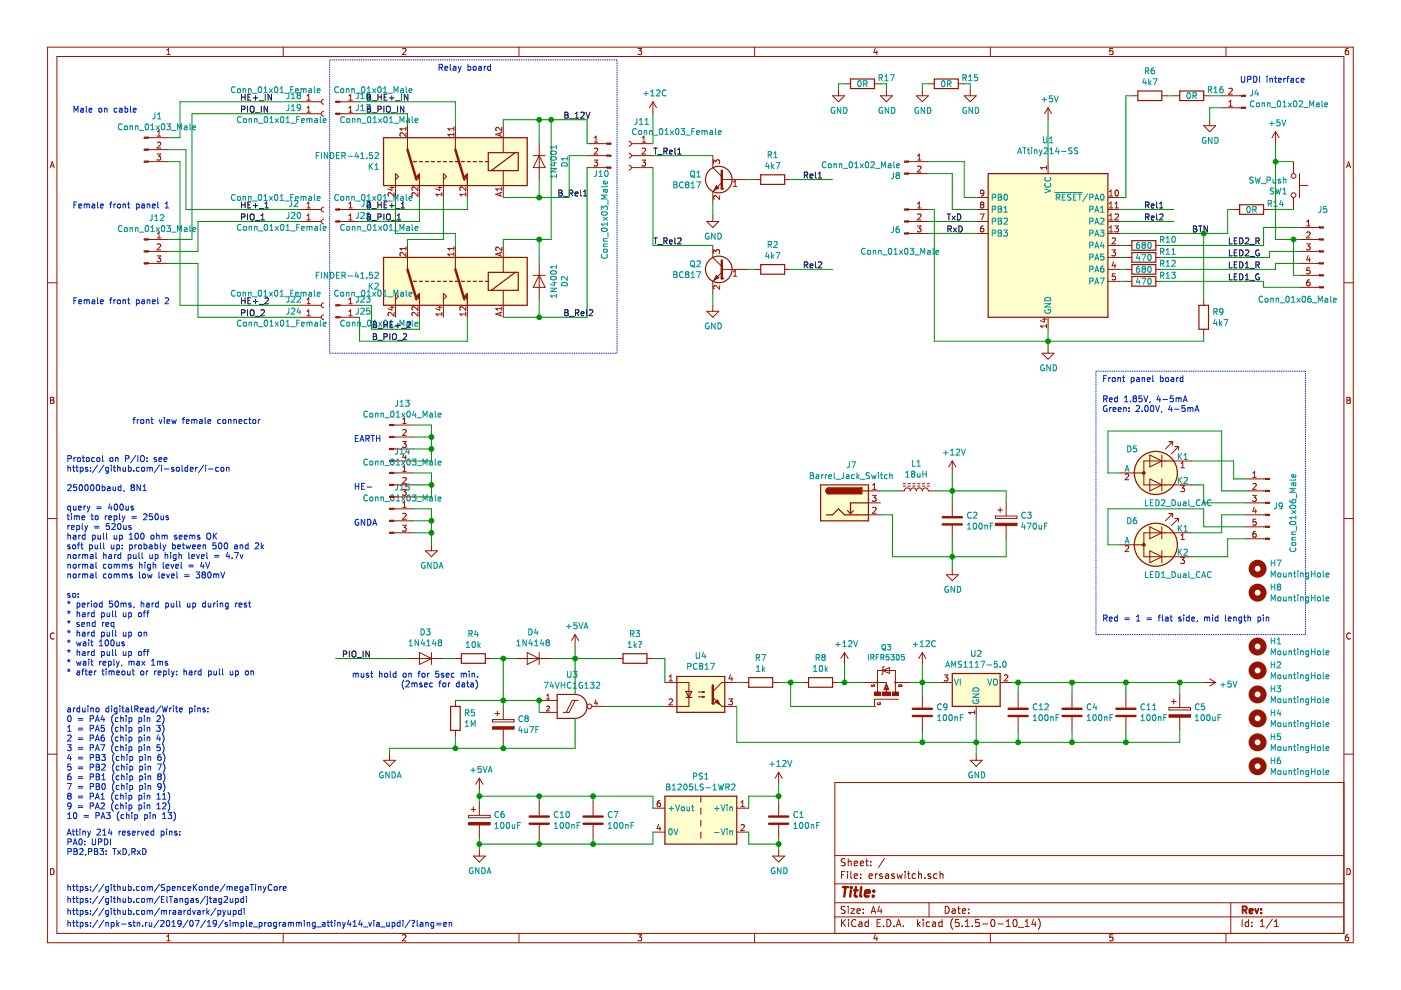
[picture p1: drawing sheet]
<svg xmlns="http://www.w3.org/2000/svg" width="297mm" height="210mm" viewBox="0 0 297 210" stroke-linecap="round" stroke-linejoin="round" font-family="sans-serif">
<path d="M.1 0h297v209.9h-297z" fill-rule="evenodd" fill="#fff" stroke="#fff" stroke-width=".21"/>
<g fill="none" stroke="#981200" stroke-width=".21">
<path d="M10.1 10h276.8v189.9h-276.8zM12.1 12h272.8v185.9h-272.8zM35.4 11.6h.7M35.4 10.6l.4-.3v1.3M60 10v2M85.3 10.4l.5-.1 .3 .3-.8 1h.8M110 10v2M135.3 10.3h.8l-.5 .5 .4 .1v.5l-.2 .2-.5-.2M160 10v2M185.6 10.2l-.3 .9h.8M185.9 10.7v.9M210 10v2"/>
<path d="M235.9 10.3h-.6v.6l.6-.1v.6l-.1 .2-.5-.2M259.9 10v2M285.9 10.3h-.4l-.2 .3-.1 .7 .3 .3 .4-.2v-.6h-.4l-.3 .2M10.6 35.6l.5-1.3 .4 1.3M10.7 35.2h.7M151.1 35.5l1.9 1.9M153 38.7l-1.9 1.9M221.9 35.2v.7M221.9 35.5h-1.3l.4 .4M222.2 34.3v2.5M285.5 35.6l.4-1.3 .5 1.3M285.6 35.2h.6"/>
<path d="M10.1 60h2M86.1 52.3v.8M86.1 53.5v.8l-.9-.8-.4 .3 .1 .5M86.1 52.7h-1.3l.4 .4M86.4 52v5.1M96.2 52.3v.8M96.2 53.5v.8M96.2 53.9h-1.2l.3 .4M96.2 52.7h-1.2l.3 .4M96.6 52v5.1M106 53.6v.6M106.4 52.4v.8l-.9-.8-.4 .2 .1 .5"/>
<path d="M106.4 53.5l-1.3 .4 1.3 .4M106.7 52v5.8M151.1 40.6h.1M207 41.9h2.5M207 44.4h2.5M207 47h2.5M207 49.5h2.5M207.8 45.4h.9l-.6 1.2M208.1 43.4l-.2 .2v.3l.2 .2 .4-.1 .1-.1v-.3l-.3-.2M208.1 43.4l-.2-.3 .2-.3h.2l.3 .3-.3 .3M208.1 43.4h.2M208.5 47.9h-.3a.79 .79 0 0 0-.1 1.3l.4-.1 .1-.5-.3-.2h-.2l-.2 .2"/>
<path d="M208.6 40.8l-.3 .3-.3-.1-.1-.2v-.4l.4-.1 .3 .2-.2 .9-.4 .2M234.9 41.9h2.5M234.9 44.4h2.5M234.9 47h2.5M234.9 49.5h2.5M234.9 52h2.5M234.9 54.6h2.5M234.9 57.1h2.5M234.9 59.7h2.5M235.2 41.6h.7M235.2 40.6l.4-.3v1.3M235.2 43.2l.4-.4v1.3"/>
<path d="M235.2 45.7l.4-.3v1.2M235.2 48.3l.4-.4v1.3M235.2 44.1h.7M235.2 46.6h.7M235.2 49.2h.7M235.7 53h.8l-.4 .5 .4 .1v.4l-.2 .2-.6-.1M235.8 50.6l.5-.2 .2 .4-.8 .9h.8M236.1 55.5l-.3 .9h.8M236.3 47.9h.8l-.4 .5 .4 .1v.4l-.2 .3-.6-.2M236.4 45.5l.5-.1 .2 .3-.8 .9h.8M236.4 56v.8M236.4 44.1h.7"/>
<path d="M236.4 43.2l.4-.4v1.3M236.5 58.1h-.6l-.1 .6 .5-.2 .2 .3v.3l-.2 .2-.5-.1M236.5 40.4l.2-.1a.67 .67 0 0 1 .5 .6 .67 .67 0 0 1-.5 .7l-.3-.5zM284.9 60h2M82.7 65.1h.8M83.1 65v.7l-.9-.3M83.5 66.2v.8l-.9-.8-.3 .3 .1 .5M83.9 63.5l.6-.7-.6-.6v5.1M88.6 65v.8l-.9-.8-.4 .3 .2 .4M88.6 66.2v.8l-.9-.8-.4 .3 .2 .5M88.9 64.7v2.6M92.8 65.1h.9"/>
<path d="M93.3 65v.7l-.9-.3M93.7 66.6h-1.3l.4 .4M93.7 66.2v.8M94 63.5l.6-.7-.6-.6v5.1M98.8 65v.8l-1-.8-.3 .3 .1 .4M98.8 66.2v.8M98.8 66.6h-1.3l.3 .4M99.1 64.7v2.6M106 66.3v.6M106.4 66.2l-1.3 .4 1.3 .4M106.4 65.1v.7M106.4 65.4h-1.3l.4 .4"/>
<path d="M106.7 61.6v5.7M221 67.7h.9M221.4 67.5v.8l-.8-.3M221.9 68.8v.7M221.9 69.1h-1.3l.4 .4M222.2 67.3v2.5M10.7 84.2h.5l.2 .3-.2 .3 .3 .3-.3 .4h-.5zM10.7 84.8h.5M285.6 84.2h.4l.3 .3-.3 .3 .3 .3-.2 .4h-.5zM285.6 84.8h.4M10.1 109.9h2M284.9 109.9h2"/>
<path d="M11.5 134.3a.58 .58 0 0 0-.8 .5 .58 .58 0 0 0 .8 .6M286.3 134.3a.58 .58 0 0 0-.8 .5 .58 .58 0 0 0 .8 .6M10.1 159.9h2M284.9 159.9h2M284.9 165.9h-107.9v32M10.7 184.2a.65 .65 0 0 1 .8 .6 .65 .65 0 0 1-.8 .7zM35.4 198.5l.4-.3v1.3M35.4 199.5h.7M60 197.9v2M85.3 198.3l.5-.1 .3 .3-.8 1h.8M110 197.9v2M135.3 198.2h.8l-.5 .5 .4 .1v.6l-.2 .1-.5-.1"/>
<path d="M160 197.9v2M177 194.4h107.9M177 191.4h107.9M177 187.4h107.9M177 181.4h107.9M178.4 185.5h.5M178.4 195v1.5M178.6 195.6l.7 .9M179.1 184.8h-.7v1.5M179.2 192.2h-.6l-.3 .2 .2 .4 .6 .3v.4l-.2 .2-.6-.1M179.2 182.1h-.6l-.3 .2 .2 .4 .6 .3v.4l-.2 .2-.6-.1M179.3 195l-.9 .8"/>
<path d="M179.7 184.8v.1M179.7 185.3v1M179.8 182.1v1.5M179.8 192.2v.1M179.8 192.7v1M179.8 182.7l.2-.1h.4l.1 1M179.9 195v.1M179.9 195.5v1M180.4 192.7h.8l-.8 1h.8M180.4 184.8v1.3l.2 .2M181.1 185.8l.7-.2v-.3h-.5l-.2 .2 .1 .7h.6M181.1 183.1l.7-.2v-.3h-.5l-.2 .2 .1 .7h.6"/>
<path d="M181.5 195.1a.59 .59 0 0 0-.8 0 .59 .59 0 0 0-.1 .7 .56 .56 0 0 0 .2 .6 .56 .56 0 0 0 .7-.1M181.7 193.2l.7-.2-.1-.2-.4-.1-.2 .2 .1 .7h.5M182.1 195.5h.6l.1 1M182.4 183.1l.7-.2-.1-.3h-.4l-.2 .2 .1 .7h.5M182.5 186.1v.2M182.5 185.3v.2M182.8 195.8l-.5 .1-.3 .2 .3 .4 .5-.1M183 193.5v.2M183 192.8v.1M183.5 182.6h.6M183.7 182.1v1.3l.4 .2M184.1 195.5h-.4l-.3 .2 .1 .6 .2 .2 .4-.1"/>
<path d="M184.1 195v1.5M184.3 185.8l.7-.2-.1-.3h-.4l-.2 .2v.7h.6M184.6 183.4v.2M184.6 182.6v.2M184.7 193.7l.5-1.5 .5 1.5M184.8 193.2h.8M185.6 198.1l-.3 .9h.8M185.6 185.3v1M185.9 198.6v.9M186 195.7h.5M186 185.3l-.4 .2M186.5 192.1l-.4 1.1h1"/>
<path d="M186.7 195h-.7v1.5h.7M186.8 192.7v1M187.1 185.3h-.4l-.2 .2v.2l.6 .1v.4h-.6M187.3 196.3v.2M187.5 182l-1.2 1.9M187.8 185.3h.5l.1 1M188 195a.76 .76 0 0 1 .9 .7 .76 .76 0 0 1-.9 .8zM188.4 185.6l-.5 .1-.2 .2 .2 .4 .5-.1M189.5 196.3v.2M189.6 185.3h-.3l-.3 .2 .1 .2 .5 .1v.4h-.6M190 196.5l.5-1.5 .5 1.5M190.2 196h.7"/>
<path d="M190.2 185.3l.3 1 .3-.8 .2 .8 .3-1M191.5 196.3v.2M191.9 184.8v.1M191.9 185.3v1M192.4 185.3h.6M192.6 184.8v1.3l.4 .2M194.1 185.3h-.4l-.3 .2v.6l.3 .2 .4-.1M194.5 195v1.5M194.7 195.9l.4 .6M194.7 185.4l.2-.1h.4l.1 1M194.7 184.8v1.5M195.1 195.5l-.6 .5"/>
<path d="M195.7 195v.1M195.7 195.5v1M196.1 186.1v.2M197 191.4v3M197.1 195.5h-.4l-.3 .2v.6l.3 .2 .4-.1M197.3 185.3h-.3l-.3 .2 .1 .2 .5 .1v.4h-.6M197.7 195.5h.6l.1 1M198.4 195.8l-.7 .3 .2 .4 .5-.1M198.7 185.3h-.5l-.3 .2 .1 .6 .2 .2 .5-.1M199.3 185.4l.2-.1h.4v1M199.3 184.8v1.5M199.7 195.5h-.4l-.3 .2 .1 .6 .2 .2 .4-.1"/>
<path d="M199.7 195v1.5M200.4 192.2a.75 .75 0 0 1 .8 .7 .75 .75 0 0 1-.8 .8zM201.9 192.8h.6v.9M202 194.8a1.71 1.71 0 0 0 0 2.2M202.5 193l-.5 .1-.2 .2 .2 .4 .5-.1M203 192.7h.6M203.2 192.2v1.3l.4 .2M203.3 195h-.7l-.1 .7 .7-.1 .2 .2-.1 .5-.2 .2-.6-.2M204 196.3v.2M204 193.2l.7-.2v-.2l-.5-.1-.2 .2 .1 .7h.6M204.6 196.5h.9M204.6 195.4l.5-.4v1.5"/>
<path d="M205.4 193.5v.2M205.4 192.8v.1M206.1 196.3v.2M207.6 195h-.7l-.1 .7 .7-.1 .1 .7-.2 .2-.6-.2M208.3 195.9h1.1M210 197.9v2M210.3 195h.1a.8 .8 0 0 1 .6 .7 .8 .8 0 0 1-.6 .8 1 1 0 0 1-.1-1.5zM211.6 195.9h1.1M213.3 196.5h.9M213.3 195.4l.5-.4v1.5M215 195h.1a.8 .8 0 0 1 .6 .7 .8 .8 0 0 1-.6 .8 .97 .97 0 0 1-.1-1.5zM215.9 196.6h1.2"/>
<path d="M217.4 196.5h.8M217.4 195.4l.4-.4v1.5M219.1 194.9l-.3 1.1h.9M219.5 195.5v1M220.1 194.8a1.71 1.71 0 0 1 0 2.2M235.9 198.2h-.6v.6l.6-.1v.7l-.1 .1-.5-.1M259.9 197.9v2M260.9 191.4v6.5M263.4 195v1.5M264.7 195.5h-.4l-.3 .2 .1 .7h.6M264.7 195v1.5M265.4 196.3v.2"/>
<path d="M265.4 195.5v.2M267.2 196.5h.9M267.2 195.4l.4-.4v1.5M269.8 194.9l-1.3 1.9M270.2 196.5h.9M270.2 195.4l.4-.4v1.5M285.6 184.2a.65 .65 0 0 1 .7 .6 .65 .65 0 0 1-.7 .7zM285.9 198.2h-.4l-.2 .3-.1 .7 .3 .3 .4-.1v-.7h-.4l-.3 .2"/>
</g>
<path d="M263.5 193l.7-.1 .1-.2-.1-.4-.2-.1h-.5v1.5M263.8 193l.5 .7M264.9 193.2l.7-.2-.1-.2-.4-.1-.2 .2 .1 .7h.5M266.1 192.7l.4 1 .3-1M267.4 193.5v.2M267.4 192.8v.1" fill="none" stroke="#981200" stroke-width=".38"/>
<g fill="none" stroke="#981200" stroke-width=".51">
<path d="M153 36.2v3.8M86.4 57.1l1.9 6.4M96.6 57.1l1.9 6.4M178.7 188.1h1.1M179.3 188.1l-.3 2M180.4 188.8l-.2 1.3M180.5 188.1v.2M180.5 188.1l.1 .1-.1 .1M181.1 188.8h.7M181.5 188.1l-.3 1.7 .1 .2 .4 .1M182.6 188.1l-.2 1.7 .2 .3M183.4 189.4l1-.2-.1-.4h-.5l-.4 .2v1h.8"/>
<path d="M185.1 189.9v.2M185.3 188.8l.1 .1-.2 .1M185.3 188.8l-.1 .2"/>
</g>
<g fill="#fffecd" stroke="#fffecd" stroke-width=".25">
<path d="M81.3 54.6h30.5v10.1h-30.5z" fill-rule="evenodd"/>
<path d="M209.5 36.8h25.4v30.5h-25.4z" fill-rule="evenodd"/>
</g>
<g fill="none" stroke="#981200" stroke-width=".25">
<path d="M209.5 36.8h25.4v30.5h-25.4zM81.3 54.6h30.5v10.1h-30.5zM87.7 59.7h.6M88.9 59.7h.7M90.2 59.7h.6M91.5 59.7h.6M92.7 59.7h.7M94 59.7h.6M95.3 59.7h.6M96.6 59.7h.6M97.8 59.7h.7M99.1 59.7h.6"/>
<path d="M100.4 59.7h.6M101.6 59.7h.7M102.9 59.7h.6M103.5 57.8h6.4v3.8h-6.4zM109.2 57.8l-5 3.8"/>
<circle cx="152.4" cy="38.1" r="2.82"/>
</g>
<g fill="#981200" stroke="#981200" stroke-width=".21">
<path d="M98.5 62.8l.6-.6v2.5v-1.2z" fill-rule="evenodd"/>
<path d="M88.3 62.8l.6-.6v2.5v-1.2z" fill-rule="evenodd"/>
</g>
<g fill="none" stroke="#009596" stroke-width=".21">
<path d="M215.8 32.6l.4-1.3 .4 1.3M215.9 32.2h.6M216.9 31.3h.7M217.2 31.3v1.3M217.8 31.8h.5M218 31.3v1.1l.3 .2M218.7 31.3v.2M218.7 31.8v.8M219.3 31.9l.5-.1 .1 .8M219.3 31.8v.8M220.4 31.8l.3 .8M220.7 32.6l-.3 .4"/>
<path d="M221 31.8l-.3 .8M221.2 29v1.1l.3 .2 .3-.1 .2-.1v-1.1M221.4 31.5l.5-.2 .2 .4-.8 .9h.8M221.6 38.9a.56 .56 0 0 0 .5 .8 .56 .56 0 0 0 .5-.8M221.6 37.6a.56 .56 0 0 0 .5 .8 .56 .56 0 0 0 .5-.8M222.5 30.3h.7M222.5 29.4l.4-.4v1.3M222.6 32.6h.7M222.6 31.7l.3-.4v1.3M224.1 31.3l-.3 .9h.8M224.4 31.8v.8M225.1 32.1h.9"/>
<path d="M227.3 31.4l-.5-.1-.1 .2v.4l.5 .2 .1 .3-.2 .2-.5-.1M228.5 31.4l-.5-.1-.2 .2v.3l.6 .3 .1 .3-.2 .2-.5-.1M67.1 58.3h.4M67.7 57.7h-.6v1.3M68.1 57.7v1.3M69.5 57.7v1.3l-.7-1.3v1.3M70.1 57.7a.64 .64 0 0 1 .7 .7 .64 .64 0 0 1-.7 .6zM71.3 58.3h.5M72 57.7h-.7v1.3h.7M72.5 58.4l.7-.1v-.4l-.7-.2v1.3M72.8 58.4l.4 .6M73.8 58.5h.9"/>
<path d="M75.6 57.7l-.3 .9h.8M75.9 58.2v.8M76.5 59h.7M76.5 58.1l.4-.4v1.3M77.8 58.9v.1M79 57.7h-.7v.6l.5-.1 .2 .3v.3l-.2 .2-.5-.1M79.5 57.9l.5-.2 .2 .4-.8 .9h.8M210.4 41.8l.7-.1v-.4l-.7-.1v1.2M210.4 44.4l.7-.1v-.5l-.7-.1v1.3M210.4 46.9l.7-.1v-.4l-.7-.1v1.2M210.4 49.5l.7-.2v-.4l-.7-.1v1.3M211.6 41.2h.5l.2 .2-.2 .4 .3 .2-.1 .4h-.7z"/>
<path d="M211.6 41.8h.5M211.6 43.7h.5l.2 .3-.2 .3 .3 .3-.1 .3-.7 .1zM211.6 46.3h.5l.2 .2-.2 .4 .3 .2-.1 .4h-.7zM211.6 48.8h.5l.2 .2-.2 .4 .3 .2-.1 .4-.7 .1zM211.6 49.4h.5M211.6 46.9h.5M211.6 44.3h.5M212.8 48.8h.8l-.4 .5 .3 .1 .1 .4-.3 .3-.5-.2M212.9 46.4l.4-.1 .3 .3-.8 .9h.8M212.9 45h.7M212.9 44.1l.3-.4v1.3M213 41.3l.2-.1a.67 .67 0 0 1 .4 .6 .67 .67 0 0 1-.4 .6l-.3-.4z"/>
<path d="M221.5 40l1.3 .5-1.3 .4M223.7 40.8h5.7M224 41.8l.6-.1v-.4l-.6-.1v1.2M224.3 41.8l.4 .6M225.2 41.8h.5M225.8 41.2h-.6v1.2h.6M227.1 41.3l-.5-.1-.2 .1v.4l.5 .2 .2 .3-.3 .2h-.5M227.6 41.8h.4M228.2 41.2h-.6v1.2h.6M228.6 41.2h.7M228.9 41.2v1.2M230.6 41.1l-1.1 1.6"/>
<path d="M231 41.8h.7l.1-.2-.1-.3-.7-.1v1.2M231 44.4l.7-.1 .1-.2-.1-.3-.7-.1v1.3M231 46.9h.7l.1-.2-.1-.3-.7-.1v1.2M231 49.5l.7-.1 .1-.2-.1-.3-.7-.1v1.3M231 52l.7-.1 .1-.1-.1-.3-.7-.2v1.3M231 54.5h.7l.1-.2-.1-.3-.7-.1v1.2M231 57.1l.7-.1 .1-.2-.1-.3-.7-.1v1.3M231 59.6h.7l.1-.2-.1-.3-.7-.2v1.3M232.1 42.4l.4-1.2 .5 1.2M232.1 45l.4-1.3 .5 1.3M232.1 47.5l.4-1.2 .5 1.2M232.1 50.1l.4-1.3 .5 1.3"/>
<path d="M232.1 52.6l.4-1.3 .5 1.3M232.1 55.1l.4-1.2 .5 1.2M232.1 57.7l.4-1.3 .5 1.3M232.3 42.1h.5M232.3 44.6h.5M232.3 47.2h.5M232.3 49.7h.5M232.3 52.2h.5M232.3 54.8h.5M232.3 57.3h.5M232.3 59.9h.5M233.3 48.8h.8l-.5 .5 .4 .1v.5l-.2 .2-.5-.2"/>
<path d="M233.3 58.9h.8l-.5 1.3M233.3 46.4l.5-.1 .3 .3-.8 .9h.8M233.3 45h.8M233.3 44.1l.4-.4v1.3M233.5 41.3l.1-.1a.67 .67 0 0 1 .5 .6 .67 .67 0 0 1-.5 .6l-.3-.4zM233.6 51.3l-.3 .9h.8M233.9 56.4h-.2a.79 .79 0 0 0-.1 1.3l.4-.2v-.5l-.4-.1-.3 .2M233.9 51.8v.8M234 53.9h-.6l-.1 .6 .2-.1 .5 .1v.5l-.2 .1-.5-.1M78.3 60v1.3M78.5 60.6l.5 .7M79 60l-.7 .8"/>
<path d="M79.5 60.2l.5-.2 .2 .4-.8 .9h.8M221.5 64.4h1.3l-1.3 .7h1.3M221.6 65.7a.57 .57 0 0 0 .5 .7 .57 .57 0 0 0 .5-.8h-.4v.3M221.7 63.2a.67 .67 0 0 1 .7-.1 .67 .67 0 0 1 .4 .7h-1.3zM232.1 60.2l.4-1.3 .5 1.3"/>
</g>
<circle cx="153" cy="40" r=".25" fill="#981200"/>
<path d="M151.9 39.3l.5 .6-1 .5z" fill-rule="evenodd" fill="#981200" stroke="#981200" stroke-width=".21"/>
<path d="M151.1 33v2.5M151.3 34.7v-.8l.5 .4 .1-.3 .4-.1 .3 .2-.2 .6M153 38.1h5.7M155.5 39.5h.7M155.5 38.6l.4-.3v1.2M151.1 59.7h.1M151.1 40.6v2.6M151.1 54.6l1.9 1.9M152.6 41.5v.8l-.9-.8-.4 .3 .1 .4M153 57.8l-1.9 1.9" fill="none" stroke="#981200" stroke-width=".21"/>
<g fill="none" stroke="#009596" stroke-width=".21">
<path d="M142.9 38.6l.6 .1v.2l-.2 .3 .3 .2-.1 .4h-.6zM142.9 39.2h.4M144.9 38.7a.56 .56 0 0 0-.8 .1 .56 .56 0 0 0 0 .7l.4 .3 .4-.1M145.6 39.1l-.3 .2v.3l.3 .2h.2l.3-.2-.1-.4-.2-.1M145.6 39.1l-.3-.2 .3-.3 .4 .1v.3l-.2 .1M145.6 39.1h.2M146.5 36.4l.2-.1a.44 .44 0 0 1 .6 .4l-.1 .6-.5 .2-.2-.2zM146.5 39.8h.8M146.5 38.9l.4-.3v1.2M146.7 37.2l.6 .4M147.7 38.6h.8l-.5 1.2M147.8 37.5h.7"/>
<path d="M147.8 36.6l.3-.3v1.2"/>
</g>
<circle cx="152.4" cy="57.1" r="2.82" fill="none" stroke="#981200" stroke-width=".25"/>
<path d="M153 55.2v3.8" fill="none" stroke="#981200" stroke-width=".51"/>
<circle cx="153" cy="59" r=".25" fill="#981200"/>
<g fill="#981200" stroke="#981200" stroke-width=".21">
<path d="M151.9 58.4l.5 .5-1 .5z" fill-rule="evenodd"/>
<path d="M98.5 37.4l.6-.6v2.5v-1.2z" fill-rule="evenodd"/>
<path d="M88.3 37.4l.6-.6v2.5v-1.2z" fill-rule="evenodd"/>
<path d="M82.6 97.6h.9v.3h-.9z" fill-rule="evenodd"/>
<path d="M82.6 95.1h.9v.2h-.9z" fill-rule="evenodd"/>
<path d="M82.6 92.5h.9v.3h-.9z" fill-rule="evenodd"/>
<path d="M82.6 90h.9v.2h-.9z" fill-rule="evenodd"/>
<path d="M30.5 55.7h.9v.3h-.9z" fill-rule="evenodd"/>
<path d="M30.5 53.2h.9v.2h-.9z" fill-rule="evenodd"/>
<path d="M30.5 50.6h.9v.3h-.9z" fill-rule="evenodd"/>
<path d="M30.5 34.1h.9v.3h-.9z" fill-rule="evenodd"/>
<path d="M30.5 31.6h.9v.3h-.9z" fill-rule="evenodd"/>
<path d="M30.5 29.1h.9v.2h-.9z" fill-rule="evenodd"/>
<path d="M82.6 112.8h.9v.3h-.9z" fill-rule="evenodd"/>
<path d="M82.6 110.3h.9v.3h-.9z" fill-rule="evenodd"/>
<path d="M82.6 107.8h.9v.2h-.9z" fill-rule="evenodd"/>
<path d="M82.6 105.2h.9v.3h-.9z" fill-rule="evenodd"/>
<path d="M82.6 102.7h.9v.2h-.9z" fill-rule="evenodd"/>
<path d="M82.6 100.1h.9v.3h-.9z" fill-rule="evenodd"/>
<path d="M263.2 20.2h.9v.2h-.9z" fill-rule="evenodd"/>
<path d="M263.2 22.7h.9v.3h-.9z" fill-rule="evenodd"/>
<path d="M128.7 35.4h.9v.3h-.9z" fill-rule="evenodd"/>
<path d="M128.7 32.9h.9v.2h-.9z" fill-rule="evenodd"/>
<path d="M128.7 30.3h.9v.3h-.9z" fill-rule="evenodd"/>
<path d="M71.2 64.6h.8v.3h-.8z" fill-rule="evenodd"/>
<path d="M71.2 67.1h.8v.3h-.8z" fill-rule="evenodd"/>
<path d="M71.2 44.3h.8v.3h-.8z" fill-rule="evenodd"/>
<path d="M71.2 46.8h.8v.3h-.8z" fill-rule="evenodd"/>
<path d="M71.2 21.5h.8v.2h-.8z" fill-rule="evenodd"/>
<path d="M71.2 24h.8v.2h-.8z" fill-rule="evenodd"/>
</g>
<g fill="none" stroke="#981200" stroke-width=".21">
<path d="M177.8 19v1.3M179.1 17.8h1.2M185.4 17.8h1.3M187.9 19v1.3M195.6 19v1.3M196.8 17.8h1.3M203.2 17.8h1.2M205.7 19v1.3M260.5 18.8l.5-.1 .3 .4-.8 .9h.8M31.4 34.3h4.2M31.4 31.7h4.2M31.4 29.2h4.2"/>
<path d="M33.3 32.7h.8l-.5 .5 .4 .1 .1 .4-.3 .2-.5-.1M33.3 27.9l.4-.3v1.3M33.3 30.3l.5-.2 .3 .4-.8 .9h.8M33.3 28.9h.8M63.5 24.1h4.6M63.5 21.6h4.6M65.1 20.3l.4-.3v1.2M65.1 22.9l.4-.4v1.3M65.1 23.8h.7M65.1 21.2h.7M68.6 23.6a.51 .51 0 0 0-.5 .5 .51 .51 0 0 0 .5 .5M68.6 21.1a.51 .51 0 0 0-.5 .5 .51 .51 0 0 0 .5 .5"/>
<path d="M72 24.1h4.2M72 21.6h4.2M74 20.3l.3-.3v1.2M74 22.9l.3-.4v1.3M74 23.8h.7M74 21.2h.7M82.7 39.8h.8M83.1 39.6v.8l-.9-.3M83.9 38.1l.6-.7-.6-.6v5.1M86.1 27.3h-1.3l.4 .4M86.1 28.2v.7l-.9-.7-.4 .2 .1 .5M86.1 26.9v.8"/>
<path d="M86.4 26.7v5M88.6 39.6v.8l-.9-.8-.4 .3 .2 .5M88.9 39.3v2.6M92.8 39.8h.9M93.3 39.6v.8l-.9-.3M94 38.1l.6-.7-.6-.6v5.1M96.2 26.9v.8M96.2 28.2v.7M96.2 28.5h-1.2l.3 .4M96.2 27.3h-1.2l.3 .4M96.6 26.7v5M98.8 39.6v.8l-1-.8-.3 .3 .1 .5"/>
<path d="M99.1 39.3v2.6M106 28.2v.6M106.4 27v.8l-.9-.8-.4 .2 .1 .5M106.4 39.7v.7M106.4 28.1l-1.3 .4 1.3 .4M106.7 26.7v5.7M106.7 36.2v5.7M113.1 33h2.5M114.3 30.5v7.6M114.3 33l1.3 2.5h-2.5zM124.5 33h4.2M124.5 35.5h4.2"/>
<path d="M124.5 30.5h4.2M125.9 33.9h.8l-.4 .5 .4 .1v.5l-.2 .2-.6-.1M126 30.1h.7M126 31.5l.5-.1 .2 .4-.8 .9h.8M126 29.2l.4-.3v1.2M133.4 35a.51 .51 0 0 1 .5 .5 .51 .51 0 0 1-.5 .5M133.4 32.5a.51 .51 0 0 1 .5 .5 .51 .51 0 0 1-.5 .5M133.4 30a.51 .51 0 0 1 .5 .5 .51 .51 0 0 1-.5 .5M133.9 33h4.5M133.9 35.5h4.5M133.9 30.5h4.5M136.1 33.9h.8l-.4 .5 .3 .1 .1 .5-.3 .2-.5-.1"/>
<path d="M136.2 30.1h.7M136.2 31.5l.4-.1 .3 .4-.8 .9h.8M136.2 29.2l.3-.3v1.2M138.4 21.6l-.7 1.2M138.4 21.6v2.5M138.4 21.6l.8 1.2M160 38.1h1.3M166.4 38.1h1.2M176.5 20.3h2.6l-1.3 1.3zM186.7 20.3h2.5l-1.3 1.3zM194.3 20.3h2.5l-1.2 1.3zM204.4 20.3h2.6l-1.3 1.3z"/>
<path d="M222.2 22.8v2.6M222.2 22.8l-.8 1.3M222.2 22.8l.8 1.3M240 20.3h1.2M246.3 20.3h1.3M248.9 20.3h1.2M255.2 20.3h1.3M255.2 26.7h2.5l-1.2 1.2zM256.5 25.4v1.3M259 20.3h4.2M259 22.8h4.2M260.5 22.5h.8"/>
<path d="M260.5 21.6l.4-.4v1.3M31.4 55.8h4.2M31.4 53.3h4.2M31.4 50.8h4.2M33.3 54.2h.8l-.5 .5 .4 .2 .1 .4-.3 .2-.5-.1M33.3 50.4h.8M33.3 49.5l.4-.3v1.2M33.3 51.8l.5-.1 .3 .4-.8 .9h.8M63.5 44.4h4.6M63.5 47h4.6M65.1 43.2l.4-.4v1.3M65.1 45.7l.4-.3v1.2"/>
<path d="M65.1 46.6h.7M65.1 44.1h.7M68.6 46.5a.51 .51 0 0 0-.5 .5 .51 .51 0 0 0 .5 .5M68.6 43.9a.51 .51 0 0 0-.5 .5 .51 .51 0 0 0 .5 .5M72 44.4h4.2M72 47h4.2M74 43.2l.3-.4v1.3M74 45.7l.3-.3v1.2M74 46.6h.7M74 44.1h.7M83.5 40.8v.8l-.9-.8-.3 .3 .1 .5M88.6 40.8v.8l-.9-.8-.4 .3 .2 .5"/>
<path d="M93.7 41.2h-1.3l.4 .4M93.7 40.8v.8M98.8 40.8v.8M98.8 41.2h-1.3l.3 .4M106 40.9v.6M106.4 40.8l-1.3 .4 1.3 .4M106.4 40.1h-1.3l.4 .3M113.1 58.4h2.5M114.3 55.8v7.7M114.3 58.4l1.3 2.5h-2.5zM149.9 47h2.5l-1.3 1.2zM151.1 45.7v1.3"/>
<path d="M151.1 52v2.6M151.1 59.7v2.5M151.3 53.7v-.8l.5 .5 .1-.4 .4-.1 .3 .3-.2 .5M153 57.1h5.7M155.5 58.6h.7M155.5 57.7l.4-.4v1.3M160 57.1h1.3M166.4 57.1h1.2M261.6 44.4h1.2M267.9 44.4h1.3M63.5 67.3h4.6M63.5 64.7h4.6"/>
<path d="M65.1 66.9h.7M65.1 63.5l.4-.4v1.3M65.1 66l.4-.3v1.2M65.1 64.4h.7M68.6 66.8a.51 .51 0 0 0-.5 .5 .51 .51 0 0 0 .5 .5M68.6 64.2a.51 .51 0 0 0-.5 .5 .51 .51 0 0 0 .5 .5M72 67.3h4.2M72 64.7h4.2M74 66.9h.7M74 64.4h.7M74 63.5l.3-.4v1.3M74 66l.3-.3v1.2"/>
<path d="M149.9 66h2.5l-1.3 1.3zM151.1 64.7v1.3M152.6 60.5v.8l-.9-.8-.4 .3 .1 .5M220.9 74.9h2.6l-1.3 1.3zM222.2 73.6v1.3M83.5 97.7h4.2M83.5 95.2h4.2M83.5 92.7h4.2M83.5 90.1h4.2M85.3 93.6h.8l-.4 .5 .3 .1 .1 .4-.2 .3-.6-.2M85.4 89.8h.7M85.4 88.9l.4-.4v1.3"/>
<path d="M85.4 99l.4-.3v1.2M85.4 91.2l.5-.1 .2 .3-.8 .9h.8M85.4 99.9h.7M85.7 96.1l-.3 .9h.8M86 96.6v.8M83.5 113h4.2M83.5 110.4h4.2M83.5 107.9h4.2M83.5 105.4h4.2M83.5 102.8h4.2M83.5 100.3h4.2M85.3 103.8h.8l-.4 .4 .3 .2 .1 .4-.2 .2-.6-.1"/>
<path d="M85.3 111.4h.8l-.4 .4 .3 .2 .1 .4-.2 .2-.6-.1M85.4 106.6l.4-.3v1.3M85.4 101.3l.5-.1 .2 .4-.8 .9h.8M85.4 109l.5-.2 .2 .4-.8 .9h.8M85.4 107.6h.7M90.2 116.8h2.5l-1.2 1.2zM91.5 115.5v1.3M195.6 138.4v2.5M195.6 138.4l-.8 1.2M195.6 138.4l.7 1.2M82.6 159.9v1.3M114.3 151h3.8"/>
<path d="M114.3 148.5h3.8M115.9 148.2h.6M115.9 147.5l.3-.3v1M115.9 149.8l.4-.1 .2 .3-.6 .7h.6M121.9 148.5l-1.2 2.5h-1.3M122.6 148.5h-1.3l-1.3 2.5M125.5 149.8h2.8M126.3 148.4l-.2 .7h.6M126.6 148.8v.7M143.5 144.7h2.6v5.1h-2.6M151.1 147.9l1.9 1.9h.7M153.7 144.7h-.7l-1.9 1.9"/>
<path d="M199.4 144.7h2.5M200.2 143.1h.8l-.4 .5 .3 .1 .1 .4-.3 .3-.5-.2M206.6 150.7v.7M206.6 151h-1.2l.3 .4M207 149.8v2.5M212.1 144.7h2.5M212.9 143.2l.5-.1 .3 .4-.8 .9h.8M215.9 147.2v2.8M215.9 152.1v2.8M238.7 147.2v2.8M238.7 152.1v2.8M81.3 161.2h2.6l-1.3 1.3z"/>
<path d="M114.3 170.1v2.8M114.3 174.9v2.8M138.4 171.4h2.6M138.4 176.4h2.6M139.6 174.8l-.3 .9h.8M139.9 169.8h-.2a.79 .79 0 0 0-.1 1.2h.3l.2-.5-.3-.3h-.2l-.3 .3M139.9 175.3v.8M148.6 168.8v1.3M148.6 171.4v1.2M148.6 173.9v1.3M148.6 176.4v1.3M156.2 171.4h2.5"/>
<path d="M156.2 176.4h2.5M157.1 171h.7M157.1 170.1l.4-.3v1.2M157.1 175l.5-.2 .2 .4-.8 .9h.8M100.4 181.5h2.5l-1.3 1.3zM101.6 180.2v1.3"/>
<circle cx="125" cy="149.8" r=".51"/>
</g>
<g fill="none" stroke="#009596" stroke-width=".21">
<path d="M49.8 18.5a.56 .56 0 0 0-.8 .5 .56 .56 0 0 0 .8 .5M50.4 18.9h.5v.7h-.3l-.3-.2zM51.5 18.8v.8M51.5 18.9h.5l.1 .7M52.7 18.8v.8M52.7 18.9h.5v.7M53.5 19.8h1M54.9 18.5l.1-.1a.67 .67 0 0 1 .5 .6 .67 .67 0 0 1-.5 .6l-.3-.4zM56 19.6h.7M56 18.7l.3-.3v1.2M57.1 18.8l.7 .8M57.8 18.8l-.7 .8"/>
<path d="M58.3 18.5l.2-.1a.69 .69 0 0 1 .4 .6 .69 .69 0 0 1-.4 .6l-.3-.4zM59.4 19.6h.7M59.4 18.7l.4-.3v1.2M60.4 19.8h.9M61.2 19.6v1.1l-.4 .2M61.6 19h.5M62.2 18.4h-.6v1.2M62.7 19.2l.6-.1-.1-.2-.4-.1-.1 .2v.6h.5M63.8 18.8v.8M63.8 18.9l.4-.1 .2 .2M64.4 19v.6M64.4 19l.1-.2 .3 .1 .1 .7"/>
<path d="M65.5 18.9h.5v.7M66 19.1l-.5 .2v.3h.5M66.6 18.4v1.1l.2 .1M67.3 19.2l.6-.1-.1-.2-.4-.1-.1 .2v.6h.5M71.7 18.5a.58 .58 0 0 0-.7 .5 .58 .58 0 0 0 .7 .6v-.1M72.3 18.9l.2-.1 .3 .1v.7l-.5-.1zM73.4 18.8v.8M73.4 18.9h.5l.1 .7M74.6 18.8v.8M74.6 18.9h.5v.7M75.4 19.8h1M76 19.6l-.1 1.1-.4 .2"/>
<path d="M76.7 18.5l.3-.1a.69 .69 0 0 1 .4 .6 .69 .69 0 0 1-.4 .6l-.4-.4zM77.8 19.6h.8M77.8 18.7l.4-.3v1.2M78.1 19.6l-.3 .4-.1 .7 .3 .2h.3l.2-.2v-.3l-.3-.3h-.2l-.3 .3M79 18.8l.7 .8M79.7 18.8l-.7 .8M80.2 18.5l.2-.1a.67 .67 0 0 1 .4 .6 .67 .67 0 0 1-.4 .6l-.3-.4zM81.3 19.6h.7M81.3 18.7l.3-.3v1.2M82.3 19.8h.9M83.5 19.6v-1.2l.5 .9 .4-.9v1.2M85 18.9h.5v.7"/>
<path d="M85.5 19.1l-.6 .2 .1 .3h.5M86.1 18.4v1.1l.2 .1M86.7 19.2l.6-.1v-.2l-.4-.1-.2 .2 .1 .6h.5M136.5 19.9h.9M137 19.4v.9M138 19.4l.4-.3v1.2M139.2 19.2l.5-.1 .2 .3-.8 .9h.8M141.2 19.2a.56 .56 0 0 0-.7 .1 .56 .56 0 0 0 0 .7l.3 .3 .4-.1M182 17.2l.2-.1a.67 .67 0 0 1 .4 .6 .67 .67 0 0 1-.4 .7l-.4-.5zM183.1 17.8l.6-.1 .2-.2-.1-.3-.7-.1v1.3M183.4 17.8l.5 .6M186.4 16.5l.6-.1 .1-.4-.7-.2v1.3"/>
<path d="M186.7 16.5l.4 .6M187.6 17.1h.7M187.6 16.2l.4-.4v1.3M188.8 15.8h.8l-.5 1.3M199.7 17.2l.2-.1a.67 .67 0 0 1 .5 .6 .67 .67 0 0 1-.5 .7l-.3-.5zM200.9 17.8l.6-.1 .1-.2-.1-.3-.6-.1v1.3M201.2 17.8l.4 .6M204.2 16.5l.6-.1v-.4l-.6-.2v1.3M204.5 16.5l.4 .6M205.4 17.1h.7M205.4 16.2l.3-.4v1.3M207.2 15.8h-.6v.6l.5-.1 .2 .3v.3l-.2 .2-.5-.1"/>
<path d="M242.6 16.7l-.3 .8h.8M242.8 15.1l.7-.1v-.5l-.7-.1v1.3M242.9 17.1v.9M243.2 15.1l.4 .6M243.6 16.7v1.3M243.7 17.5l.3 .5M244 17.1l-.4 .5M244.5 16.7h.8l-.5 1.3M244.7 14.4h-.3a.79 .79 0 0 0-.1 1.3l.4-.1 .1-.5-.3-.2h-.2l-.3 .2M251.8 19.8l.2-.2a.67 .67 0 0 1 .4 .7 .67 .67 0 0 1-.4 .6l-.3-.5zM256.2 19h.6l.1-.5-.7-.1v1.2M256.5 19l.4 .6"/>
<path d="M257.4 19.6h.7M257.4 18.7l.4-.3v1.2M259.2 18.4l-.4 .1-.2 .4 .1 .6 .5 .1 .1-.2-.1-.5h-.3l-.3 .2M265.5 19.1v.9l-.1 .3h-.3M266.4 19l-.3 .9h.8M266.7 19.5v.8M25.9 26.4a.58 .58 0 0 0-.8 .5 .58 .58 0 0 0 .7 .6l.1-.1M26.4 26.8l.2-.1 .4 .1-.1 .7-.5-.1zM27.6 26.7v.8M27.6 26.8l.5-.1v.8M28.7 26.7v.8M28.7 26.8l.5-.1 .1 .8"/>
<path d="M29.6 27.6h.9M30.9 26.4l.2-.2a.69 .69 0 0 1 .4 .7 .69 .69 0 0 1-.4 .6l-.3-.5zM32 26.6l.3-.4v1.3M32 27.5h.7M32.9 23.9v1l-.2 .3h-.3M33.1 26.7l.7 .8M33.4 25.2h.7M33.4 24.3l.4-.4v1.3M33.8 26.7l-.7 .8M34.3 26.4l.2-.2a.67 .67 0 0 1 .5 .7 .67 .67 0 0 1-.5 .6l-.3-.5zM35.4 26.2h.8l-.5 .5 .4 .2 .1 .4-.3 .2-.5-.1M36.4 27.6h1"/>
<path d="M37.7 27.5v-1.3l.4 1 .4-1v1.3M39.1 26.7h.5l.1 .8M39.7 27l-.6 .2v.3h.6M40.3 26.2v1.1l.1 .2M40.9 27.1l.6-.1-.1-.3h-.4l-.1 .2v.6h.5M51.1 24.9a.56 .56 0 0 0-.8 .5 .56 .56 0 0 0 .8 .5M51.7 25.2l.5 .1v.6l-.4 .1-.2-.2zM52.8 25.2v.8M52.8 25.3l.5-.1v.8M54 25.2v.8M54 25.3l.4-.1 .1 .8M54.8 26.1h1"/>
<path d="M56.1 24.9l.2-.2a.67 .67 0 0 1 .5 .7 .67 .67 0 0 1-.5 .6l-.3-.5zM57.2 25.1l.4-.4v1.3M57.2 26h.7M58.4 25.2l.6 .8M59 25.2l-.6 .8M59.6 24.9l.2-.2a.69 .69 0 0 1 .4 .7 .69 .69 0 0 1-.4 .6l-.3-.5zM60.7 25.1l.3-.4v1.3M60.7 26h.7M61.2 22.2v1.1l-.4 .2M61.6 26.1h1M61.8 23.5h.7M61.8 20.9h.7"/>
<path d="M61.8 20l.4-.4v1.3M61.8 22.5l.4-.3v1.3M62.9 25.3h.4M63.2 20.2l-.2-.2 .2-.4h.3l.2 .3-.2 .3M63.2 20.2l-.2 .2v.4l.2 .1h.4l.1-.2v-.3l-.2-.2M63.2 20.2h.3M63.5 24.7h-.6v1.3M63.7 22.7l-.2 .3-.4-.1-.1-.6 .5-.1 .2 .2-.2 .9-.4 .2M63.9 25.6l.6-.1v-.3h-.4l-.2 .1 .1 .6h.5M65.1 25.2v.8M65.1 25.3l.4-.1 .1 .1M65.6 25.3v.7"/>
<path d="M65.6 25.3l.2-.1h.3l.1 .8M66.8 25.2h.5v.8M67.1 33h.4M67.3 25.5l-.6 .2 .1 .2h.5M67.7 32.3h-.6v1.3M67.9 24.7v1.1l.2 .2M68.1 32.3v1.3M68.5 25.6l.6-.1v-.3h-.4l-.2 .1 .1 .6h.5M69.5 32.3v1.3l-.7-1.3v1.3M70.1 32.3a.64 .64 0 0 1 .7 .7 .64 .64 0 0 1-.7 .6zM71.3 33h.5M72 32.3h-.7v1.3h.7"/>
<path d="M72.5 33l.7-.1v-.4l-.7-.2v1.3M72.8 33l.4 .6M73 24.9a.58 .58 0 0 0-.8 .4 .58 .58 0 0 0 .7 .6h.1M73.6 25.3l.1-.1 .4 .1-.1 .6h-.4zM73.8 33.1h.9M74.7 25.2v.8M74.7 25.3l.5-.1 .1 .8M75.6 32.3l-.3 .9h.8M75.9 25.2v.8M75.9 25.3l.4-.1 .1 .8M75.9 32.8v.8M76 22.2l-.1 1.1-.4 .2"/>
<path d="M76.5 23.5h.7M76.5 33.6h.7M76.5 20l.4-.4v1.3M76.5 22.5l.4-.3v1.3M76.5 32.7l.4-.4v1.3M76.5 20.9h.7M76.7 26.1h1M77.7 22.2h.8l-.5 1.3M77.8 33.5v.1M78 24.9l.2-.2a.69 .69 0 0 1 .4 .7 .69 .69 0 0 1-.4 .6l-.3-.5zM78.3 34.7v1.2M78.5 35.2l.5 .7"/>
<path d="M79 32.3h-.7v.7l.5-.2 .2 .3v.3l-.2 .2-.5-.1M79 34.7l-.7 .7M79.1 25.1l.4-.4v1.3M79.1 26h.7M79.5 35.9h.7M79.5 35l.4-.3v1.2M79.5 32.5l.5-.2 .2 .4-.8 .9h.8M80.3 25.2l.6 .8M80.9 25.2l-.6 .8M81.5 24.9l.1-.2a.67 .67 0 0 1 .5 .7 .67 .67 0 0 1-.5 .6l-.3-.5zM82.6 25.1l.3-.4v1.3M82.6 26h.7"/>
<path d="M83.5 26.1h1M84.8 26v-1.3l.4 .9 .4-.9v1.3M86.2 25.2h.5l.1 .8M86.8 25.5l-.6 .2v.2h.6M87.4 24.7v1.1l.2 .2M88 25.6l.6-.1v-.3h-.4l-.2 .1 .1 .6h.5M116.7 35.7h1.3l-1.3 .7h1.3M116.8 33.4a.74 .74 0 0 1 1.2 .3 .72 .72 0 0 1-1.3-.2zM116.8 32.1a.61 .61 0 0 1 .7-.1 .61 .61 0 0 1 .4 .6 .76 .76 0 0 1-1.2-.3zM117.1 34.5h.9M117.5 34.4v.8l-.8-.3M118 30.8v.7"/>
<path d="M118 37v.7M118 37.3h-1.3l.4 .4M118 31.2h-1.3l.4 .3M119.1 34.7a.68 .68 0 0 1 .8-.2 .68 .68 0 0 1 .4 .7h-1.3zM120.3 33.6h-1.3l.4 .4M120.3 33.3v.7M126.5 36.1l-.1 1.1-.4 .2M127 37.4h.7M127 36.5l.4-.4v1.3M128.3 36.3l.2-.2a.67 .67 0 0 1 .5 .7 .67 .67 0 0 1-.5 .6l-.3-.5zM128.7 38.4l.1 .4-.2 .2-.6-.1v-.5h.2l.1 .6M128.8 39.4l-.2 .2h-1.1"/>
<path d="M134.9 27.4a.56 .56 0 0 0-.8 .5 .56 .56 0 0 0 .8 .5M135 25.1v1.1l-.4 .2M135.5 27.7l.5 .1-.1 .7h-.3l-.2-.2zM135.6 26.4h.7M135.6 25.5l.3-.4v1.3M136.6 27.8l.5-.1v.8M136.6 27.7v.8M136.8 26.4h.7M136.8 25.5l.3-.4v1.3M137.7 27.8l.5-.1 .1 .8M137.7 27.7v.8M138 20.3h.7"/>
<path d="M138.6 28.7h1M139.9 27.4l.2-.1a.67 .67 0 0 1 .4 .6 .67 .67 0 0 1-.4 .6l-.3-.4zM141 28.5h.7M141 27.6l.4-.3v1.2M142.1 27.7l.7 .8M142.8 27.7l-.7 .8M143.4 27.4l.1-.1a.69 .69 0 0 1 .5 .6 .69 .69 0 0 1-.5 .6l-.3-.4zM144.4 27.3h.8l-.5 .4 .4 .2v.5l-.2 .1-.5-.1M145.4 28.7h1M146.7 27.9h.4M147.3 27.3h-.6v1.2M147.7 28.1l.6-.1-.1-.3h-.3l-.2 .2 .1 .6h.4"/>
<path d="M148.8 27.8l.4-.1 .2 .2M148.8 27.7v.8M149.4 27.9l.2-.2h.3v.8M149.4 27.9v.6M150.5 27.7h.5l.1 .8M151.1 28l-.6 .2v.3h.6M151.7 27.3v1.1l.2 .1M152.3 28.1l.6-.1-.1-.3h-.3l-.2 .2v.6h.5M162.6 34.4l-.3 .9h.8M162.9 32.8l.6-.1v-.4l-.6-.1v1.2M162.9 34.9v.8M163.2 32.8l.4 .6"/>
<path d="M163.6 34.5v1.2M163.7 35.3l.4 .4M164.1 32.5l.4-.3v1.2M164.1 33.4h.7M164.1 34.9l-.5 .5M164.5 34.5h.8l-.5 1.2M176.9 22.8a.59 .59 0 0 0-.7 .6 .59 .59 0 0 0 .7 .6l.1-.5h-.3M178.3 22.8v1.2l-.8-1.2v1.2M178.9 22.8a.64 .64 0 0 1 .7 .6 .64 .64 0 0 1-.7 .6zM187.1 22.8a.59 .59 0 0 0-.7 .6 .59 .59 0 0 0 .7 .6l.1-.5h-.3M188.4 22.8v1.2l-.7-1.2v1.2M189 22.8a.64 .64 0 0 1 .7 .6 .64 .64 0 0 1-.7 .6z"/>
<path d="M194.7 22.8a.59 .59 0 0 0-.7 .6 .59 .59 0 0 0 .7 .6l.1-.5h-.3M196 22.8v1.2l-.7-1.2v1.2M196.6 22.8a.64 .64 0 0 1 .8 .6 .64 .64 0 0 1-.8 .6zM204.8 22.8a.59 .59 0 0 0-.7 .6 .59 .59 0 0 0 .7 .6l.1-.5h-.2M206.2 22.8v1.2l-.7-1.2v1.2M206.8 22.8a.64 .64 0 0 1 .7 .6 .64 .64 0 0 1-.7 .6zM220.9 21.1h1M221.4 20.6v1M223.1 20.3h-.6v.6l.1-.1 .5 .1v.6l-.2 .1-.4-.1M223.6 20.3l.4 1.3 .4-1.3M252.9 20.3h.6l.2-.2-.1-.3-.7-.2v1.3M253.2 20.3l.5 .6"/>
<path d="M255.6 29.2a.59 .59 0 0 0-.7 .6 .59 .59 0 0 0 .7 .5l.1-.4h-.3M257 29.1v1.3l-.8-1.3v1.3M257.6 29.1a.64 .64 0 0 1 .7 .7 .64 .64 0 0 1-.7 .6zM265.9 21.5a.58 .58 0 0 0-.8 .5 .58 .58 0 0 0 .7 .6l.1-.1M266.4 21.9l.2-.1 .4 .1-.1 .7-.5-.1zM267.6 21.9h.5v.7M267.6 21.8v.8M268.7 21.9h.5l.1 .7M268.7 21.8v.8M269.6 22.8h.9M270.9 21.5l.2-.1a.69 .69 0 0 1 .4 .6 .69 .69 0 0 1-.4 .6l-.3-.4zM272 22.6h.7"/>
<path d="M272 21.7l.4-.3v1.2M273.2 21.8l.6 .8M273.8 21.8l-.6 .8M274.4 21.5l.1-.1a.67 .67 0 0 1 .5 .6 .67 .67 0 0 1-.5 .6l-.3-.4zM275.4 21.5l.5-.1 .3 .3-.8 .9h.8M276.4 22.8h1M277.7 22.6v-1.2l.4 .9 .4-.9v1.2M279.1 21.9h.5l.1 .7M279.7 22.1l-.6 .2v.3h.6M280.3 21.4v1.1l.2 .1M280.9 22.2l.6-.1-.1-.2-.3-.1-.2 .2 .1 .6h.4M25.9 48a.58 .58 0 0 0-.8 .4 .58 .58 0 0 0 .7 .6h.1"/>
<path d="M26.4 48.4l.2-.1 .4 .1-.1 .6h-.5zM27.6 48.4l.5-.1v.8M27.6 48.3v.8M28.7 48.4l.5-.1 .1 .8M28.7 48.3v.8M29.6 49.2h.9M30.9 48l.2-.2a.69 .69 0 0 1 .4 .7 .69 .69 0 0 1-.4 .6l-.3-.5zM32 49.1h.7M32 48.2l.3-.4v1.3M32.2 45.5v1.1l-.4 .2M32.8 46.8h.7M32.8 45.9l.4-.4v1.3"/>
<path d="M33.1 48.3l.7 .8M33.8 48.3l-.7 .8M34 45.6l.5-.1 .2 .4-.8 .9h.8M34.3 48l.2-.2a.67 .67 0 0 1 .5 .7 .67 .67 0 0 1-.5 .6l-.3-.5zM35.4 47.8h.8l-.5 .5 .4 .1 .1 .5-.3 .2-.5-.1M36.4 49.2h1M37.7 49.1v-1.3l.4 .9 .4-.9v1.3M39.1 48.3h.5l.1 .8M39.7 48.6l-.6 .2v.2h.6M40.3 47.8v1.1l.1 .2M40.9 48.7l.6-.1-.1-.3h-.4l-.1 .1v.6h.5M49.8 41.4a.56 .56 0 0 0-.8 .5 .56 .56 0 0 0 .8 .5"/>
<path d="M50.4 41.7l.5 .1v.6l-.3 .1-.3-.2zM51.1 47.7a.56 .56 0 0 0-.8 .5 .56 .56 0 0 0 .8 .5M51.5 41.7v.8M51.5 41.8l.5-.1 .1 .8M51.7 48.1h.5v.7h-.4l-.2-.2zM52.7 41.7v.8M52.7 41.8l.5-.1v.8M52.8 48v.8M52.8 48.1h.5v.7M53.5 42.6h1M54 48v.8M54 48.1h.4l.1 .7"/>
<path d="M54.8 49h1M54.9 41.4l.1-.2a.67 .67 0 0 1 .5 .7 .67 .67 0 0 1-.5 .6l-.3-.5zM56 41.6l.3-.4v1.3M56 42.5h.7M56.1 47.7l.2-.1a.67 .67 0 0 1 .5 .6 .67 .67 0 0 1-.5 .6l-.3-.4zM57.1 41.7l.7 .8M57.2 47.9l.4-.3v1.2M57.2 48.8h.7M57.8 41.7l-.7 .8M58.4 41.3l.1-.1a.69 .69 0 0 1 .4 .7 .69 .69 0 0 1-.4 .6 .83 .83 0 0 1-.1-1.2zM58.4 48l.6 .8M59 48l-.6 .8"/>
<path d="M59.4 42.5h.7M59.4 41.6l.4-.4v1.3M59.6 47.7l.2-.1a.69 .69 0 0 1 .4 .6 .69 .69 0 0 1-.4 .6l-.3-.4zM60.4 42.6h.9M60.7 47.9l.3-.3v1.2M60.7 48.8h.7M61.2 45v1.1l-.4 .2M61.6 49h1M61.6 41.8h.5M61.8 45.2l.5-.2 .2 .4-.8 .9h.8M61.8 42.5v.9l-.1 .3-.3 .1M62.2 41.2h-.6v1.3"/>
<path d="M62.7 42.1l.6-.1v-.2l-.2-.1h-.4v.6l.4 .6-.8 .9h.8M62.9 48.2h.4M63.1 45.2l.2-.2a.67 .67 0 0 1 .4 .7 .67 .67 0 0 1-.4 .6l-.3-.5zM63.2 42.4l-.8 .2M63.5 47.6h-.6v1.2M63.8 41.7v.8M63.8 41.8l.4-.1 .2 .1M63.9 48.4l.6-.1v-.2l-.4-.1-.2 .2 .1 .6h.5M64.4 41.8l.1-.1h.3l.1 .8M64.4 41.8v.7M65.1 48v.8M65.1 48.1l.4-.1 .1 .2"/>
<path d="M65.5 41.7h.5v.8M65.6 48.2v.6M65.6 48.2l.2-.2 .3 .1 .1 .7M66 42l-.5 .2v.2h.5M66.6 41.2v1.1l.2 .2M66.8 48.1l.3-.1 .2 .2v.6h-.5v-.4l.5-.1M67.3 42.1l.6-.1-.1-.3h-.4l-.1 .1v.6h.5M67.9 47.6v1.1l.2 .1M68.5 48.4l.6-.1v-.2l-.4-.1-.2 .2 .1 .6h.5M71.7 41.4a.58 .58 0 0 0-.7 .4 .58 .58 0 0 0 .7 .6M72.4 41.7h.3l.2 .2v.4l-.2 .2-.5-.2zM73 47.7a.58 .58 0 0 0-.8 .5 .58 .58 0 0 0 .7 .6l.1-.1"/>
<path d="M73.4 41.8l.5-.1 .1 .8M73.4 41.7v.8M73.6 48.1l.1-.1 .4 .1-.1 .7-.4-.1zM74.6 41.7v.8M74.6 41.8l.5-.1v.8M74.7 48v.8M74.7 48.1h.5l.1 .7M75.4 42.6h1M75.9 48v.8M75.9 48.1h.4l.1 .7M76 45l-.1 1.1-.4 .2M76.5 45.2l.5-.2 .2 .4-.8 .9h.8"/>
<path d="M76.7 49h1M76.7 41.4l.3-.2a.69 .69 0 0 1 .4 .7 .69 .69 0 0 1-.4 .6l-.4-.5zM77.2 42.5v.9l-.2 .3-.3 .1M77.7 42.5h.9M77.7 46.3h.8M77.7 45.4l.4-.4v1.3M77.8 41.6l.4-.4v1.3M78 47.7l.2-.1a.69 .69 0 0 1 .4 .6 .69 .69 0 0 1-.4 .6l-.3-.4zM78.5 42.5l-.5 .5 .4 .1 .1 .4-.3 .3-.5-.2M79 41.7l.7 .8M79.1 47.9l.4-.3v1.2M79.1 48.8h.7"/>
<path d="M79.7 41.7l-.7 .8M80.2 41.4l.2-.2a.67 .67 0 0 1 .4 .7 .67 .67 0 0 1-.4 .6l-.3-.5zM80.3 48l.6 .8M80.9 48l-.6 .8M81.3 42.5h.7M81.3 41.6l.3-.4v1.3M81.5 47.7l.1-.1a.67 .67 0 0 1 .5 .6 .67 .67 0 0 1-.5 .6l-.3-.4zM82.3 42.6h.9M82.6 47.9l.3-.3v1.2M82.6 48.8h.7M83.5 42.5v-1.3l.5 .9 .4-.9v1.3M83.5 49h1"/>
<path d="M84.8 48.8v-1.2l.4 .9 .4-.9v1.2M85 41.7h.5v.8M85.5 42l-.6 .2 .1 .2h.5M86.1 41.2v1.1l.2 .2M86.2 48.1l.4-.1 .2 .2v.6h-.6v-.4l.6-.1M86.7 42.1l.6-.1v-.3h-.4l-.2 .1 .1 .6h.5M87.4 47.6v1.1l.2 .1M88 48.4l.6-.1v-.2l-.4-.1-.2 .2 .1 .6h.5M116.8 58.8a.74 .74 0 0 1 1.2 .2 .72 .72 0 0 1-1.3-.1zM116.8 57.5a.61 .61 0 0 1 .7-.2 .61 .61 0 0 1 .4 .7 .76 .76 0 0 1-1.2-.3zM117.1 59.9h.9M117.5 59.8v.7l-.8-.3"/>
<path d="M118 56.6h-1.3l.4 .3M118 56.2v.7M120.3 58.6v.8l-.9-.8-.4 .3 .1 .5M127.5 44.5v-.8l.5 .4 .1-.3 .4-.1 .3 .2-.2 .6M127.6 48.5a.75 .75 0 0 1 1.2 .3 .73 .73 0 0 1-1.3-.1zM127.6 45.1a.74 .74 0 0 1 1.2 .2 .72 .72 0 0 1-1.3-.1zM127.6 54a.58 .58 0 0 0 .5 .8 .58 .58 0 0 0 .6-.8h-.1M127.9 52.3h.9M127.9 51.1h.9M127.9 46l.9 .7M128 53l.5-.2 .3 .5-.3 .2h-.3l-.3-.2zM128.2 40.2l.3 .6 .2-.1v-.5"/>
<path d="M128.8 47.1v.8M128.8 40.2l-.8 .1v.4M128.8 50.6h-.8l.1 .5M128.8 51.7l-.8 .1 .1 .5M128.8 47.5h-1.3l.4 .4M128.8 46l-.9 .7M128.8 41.4h-1.3l.9 .4-.9 .4h1.3M128.9 42.5v1M128.9 49.3v1M142.9 57.6l.6 .1v.3l-.2 .2 .3 .2-.1 .4-.6 .1zM142.9 58.2h.4M144.9 57.7a.56 .56 0 0 0-.8 .1 .56 .56 0 0 0 0 .8l.4 .3 .4-.2"/>
<path d="M145.6 58.2l-.3 .2v.2l.3 .3h.2l.3-.3-.1-.3-.2-.1M145.6 58.2l-.3-.3 .3-.3 .4 .1v.3l-.2 .2M145.6 58.2h.2M146.5 55.5l.2-.2a.44 .44 0 0 1 .6 .4l-.1 .7-.5 .2-.2-.2zM146.5 58.9h.8M146.5 58l.4-.4v1.3M146.7 56.3l.6 .4M147.7 57.6h.8l-.5 1.3M147.8 55.4l.4-.1 .3 .3-.8 1h.8M150.3 49.5a.59 .59 0 0 0-.8 .6 .59 .59 0 0 0 .8 .5v-.4h-.2M151.6 49.4v1.3l-.7-1.3v1.3M152.2 49.4a.64 .64 0 0 1 .7 .7 .64 .64 0 0 1-.7 .6z"/>
<path d="M162.6 53.5l-.3 .9h.8M162.9 51.9l.6-.1v-.5l-.6-.1v1.3M162.9 53.9v.9M163.2 51.9l.4 .6M163.6 53.5v1.3M163.7 54.3l.4 .5M164.1 51.3l.5-.1 .2 .4-.8 .9h.8M164.1 53.9l-.5 .5M164.5 53.5h.8l-.5 1.3M264.5 43.9l.2-.1a.67 .67 0 0 1 .4 .6 .67 .67 0 0 1-.4 .6l-.4-.4zM265.6 44.4h.6l.2-.2-.1-.3-.7-.1v1.2M265.9 44.4l.5 .6"/>
<path d="M268.9 43.2l.6-.1 .1-.5-.7-.1v1.3M269.2 43.2l.4 .6M270.1 42.9l.4-.4v1.3M270.1 43.8h.7M271.6 42.4l-.3 .9h.8M271.9 42.9v.9M49.8 61.7a.56 .56 0 0 0-.8 .5 .56 .56 0 0 0 .8 .5M50.4 62l.5 .1v.7h-.3l-.3-.2zM51.1 68a.56 .56 0 0 0-.8 .5 .56 .56 0 0 0 .8 .5M51.5 62.1l.5-.1 .1 .8M51.5 62v.8M51.7 68.4h.5v.7l-.4 .1-.2-.3z"/>
<path d="M52.7 62.1l.5-.1v.8M52.7 62v.8M52.8 68.4h.5v.8M52.8 68.3v.9M53.5 62.9h1M54 68.4h.4l.1 .8M54 68.3v.9M54.8 69.3h1M54.9 61.7l.1-.2a.67 .67 0 0 1 .5 .7 .67 .67 0 0 1-.5 .6l-.3-.5zM56 62.8h.7M56 61.9l.3-.4v1.3M56.1 68l.2-.1a.67 .67 0 0 1 .5 .6 .67 .67 0 0 1-.5 .7l-.3-.5z"/>
<path d="M57.1 62l.7 .8M57.2 68.2l.4-.3v1.3M57.2 69.2h.7M57.8 62l-.7 .8M58.3 61.7l.2-.2a.69 .69 0 0 1 .4 .7 .69 .69 0 0 1-.4 .6l-.3-.5zM58.4 68.3l.6 .9M59 68.3l-.6 .9M59.4 62.8h.7M59.4 61.9l.4-.4v1.3M59.6 68l.2-.1a.69 .69 0 0 1 .4 .6 .69 .69 0 0 1-.4 .7l-.3-.5zM60.4 62.9h.9M60.7 69.2h.7"/>
<path d="M60.7 68.2l.3-.3v1.3M61.2 62.8v1.1l-.4 .2M61.2 65.3v1.1l-.4 .2M61.6 69.3h1M61.6 62.1h.5M61.8 65.5l.5-.2 .2 .4-.8 .9h.8M61.8 62.9l.5-.1 .2 .4-.8 .9h.8M62.2 61.5h-.6v1.3M62.7 62.4l.6-.1-.1-.3h-.4l-.1 .1v.7h.5M62.9 68.5h.4M63 62.9l.5-.1 .2 .4-.8 .9h.8M63.3 65.3l-.3 .9h.8"/>
<path d="M63.5 67.9h-.6v1.3M63.6 65.8v.8M63.8 62.1l.4-.1 .2 .1M63.8 62v.8M63.9 68.7l.6-.1v-.2l-.4-.1-.2 .2 .1 .6h.5M64.4 62.1l.1-.1h.3l.1 .8M64.4 62.1v.7M65.1 68.4l.4-.1 .1 .2M65.1 68.3v.9M65.5 62h.5v.8M65.6 68.5l.2-.2 .3 .1 .1 .8M65.6 68.5v.7"/>
<path d="M66 62.3l-.5 .2v.3h.5M66.6 61.5v1.1l.2 .2M66.8 68.4h.5v.8M67.3 62.4l.6-.1-.1-.3h-.4l-.1 .1v.7h.5M67.3 68.6l-.6 .2 .1 .3h.5M67.9 67.9v1.1l.2 .2M68.5 68.7l.6-.1v-.2l-.4-.1-.2 .2 .1 .6h.5M71.7 61.7a.58 .58 0 0 0-.7 .5 .58 .58 0 0 0 .7 .6v-.1M72.3 62.1l.2-.1 .3 .1v.7l-.5-.1zM73 68a.58 .58 0 0 0-.8 .5 .58 .58 0 0 0 .7 .6l.1-.1M73.4 62.1l.5-.1 .1 .8M73.4 62v.8"/>
<path d="M73.6 68.4l.1-.1 .4 .1-.1 .7-.4-.1zM74.6 62.1l.5-.1v.8M74.6 62v.8M74.7 68.4h.5l.1 .8M74.7 68.3v.9M75.4 62.9h1M75.9 68.4h.4l.1 .8M75.9 68.3v.9M76 65.3l-.1 1.1-.4 .2M76 62.8l-.1 1.1-.4 .2M76.5 65.5l.5-.2 .2 .4-.8 .9h.8M76.7 69.3h1"/>
<path d="M77 62.8a.73 .73 0 0 1 .1-1.3 .79 .79 0 0 1 0 1.3l-.6 .1M77 62.8l.2 .3v.3l-.8 .7h.8M77.7 62.8h.9M77.8 61.9l.4-.4v1.3M78 68l.2-.1a.69 .69 0 0 1 .4 .6 .69 .69 0 0 1-.4 .7l-.3-.5zM78.4 65.3h-.6l-.1 .7 .5-.2 .3 .3v.3l-.3 .2-.5-.1M78.5 62.8l-.5 .5 .4 .1 .1 .4-.3 .3-.5-.2M79 62l.7 .8M79.1 69.2h.7M79.1 68.2l.4-.3v1.3M79.7 62l-.7 .8M80.2 61.7l.2-.2a.67 .67 0 0 1 .4 .7 .67 .67 0 0 1-.4 .6l-.3-.5z"/>
<path d="M80.3 68.3l.6 .9M80.9 68.3l-.6 .9M81.3 62.8h.7M81.3 61.9l.3-.4v1.3M81.5 68l.1-.1a.67 .67 0 0 1 .5 .6 .67 .67 0 0 1-.5 .7l-.3-.5zM82.3 62.9h.9M82.6 69.2h.7M82.6 68.2l.3-.3v1.3M83.5 62.8v-1.3l.5 .9 .4-.9v1.3M83.5 69.3h1M84.8 69.2v-1.3l.4 .9 .4-.9v1.3M85 62h.5v.8"/>
<path d="M85.5 62.3l-.6 .2 .1 .3h.5M86.1 61.5v1.1l.2 .2M86.2 68.4h.5l.1 .8M86.7 62.4l.6-.1v-.3h-.4l-.2 .1 .1 .7h.5M86.8 68.6l-.6 .2v.3h.6M87.4 67.9v1.1l.2 .2M88 68.7l.6-.1v-.2l-.4-.1-.2 .2 .1 .6h.5M116.7 61.1h1.3l-1.3 .7h1.3M118 62.4v.7M118 62.7h-1.3l.4 .4M119.1 60.1a.68 .68 0 0 1 .8-.2 .68 .68 0 0 1 .4 .7h-1.3zM150.3 68.5a.59 .59 0 0 0-.8 .6 .59 .59 0 0 0 .8 .6v-.5h-.2"/>
<path d="M151.6 68.5v1.2l-.7-1.2v1.2M152.2 68.5a.64 .64 0 0 1 .7 .6 .64 .64 0 0 1-.7 .6zM221.3 77.4a.59 .59 0 0 0-.7 .6 .59 .59 0 0 0 .7 .6l.1-.5h-.2M222.7 77.4v1.2l-.7-1.2v1.2M223.3 77.4a.64 .64 0 0 1 .7 .6 .64 .64 0 0 1-.7 .6zM77.9 87.3a.58 .58 0 0 0-.8 .5 .58 .58 0 0 0 .7 .6l.1-.1M77.9 97.5a.58 .58 0 0 0-.8 .4 .58 .58 0 0 0 .7 .6h.1M78.5 87.7l.1-.1 .4 .1-.1 .7-.4-.1zM78.5 97.9l.1-.1 .4 .1-.1 .6h-.4zM79.6 87.7h.5l.1 .7M79.6 87.6v.8M79.6 97.8v.8"/>
<path d="M79.6 97.9l.5-.1 .1 .8M80.8 87.7h.4l.1 .7M80.8 87.6v.8M80.8 97.8v.8M80.8 97.9l.4-.1 .1 .8M81.6 88.6h1M81.6 98.7h1M82.9 87.3l.2-.1a.69 .69 0 0 1 .4 .6 .69 .69 0 0 1-.4 .6l-.3-.4zM82.9 97.5l.2-.2a.69 .69 0 0 1 .4 .7 .69 .69 0 0 1-.4 .6l-.3-.5zM84 88.4h.7M84 87.5l.4-.3v1.2M84 97.7l.4-.4v1.3"/>
<path d="M84 98.6h.7M84.3 84.9l-.1 1.1-.4 .1M84.3 95l-.1 1.1-.4 .2M84.8 86.1h.8M84.8 85.2l.4-.3v1.2M84.8 95.4l.4-.4v1.3M84.8 96.3h.8M85.2 87.6l.6 .8M85.2 97.8l.6 .8M85.8 87.6l-.6 .8M85.8 97.8l-.6 .8M86 84.9h.8l-.5 .4 .4 .2 .1 .4-.3 .2-.5-.1"/>
<path d="M86.3 95l-.3 .9h.8M86.4 87.3l.1-.1a.67 .67 0 0 1 .5 .6 .67 .67 0 0 1-.5 .6l-.3-.4zM86.4 97.5l.1-.2a.67 .67 0 0 1 .5 .7 .67 .67 0 0 1-.5 .6l-.3-.5zM86.6 95.5v.8M87.4 97.3h.8l-.4 .5 .3 .1 .1 .5-.3 .2-.5-.1M87.8 87.1l-.3 .9h.7M88.1 87.6v.8M88.4 88.6h1M88.4 98.7h1M89.7 88.4v-1.2l.4 .9 .4-.9v1.2M89.7 98.6v-1.3l.4 .9 .4-.9v1.3M91.1 87.7h.5l.1 .7"/>
<path d="M91.1 97.8h.5l.1 .8M91.7 87.9l-.6 .2v.3h.6M91.7 98.1l-.6 .2v.2h.6M92.3 87.2v1.1l.2 .1M92.3 97.3v1.1l.2 .2M92.9 88l.6-.1v-.2l-.4-.1-.2 .2 .1 .6h.5M92.9 98.2l.6-.1v-.3h-.4l-.2 .1 .1 .6h.5M77.9 105.1a.58 .58 0 0 0-.8 .5 .58 .58 0 0 0 .7 .6l.1-.1M78.5 105.5l.1-.1 .4 .1-.1 .7-.4-.1zM79.6 105.4v.8M79.6 105.5l.5-.1 .1 .8M80.8 105.4v.8"/>
<path d="M80.8 105.5l.4-.1 .1 .8M81.6 106.3h1M82.9 105.1l.2-.2a.69 .69 0 0 1 .4 .7 .69 .69 0 0 1-.4 .6l-.3-.5zM84 105.3l.4-.4v1.3M84 106.2h.7M84.3 102.6l-.1 1.1-.4 .2M84.8 103l.4-.4v1.3M84.8 103.9h.8M85.2 105.4l.6 .8M85.8 105.4l-.6 .8M86.4 105.1l.1-.2a.67 .67 0 0 1 .5 .7 .67 .67 0 0 1-.5 .6l-.3-.5zM86.7 102.6h-.6l-.1 .6 .5-.1 .3 .3v.3l-.3 .2-.5-.1"/>
<path d="M87.4 104.9h.8l-.4 .5 .3 .2 .1 .4-.3 .2-.5-.1M88.4 106.3h1M89.7 106.2v-1.3l.4 1 .4-1v1.3M90.1 119.3a.57 .57 0 0 0-.8 .6 .57 .57 0 0 0 .8 .5v-.4h-.2M91.1 105.4h.5l.1 .8M91.4 119.2v1.3l-.7-1.3v1.3M91.7 105.7l-.6 .2v.3h.6M92 119.2a.64 .64 0 0 1 .7 .7 .64 .64 0 0 1-.7 .6zM92.3 104.9v1.1l.2 .2M92.9 105.8l.6-.1v-.3h-.4l-.2 .2 .1 .6h.5M269.5 118.8v1.2M269.5 119.4h.8"/>
<path d="M270.3 118.8v1.2M270.7 118.8h.9l-.5 1.2M93.1 120.5l.4-1.3 .4 1.3M93.2 120.2h.6M193.6 136.6h1M194.1 136.1v1M195.1 137.1h.7M195.1 136.2l.4-.4v1.3M196.3 136l.5-.2 .3 .4-.8 .9h.8M198.3 136a.56 .56 0 0 0-.7 .1 .56 .56 0 0 0 0 .7l.3 .3 .4-.1M206 137.9v1l.2 .3 .4-.1 .1-.2v-1M207.3 138l.4-.1 .3 .4-.8 .9h.8"/>
<path d="M269.5 122.3v-1.2l.5 .9 .4-.9v1.2M269.5 123.8v1.3M269.5 127.4v-1.3l.5 1 .4-1v1.3M269.5 135.3v1.2M269.5 138.8v-1.2l.5 .9 .4-.9v1.2M269.5 124.4h.8M269.5 135.9h.8M270.3 123.8v1.3M270.3 135.3v1.2M270.8 136.5h.7M270.8 135.6l.4-.3v1.2M271 126.7l.2-.1 .3 .1v.7l-.5-.1z"/>
<path d="M271 121.6l.2-.1 .3 .1v.7l-.5-.1zM271 138.1l.2-.1 .3 .1v.7l-.5-.1zM271.1 124.4l-.3-.3 .3-.3 .4 .2v.3l-.2 .1M271.1 124.4l-.3 .2v.3l.3 .2 .3-.1 .1-.1v-.4l-.2-.1M271.1 124.4h.2M272.1 126.6l.1 .8 .5-.1M272.1 121.5l.1 .8 .5-.1M272.1 138l.1 .8 .5-.1M272.7 121.5v.8M272.7 126.6v.8M272.7 138v.8M273.3 126.7l.5-.1v.8"/>
<path d="M273.3 121.5v.8M273.3 126.6v.8M273.3 138v.8M273.3 121.6l.5-.1v.8M273.3 138.1l.5-.1v.8M274.2 126.6h.5M274.2 121.5h.5M274.2 138h.5M274.4 126.1v1.1l.3 .2M274.4 121.1v1.1l.3 .1M274.4 137.6v1.1l.3 .1M275.2 121.1v.1"/>
<path d="M275.2 121.5v.8M275.2 126.1v.2M275.2 126.6v.8M275.2 137.6v.1M275.2 138v.8M275.7 126.7l.6-.1v.8M275.7 121.5v.8M275.7 126.6v.8M275.7 138v.8M275.7 121.6l.6-.1v.8M275.7 138.1l.6-.1v.8M277.4 126.6h-.3l-.3 .2 .2 .6h.4"/>
<path d="M277.4 121.5v1.1l-.2 .2-.3-.1M277.4 126.6v1.1l-.2 .1h-.3M277.4 138v1.1l-.2 .2-.3-.1M277.4 121.5h-.3l-.3 .2 .2 .6h.4M277.4 138h-.3l-.3 .2 .2 .6h.4M278.1 121.1v1.2M278.1 126.1v1.3M278.1 137.6v1.2M278.1 126.8h.7M278.1 121.7h.7M278.1 138.2h.7M278.8 121.1v1.2"/>
<path d="M278.8 126.1v1.3M278.8 137.6v1.2M279.4 121.6l.2-.1 .3 .1v.7l-.5-.1zM279.4 126.7l.2-.1 .3 .1v.7l-.5-.1zM279.4 138.1l.2-.1 .3 .1v.7l-.5-.1zM280.5 121.1v1.1l.2 .1M280.5 126.1v1.1l.2 .2M280.5 137.6v1.1l.2 .1M281.1 127l.6-.1v-.3h-.4l-.2 .2 .1 .6h.5M281.1 121.9l.6-.1v-.3h-.4l-.2 .2 .1 .6h.5M281.1 138.4l.6-.1v-.3h-.4l-.2 .2 .1 .6h.5M115.4 144.6h.8l-.5 1.3"/>
<path d="M116.9 144.6l-.3 .9h.8M117.2 145.1v.8M117.7 144.6l.5 1.3 .4-1.3M119 144.6v1.3M119 145.3h.7M119.7 144.6v1.3M120.3 142.3v1.1l.3 .2h.3l.1-.2v-1.1M121 144.8a.56 .56 0 0 0-.7 .5 .56 .56 0 0 0 .7 .5M121.5 142.3h.8l-.4 .5 .4 .1v.6l-.2 .1-.6-.1M121.5 145.9h.8M121.5 145l.4-.4v1.3M123.5 144.7a.59 .59 0 0 0-.8 .6 .59 .59 0 0 0 .8 .6v-.5h-.2"/>
<path d="M124 145.9h.7M124 145l.4-.4v1.3M125.2 144.6h.7l-.4 .5 .4 .2v.4l-.2 .2-.5-.1M126.4 144.8l.5-.2 .2 .4-.7 .9h.7M200.5 141.5l.4-1.3 .4 1.3M200.6 141.1h.6M201.8 141.5v-1.3l.4 .9 .4-.9v1.3M202.3 144l.5 1.3 .4-1.3M203.6 144v1.3M203.9 140.3l-.5-.1-.2 .1 .1 .5 .5 .2 .1 .2-.2 .3-.5-.1M204.4 141.5h.7M204.4 140.6l.3-.4v1.3"/>
<path d="M205.6 141.5h.7M205.6 140.6l.3-.4v1.3M206.3 147.1h1.2l-1.2 .8h1.2M206.3 148.5a.57 .57 0 0 0 .6 .7 .57 .57 0 0 0 .5-.8h-.4v.3M206.4 145.9a.67 .67 0 0 1 .8-.1 .67 .67 0 0 1 .3 .7h-1.2zM206.8 141.5h.7M206.8 140.6l.4-.4v1.3M207.9 140.2h.9l-.6 1.3M209.3 141h.9M209.4 144l.4 1.3 .5-1.3M210.7 144.2l.2-.2a.44 .44 0 0 1 .6 .4l-.1 .7-.5 .2-.2-.2zM211.4 140.2h-.6v.6l.2-.1 .4 .1v.5l-.1 .2-.5-.2"/>
<path d="M212.1 141.3v.2M212.7 140.3l.2-.1a.67 .67 0 0 1 .4 .6 .67 .67 0 0 1-.4 .7l-.3-.5zM219.1 152.8h.7M219.1 151.9l.3-.4v1.3M219.8 149.3a.56 .56 0 0 0-.7 .6 .56 .56 0 0 0 .7 .5M220.3 150.5h.8M220.3 149.6l.4-.4v1.3M220.4 151.7l.2-.2a.67 .67 0 0 1 .4 .7 .67 .67 0 0 1-.4 .6l-.3-.5zM221.5 149.3l.5-.1 .3 .4-.8 .9h.8M221.6 151.7l.2-.2a.69 .69 0 0 1 .4 .7 .69 .69 0 0 1-.4 .6l-.3-.5zM222.8 152v.8M222.8 152.1l.5-.1v.8"/>
<path d="M223.9 152.1h.4M224.5 151.5h-.6v1.3M241.9 152.8h.7M241.9 151.9l.4-.4v1.3M242.7 149.3a.56 .56 0 0 0-.8 .6 .56 .56 0 0 0 .8 .5M243.2 150.5h.7M243.2 149.6l.4-.4v1.3M243.3 151.7l.1-.2a.67 .67 0 0 1 .5 .7 .67 .67 0 0 1-.5 .6l-.3-.5zM244.4 150.5h.7M244.4 149.6l.4-.4v1.3M244.5 151.7l.2-.2a.69 .69 0 0 1 .4 .7 .69 .69 0 0 1-.4 .6l-.4-.5zM245.6 152.1l.5-.1v.8"/>
<path d="M245.6 152v.8M246.8 152.1h.4M247.4 151.5h-.6v1.3M269.5 140.3v1.3M269.5 143.9v-1.3l.5 1 .4-1v1.3M269.5 145.4v1.3M269.5 149v-1.3l.5 .9 .4-.9v1.3M269.5 150.5v1.3M269.5 154.1v-1.3l.5 .9 .4-.9v1.3M269.5 155.6v1.2M269.5 159.1v-1.2l.5 .9 .4-.9v1.2M269.5 156.2h.8"/>
<path d="M269.5 140.9h.8M269.5 146h.8M269.5 151.1h.8M270.3 140.3v1.3M270.3 145.4v1.3M270.3 150.5v1.3M270.3 155.6v1.2M270.7 145.4h.8l-.4 .5 .4 .1v.6l-.2 .1-.6-.1M270.8 140.5l.5-.2 .2 .4-.8 .9h.8M271 143.2l.2-.1 .3 .1v.7l-.5-.1zM271 148.3l.2-.1 .3 .1v.6h-.5zM271 153.4l.2-.2 .3 .2v.6l-.5-.1z"/>
<path d="M271 158.4l.2-.1 .3 .1v.7l-.5-.1zM271.1 150.4l-.3 .9h.8M271.4 150.9v.9M271.5 155.6h-.6l-.1 .6 .2-.2 .5 .2v.5l-.2 .1-.5-.1M272.1 143.1l.1 .8 .5-.1M272.1 148.2l.1 .7h.5M272.1 153.2l.1 .8 .5-.1M272.1 158.3l.1 .8 .5-.1M272.7 143.1v.8M272.7 148.2v.8M272.7 153.2v.9M272.7 158.3v.8"/>
<path d="M273.3 143.1v.8M273.3 148.2v.8M273.3 153.2v.9M273.3 158.3v.8M273.3 143.2l.5-.1v.8M273.3 148.3l.5-.1v.8M273.3 153.4l.5-.1v.8M273.3 158.4h.5v.7M274.2 158.3h.5M274.2 143.1h.5M274.2 148.2h.5M274.2 153.2h.5"/>
<path d="M274.4 142.6v1.1l.3 .2M274.4 147.7v1.1l.3 .2M274.4 152.8v1.1l.3 .2M274.4 157.9v1.1l.3 .1M275.2 142.6v.2M275.2 143.1v.8M275.2 147.7v.1M275.2 148.2v.8M275.2 152.8v.1M275.2 153.2v.9M275.2 157.9v.1M275.2 158.3v.8"/>
<path d="M275.7 143.1v.8M275.7 148.2v.8M275.7 153.2v.9M275.7 158.3v.8M275.7 143.2l.6-.1v.8M275.7 148.3l.6-.1v.8M275.7 153.4l.6-.1v.8M275.7 158.4h.6v.7M277.4 143.1v1.1l-.2 .1h-.3M277.4 148.2v1.1l-.2 .1-.3-.1M277.4 153.2v1.2l-.2 .1-.3-.1M277.4 158.3v1.1l-.2 .2-.3-.1"/>
<path d="M277.4 143.1h-.3l-.3 .2 .2 .6h.4M277.4 148.2h-.3l-.3 .2 .2 .5h.4M277.4 153.3l-.3-.1-.3 .3 .2 .5h.4M277.4 158.4l-.3-.1-.3 .2 .2 .6h.4M278.1 142.6v1.3M278.1 147.7v1.3M278.1 152.8v1.3M278.1 157.9v1.2M278.1 158.5h.7M278.1 143.3h.7M278.1 148.3h.7M278.1 153.4h.7"/>
<path d="M278.8 142.6v1.3M278.8 147.7v1.3M278.8 152.8v1.3M278.8 157.9v1.2M279.4 143.2l.2-.1 .3 .1v.7l-.5-.1zM279.4 148.3l.2-.1 .3 .1v.6h-.5zM279.4 153.4l.2-.2 .3 .2v.6l-.5-.1zM279.5 158.4l.3-.1 .2 .2v.4l-.2 .2-.5-.2zM280.5 142.6v1.1l.2 .2M280.5 147.7v1.1l.2 .2M280.5 152.8v1.1l.2 .2M280.5 157.9v1.1l.2 .1"/>
<path d="M281.1 148.6l.6-.1v-.3h-.4l-.2 .1 .1 .6h.5M281.1 143.5l.6-.1v-.3h-.4l-.2 .2 .1 .6h.5M281.1 153.6l.6-.1v-.2l-.4-.1-.2 .2 .1 .6h.5M281.1 158.7l.6-.1v-.2l-.4-.1-.2 .2 .1 .6h.5M81.2 163.7a.57 .57 0 0 0-.8 .6 .57 .57 0 0 0 .8 .5v-.4h-.2M82.5 163.7v1.2l-.7-1.2v1.2M83.1 163.7a.64 .64 0 0 1 .8 .6 .64 .64 0 0 1-.8 .6zM84.2 164.9l.4-1.2 .5 1.2M84.3 164.6h.6M117.5 174.7l.4-.3v1.2M117.5 175.6h.8M118.3 172.2a.56 .56 0 0 0-.8 .5 .56 .56 0 0 0 .8 .5"/>
<path d="M118.8 173.3h.7M118.8 172.4l.4-.3v1.2M118.9 174.5l.1-.1a.67 .67 0 0 1 .5 .6 .67 .67 0 0 1-.5 .6l-.3-.4zM120.1 174.5l.2-.1a.69 .69 0 0 1 .4 .6 .69 .69 0 0 1-.4 .6l-.3-.4zM120.2 172.1h.1a.67 .67 0 0 1 .5 .6 .67 .67 0 0 1-.5 .6 .83 .83 0 0 1-.1-1.2zM121.2 174.9h.5l.1 .7M121.2 174.8v.8M122.4 175h.4M123 174.4h-.6v1.2M141.3 166.2l.6 .2 .1 .2-.2 .2 .3 .3-.2 .3-.6 .1zM141.3 166.8h.5M141.8 171.4h1"/>
<path d="M141.9 175.8l.2-.1a.67 .67 0 0 1 .4 .7 .67 .67 0 0 1-.4 .6l-.3-.5zM142.3 170.9v1M142.5 167.5h.8M142.5 166.6l.4-.4v1.3M142.9 175.7l.4 1.3 .4-1.3M143.2 170.6l.5 1.3 .4-1.3M143.7 166.4l.5-.2 .3 .4-.8 .9h.8M144.5 171.2l.2-.1 .4 .1-.1 .7-.5-.1zM145.1 166.4l.2-.2a.69 .69 0 0 1 .4 .7 .69 .69 0 0 1-.4 .6l-.3-.5zM145.6 171.1l.1 .8 .5-.1M146.2 171.1v.8M146.6 171.1h.5"/>
<path d="M146.8 170.6v1.1l.3 .2M146.8 166.2h-.6v.6l.2-.1 .4 .1v.6l-.1 .1-.5-.1M147 164.6l.6-.1 .1-.5-.7-.1v1.3M147.4 166.2v1.3h.6M148.9 164l-.4-.1-.3 .3 .1 .3 .6 .2v.4h-.7M149.1 166.3l-.5-.1-.1 .2v.4l.6 .2v.3l-.2 .2-.5-.1M149.4 165.2h.8M149.4 164.3l.4-.4v1.3M149.7 167h.9M151.2 167.5h.7M151.2 166.6l.3-.4v1.3M151.5 171.4h1"/>
<path d="M151.5 176.5h1M152 170.9v1M152.3 166.2l.3 1.3 .3-.9 .2 .9 .3-1.3M152.9 170.6l.4 1.3 .4-1.3M152.9 175.7l.4 1.3 .4-1.3M153.9 166.9l.6-.1 .1-.1v-.3l-.7-.2v1.3M154.2 170.6v.2M154.2 171.1v.8M154.2 175.7v.1M154.2 176.2v.8M154.2 166.9l.4 .6M154.8 171.1v.8"/>
<path d="M154.8 176.2v.8M154.8 171.2l.4-.1 .1 .8M154.8 176.3l.4-.1 .1 .8M155.1 166.4l.5-.2 .2 .4-.8 .9h.8M269.5 160.6v1.3M269.5 164.2v-1.2l.5 .9 .4-.9v1.2M269.5 161.2h.8M270.3 160.6v1.3M271 163.5l.2-.1 .3 .1v.7l-.5-.1zM271.4 160.6h-.2a.79 .79 0 0 0-.1 1.3l.4-.1v-.6l-.4-.1-.3 .3M272.1 163.4l.1 .8 .5-.1M272.7 163.4v.8"/>
<path d="M273.3 163.4v.8M273.3 163.5l.5-.1v.8M274.2 163.4h.5M274.4 163v1l.3 .2M275.2 163v.1M275.2 163.4v.8M275.7 163.4v.8M275.7 163.5l.6-.1v.8M277.4 163.4v1.1l-.2 .2-.3-.1M277.4 163.4h-.3l-.3 .2 .2 .6h.4M278.1 163v1.2M278.1 163.6h.7"/>
<path d="M278.8 163v1.2M279.4 163.5l.2-.1 .3 .1v.7l-.5-.1zM280.5 163v1l.2 .2M281.1 163.8l.6-.1v-.3h-.4l-.2 .2 .1 .6h.5M100.2 184a.57 .57 0 0 0-.7 .6 .57 .57 0 0 0 .8 .5v-.4h-.2M101.6 184v1.2l-.8-1.2v1.2M102.2 184a.64 .64 0 0 1 .7 .6 .64 .64 0 0 1-.7 .6zM103.3 185.2l.4-1.2 .4 1.2M103.4 184.9h.6"/>
</g>
<g fill="#fffecd" stroke="#fffecd" stroke-width=".25">
<path d="M201.9 142.8h10.2v7h-10.2z" fill-rule="evenodd"/>
<path d="M81.3 29.2h30.5v10.1h-30.5z" fill-rule="evenodd"/>
<path d="M141 168.8h15.2v10.2h-15.2z" fill-rule="evenodd"/>
<path d="M143.5 143.4h10.2v7.6h-10.2z" fill-rule="evenodd"/>
</g>
<g fill="none" stroke="#981200" stroke-width=".25">
<path d="M180.3 16.8h5.1v2h-5.1zM198.1 16.8h5.1v2h-5.1zM241.2 19.3h5.1v2h-5.1zM250.1 19.3h5.1v2h-5.1zM81.3 29.2h30.5v10.1h-30.5zM87.7 34.3h.6M88.9 34.3h.7M90.2 34.3h.6M91.5 34.3h.6M92.7 34.3h.7M94 34.3h.6M95.3 34.3h.6"/>
<path d="M96.6 34.3h.6M97.8 34.3h.7M99.1 34.3h.6M100.4 34.3h.6M101.6 34.3h.7M102.9 34.3h.6M103.5 32.4h6.4v3.8h-6.4zM109.2 32.4l-5 3.8M161.3 37.1h5.1v2h-5.1zM161.3 56.1h5.1v2h-5.1zM262.8 43.4h5.1v2h-5.1zM118.1 147.2h3.8a2.54 2.54 0 0 1 2.6 2.6 2.54 2.54 0 0 1-2.6 2.5h-3.8z"/>
<path d="M143.5 143.4h10.2v7.6h-10.2zM145.4 147.9h1.3M201.9 142.8h10.2v7h-10.2zM141 168.8h15.2v10.2h-15.2z"/>
</g>
<path d="M86.4 31.7l1.9 6.4M96.6 31.7l1.9 6.4M151.1 145.3v3.8M213.8 151.8h4.1M213.8 150.3h4.1M236.7 151.8h4M236.7 150.3h4M112.3 174.7h4.1M112.3 173.1h4.1" fill="none" stroke="#981200" stroke-width=".51"/>
<g fill="none" stroke="#981200" stroke-width="1.3">
<circle cx="266.6" cy="137.1" r="1.27"/>
<circle cx="266.6" cy="125.7" r="1.27"/>
<circle cx="266.6" cy="120.6" r="1.27"/>
<circle cx="266.6" cy="157.4" r="1.27"/>
<circle cx="266.6" cy="142.2" r="1.27"/>
<circle cx="266.6" cy="152.3" r="1.27"/>
<circle cx="266.6" cy="147.2" r="1.27"/>
<circle cx="266.6" cy="162.5" r="1.27"/>
</g>
<circle cx="151.1" cy="149.1" r=".25" fill="#981200"/>
<g fill="none" stroke="#981200" stroke-width=".25">
<path d="M240 51h5.1v2.1h-5.1zM240 53.6h5.1v2h-5.1zM240 56.1h5.1v2h-5.1zM240 58.6h5.1v2.1h-5.1zM254.2 64.7h2v5.1h-2zM174 102.8h10.1v7.6h-10.1zM175.2 109.2h1.3l1.3-1.3 1.3 1.3h5M175.8 103.4a.63 .63 0 0 0-.7 .7 .63 .63 0 0 0 .7 .6M179.7 108.3l.6 .6M181 108.3l-.7 .6M182.9 104.1h1.2M184.1 106.6h-3.8v2.3"/>
<path d="M97.8 138.6h5.1v2h-5.1zM132.1 138.6h5.1v2h-5.1zM95.5 149.8h2.1v5.1h-2.1zM145.4 146.6h1.3l-.6 1.3zM158.7 143.7h5.1v2h-5.1zM171.4 143.7h5.1v2h-5.1z"/>
<circle cx="245.1" cy="115.5" r="4.6"/>
<circle cx="245.1" cy="100.3" r="4.6"/>
</g>
<g fill="none" stroke="#981200" stroke-width=".21">
<path d="M192.6 36.8h4.2M192.6 34.3h4.2M194.5 33.9h.8M194.5 33l.4-.3v1.2M194.5 35.3l.5-.1 .3 .4-.8 .9h.8M270.4 27.9l-.7 1.3M270.4 27.9v2.6M270.4 27.9l.8 1.3M274.2 34.3v2.5M275.5 39.3h1.8M275.5 36.8v5.1M192.6 49.5h4.2"/>
<path d="M192.6 47h4.2M192.6 44.4h4.2M194.5 47.9h.8l-.5 .5 .4 .1 .1 .4-.3 .3-.5-.2M194.5 43.2l.4-.4v1.3M194.5 45.5l.5-.1 .3 .3-.8 .9h.8M194.5 44.1h.8M238.7 59.7h1.3M238.7 57.1h1.3M238.7 54.6h1.3M238.7 52h1.3M245.1 59.7h1.2M245.1 57.1h1.2"/>
<path d="M245.1 54.6h1.2M245.1 52h1.2M274.2 41.9v2.5M275.5 58.4h4.2M275.5 55.8h4.2M275.5 53.3h4.2M275.5 50.8h4.2M275.5 48.2h4.2M277 51.7h.8l-.5 .5 .4 .1 .1 .5-.3 .2-.5-.1M277 47.9h.8M277 47l.4-.4v1.3M277 49.3l.5-.1 .3 .3-.8 .9h.8"/>
<path d="M277.3 54.2l-.3 .9h.8M277.7 59.3h-.3a.79 .79 0 0 0-.1 1.3l.4-.1 .1-.4-.3-.3h-.2l-.3 .3M277.7 54.7v.8M277.7 56.8h-.6l-.1 .6 .5-.1 .3 .2v.3l-.3 .3-.5-.2M255.2 63.5v1.2M255.2 69.8v1.3M275.5 60.9h4.2M201.9 97.7v2.6M201.9 97.7l-.8 1.3M201.9 97.7l.8 1.3M243.8 96.5l2.5 1.2-2.5 1.3zM246.3 96.5v2.5"/>
<path d="M247.8 93.7h.8M248.6 93.7v.7M248.6 93.7l-1.5 1.5M249.1 94.7h.8M249.9 94.7v.8M249.9 94.7l-1.5 1.5M250.4 98.3l.4-.4v1.3M250.4 99.2h.7M252.7 97.7h-10.2v5.1h10.2M184.1 109.2h2.6M184.1 106.6h2.6M184.1 104.1h2.6"/>
<path d="M185 105h.8l-.5 .5 .4 .1 .1 .5-.3 .2-.5-.1M185 103.8h.8M185 102.8l.4-.3v1.3M185 107.7l.5-.1 .3 .3-.8 .9h.8M190.5 104.1h1.2a.63 .63 0 0 1 .7-.7 .63 .63 0 0 1 .6 .7 .63 .63 0 0 1 .7-.7 .63 .63 0 0 1 .6 .7 .63 .63 0 0 1 .6-.7 .63 .63 0 0 1 .7 .7 .63 .63 0 0 1 .6-.7 .63 .63 0 0 1 .6 .7h1.3M191.5 103.1h.5M191.5 102.6h.5M192.5 103.1h.5M192.5 102.6h.5M193.5 103.1h.5M193.5 102.6h.5M194.5 103.1h.5"/>
<path d="M194.5 102.6h.5M195.6 103.1h.5M195.6 102.6h.5M196.6 103.1h.5M196.6 102.6h.5M201.9 106.6v2.8M201.9 111.4v2.8M211 109.4h4.6v.5h-4.6zM211.5 108.1h1.1M212.1 107.6v1.1M213.3 106.6v2.8M213.3 111.4v2.8"/>
<path d="M237.4 115.5h5.1M237.4 100.3h5.1M238.6 115.8l.5-.1 .2 .3-.8 1h.8M238.6 100.6l.5-.1 .2 .3-.8 .9h.8M243.8 101.5l2.5 1.3-2.5 1.3zM243.8 111.7l2.5 1.3-2.5 1.2zM243.8 116.8l2.5 1.2-2.5 1.3zM246.3 101.5v2.6M246.3 111.7v2.5M246.3 116.8v2.5M247.8 108.9h.8M248.6 108.9l-1.5 1.5"/>
<path d="M248.6 108.9v.8M249.1 109.9h.8M249.9 109.9l-1.5 1.5M249.9 109.9v.8M250.3 118.2h.8l-.4 .5 .3 .1 .1 .5-.2 .2-.6-.1M250.3 103h.8l-.4 .5 .3 .1 .1 .4-.2 .3-.6-.2M250.4 114.4h.7M250.4 113.5l.4-.4v1.3M252.7 113h-10.2v5h10.2M264.1 114.2h4.2M264.1 111.7h4.2M264.1 109.2h4.2"/>
<path d="M264.1 106.6h4.2M264.1 104.1h4.2M264.1 101.5h4.2M265.6 105h.8l-.5 .5 .4 .1 .1 .5-.3 .2-.5-.1M265.6 101.2h.8M265.6 100.3l.4-.4v1.3M265.6 102.6l.5-.1 .3 .3-.8 1h.8M265.9 107.5l-.3 .9h.8M266.2 112.6h-.2a.79 .79 0 0 0-.1 1.3h.3l.2-.5-.3-.3h-.2l-.3 .3M266.2 108v.8M266.3 110.1h-.6l-.1 .6 .5-.1 .3 .2v.3l-.3 .3-.5-.2M86.4 139.6h7.6"/>
<path d="M88.9 138.4l2.6 1.2-2.6 1.3zM91.5 138.4v2.5M96.6 139.6h1.2M102.9 139.6h1.3M109.2 139.6h7.7M111.8 138.4l2.5 1.2-2.5 1.3zM114.3 138.4v2.5M121.9 134.5l-.7 1.3M121.9 134.5v2.6M121.9 134.5l.8 1.3M130.8 139.6h1.3M137.2 139.6h1.2"/>
<path d="M179.1 138.4l-.8 1.2M179.1 138.4v2.5M179.1 138.4l.7 1.2M200.6 121.9h2.6l-1.3 1.2zM201.9 120.6v1.3M96.6 148.5v1.3M96.6 154.9v1.2M104.4 152.6h4.6v.5h-4.6zM104.9 151.3h1M105.4 150.8v1M106.7 149.8v2.8M106.7 154.6v2.8"/>
<path d="M141 144.7h2.5M141 149.8h2.5M141.9 144.4h.7M141.9 143.5l.3-.4v1.3M141.9 148.3l.4-.1 .3 .3-.8 .9h.8M148.1 147.7h1.3M148.1 146.7h1.3M149 147.6l.4 .1-.4 .2zM149 146.6l.4 .1-.4 .2zM153.7 144.7h2.5M153.7 149.8h2.5M154.5 148.2h.8l-.4 .5 .3 .1 .1 .4-.3 .2-.5-.1"/>
<path d="M154.9 143l-.3 .9h.7M155.2 143.5v.9M157.5 144.7h1.2M163.8 144.7h1.3M170.2 144.7h1.2M176.5 144.7h1.3M182.9 144.7h5v.3M184.8 145.2v.4h.2l.3-.4 .1 .4M185.4 149.8h.1M186.1 149a.3 .3 0 0 0 .3 .4 .3 .3 0 0 0 .2-.4h-.2v.1M187.2 142.2l1.4-.7v1.3zM187.4 141.3l-.2 .2v1.3l-.3 .2"/>
<path d="M187.7 146.1l.2-.9 .3 .9h-.3M187.9 145l.5 1.2h-1zM187.9 145.8v1.2M189.8 144.7h3.2M189.8 146.7v-4.5h-3.8v4.5M190.5 148.3h-5.1v1.5M190.6 145.3a.34 .34 0 0 1 .4-.1 .34 .34 0 0 1 .2 .4h-.6zM195.6 147.2v2.8M195.6 152.1v2.8M207 159.9v1.3M227.3 147.2v2.8M227.3 152.1v2.8"/>
<path d="M247.8 150h4.6v.5h-4.6zM248.4 148.8h1M248.9 148.3v1M250.1 147.2v2.8M250.1 152.1v2.8M255.2 144.7h2.5M256.5 143.9l1.2 .8M257.7 144.7l-1.2 .8M99.3 172.9h4.6v.5h-4.6zM99.9 171.6h1M100.4 171.1v1M101.6 165v2.5"/>
<path d="M101.6 170.1v2.8M101.6 174.9v2.8M101.6 165l-.7 1.3M101.6 165l.8 1.3M125.7 170.1v2.8M125.7 174.9v2.8M165.1 163.7l-.8 1.3M165.1 163.7v2.6M165.1 170.1v2.8M165.1 174.9v2.8M165.1 163.7l.8 1.3M205.7 161.2h2.5l-1.2 1.3z"/>
<path d="M163.8 181.5h2.6l-1.3 1.3zM165.1 180.2v1.3"/>
<circle cx="274.2" cy="37.3" r=".51"/>
<circle cx="274.2" cy="41.4" r=".51"/>
</g>
<g fill="#981200" stroke="#981200" stroke-width=".21">
<path d="M151.6 148.9l.5-.5 .6 1z" fill-rule="evenodd"/>
<path d="M268.3 114.1h.9v.3h-.9z" fill-rule="evenodd"/>
<path d="M268.3 111.6h.9v.2h-.9z" fill-rule="evenodd"/>
<path d="M268.3 109h.9v.3h-.9z" fill-rule="evenodd"/>
<path d="M268.3 106.5h.9v.2h-.9z" fill-rule="evenodd"/>
<path d="M268.3 104h.9v.2h-.9z" fill-rule="evenodd"/>
<path d="M268.3 101.4h.9v.3h-.9z" fill-rule="evenodd"/>
<path d="M279.7 60.8h.9v.3h-.9z" fill-rule="evenodd"/>
<path d="M279.7 58.3h.9v.2h-.9z" fill-rule="evenodd"/>
<path d="M279.7 55.7h.9v.3h-.9z" fill-rule="evenodd"/>
<path d="M279.7 53.2h.9v.2h-.9z" fill-rule="evenodd"/>
<path d="M279.7 50.6h.9v.3h-.9z" fill-rule="evenodd"/>
<path d="M279.7 48.1h.9v.3h-.9z" fill-rule="evenodd"/>
<path d="M175.3 103.6l.5-.2v1.3a.63 .63 0 0 1-.6-.4 .63 .63 0 0 1 .1-.7z" fill-rule="evenodd"/>
<path d="M189.2 146.7h1.3v.8h-1.3z" fill-rule="evenodd"/>
<path d="M187.1 146.7h1.7v.8h-1.7z" fill-rule="evenodd"/>
<path d="M185.4 146.7h1.3v.8h-1.3z" fill-rule="evenodd"/>
<path d="M191.7 36.7h.9v.2h-.9z" fill-rule="evenodd"/>
<path d="M191.7 34.1h.9v.3h-.9z" fill-rule="evenodd"/>
<path d="M191.7 49.4h.9v.2h-.9z" fill-rule="evenodd"/>
<path d="M191.7 46.8h.9v.3h-.9z" fill-rule="evenodd"/>
<path d="M191.7 44.3h.9v.3h-.9z" fill-rule="evenodd"/>
<path d="M104.4 154.1h4.6v.5h-4.6z" fill-rule="evenodd"/>
<path d="M99.3 174.4h4.6v.5h-4.6z" fill-rule="evenodd"/>
<path d="M247.8 151.6h4.6v.5h-4.6z" fill-rule="evenodd"/>
<path d="M211 110.9h4.6v.5h-4.6z" fill-rule="evenodd"/>
<circle cx="242.5" cy="115.5" r=".28"/>
<circle cx="242.5" cy="100.3" r=".28"/>
<circle cx="189.8" cy="144.7" r=".13"/>
<circle cx="186" cy="144.7" r=".13"/>
</g>
<g fill="none" stroke="#009596" stroke-width=".21">
<path d="M175.1 34.4a.58 .58 0 0 0-.8 .5 .58 .58 0 0 0 .7 .6l.1-.1M175.7 34.9l.1-.2 .4 .2-.1 .6-.4-.1zM176.8 34.9l.5-.1 .1 .8M176.8 34.7v.9M178 34.9l.4-.1 .1 .8M178 34.7v.9M178.8 35.7h1M180.1 34.4l.2-.1a.69 .69 0 0 1 .4 .6 .69 .69 0 0 1-.4 .7l-.3-.5zM181.2 35.6h.7M181.2 34.7l.4-.4v1.3M182.4 34.7l.6 .9M183 34.7l-.6 .9"/>
<path d="M183.6 34.4l.1-.1a.67 .67 0 0 1 .5 .6 .67 .67 0 0 1-.5 .7l-.3-.5zM184.7 34.4l.4-.1 .3 .4-.8 .9h.8M185.6 35.7h1M186.9 35.6v-1.3l.4 .9 .4-.9v1.3M188.3 34.8h.5l.1 .8M188.9 35l-.6 .3v.2h.6M189.4 36.6v.9l-.1 .3-.3 .1M189.5 34.3v1.1l.2 .2M190.1 35.1l.6-.1v-.2l-.4-.1-.2 .2 .1 .6h.5M190.2 37.2l-.2 .2v.2l.2 .3 .4-.1 .1-.2v-.2l-.2-.2M190.2 37.2l-.2-.3 .2-.3h.3l.2 .3-.2 .3M190.2 37.2h.3"/>
<path d="M265.7 37.6l-.5-.1-.2 .2 .1 .4 .5 .2 .1 .3-.3 .2h-.4M266.1 37.5l.3 1.3 .3-.9 .2 .9 .3-1.3M267.4 38.9h.9M268.6 38.2l.7-.1v-.4l-.7-.2v1.3M269.2 26.2h.9M269.7 25.7v1M269.9 38l.1 .8 .5-.1M270 39.9h-.4l-.2 .1v.3l.5 .3 .1 .3-.2 .2h-.5M270.5 39.9l.3 1.2 .2-.9 .3 .9 .3-1.2M270.5 38v.8M271.4 25.4h-.7v.6l.2-.1 .4 .1 .1 .6-.2 .1-.5-.1M271.5 38h-.3l-.2 .2 .1 .1 .4 .2v.3h-.5"/>
<path d="M271.8 25.4l.4 1.3 .4-1.3M272.1 38.1l.5-.1 .1 .8M272.1 37.5v1.3M183.4 52.8a.58 .58 0 0 0-.7 .5 .58 .58 0 0 0 .7 .6v-.1M184 53.2l.2-.1 .3 .1v.7l-.5-.1zM185.1 53.2l.5-.1 .1 .8M185.1 53.1v.8M186.3 53.2l.5-.1v.8M186.3 53.1v.8M187.1 54h1M188.4 52.8l.2-.2a.69 .69 0 0 1 .5 .7 .69 .69 0 0 1-.5 .6l-.3-.5zM189.4 48v.9l-.1 .3-.3 .1"/>
<path d="M189.5 53.9h.8M189.5 53l.4-.4v1.3M190.6 48h-.2a.79 .79 0 0 0-.2 1.3l.4-.1 .1-.4-.2-.3h-.3l-.2 .3M190.7 53.1l.7 .8M191.4 53.1l-.7 .8M191.9 52.8l.2-.2a.67 .67 0 0 1 .4 .7 .67 .67 0 0 1-.4 .6l-.3-.5zM192.9 52.6h.8l-.4 .5 .4 .2v.4l-.2 .2-.6-.1M194 54h.9M195.2 53.9v-1.3l.5 1 .4-1v1.3M196.7 53.1h.5v.8M197.2 53.4l-.6 .2 .1 .3h.5M197.8 52.6v1.1l.2 .2"/>
<path d="M198.4 53.5l.6-.1v-.3h-.4l-.2 .2 .1 .6h.5M241.2 58.9l-.3 .9h.8M241.2 53.9l-.3 .9h.8M241.5 56.5h-.2l-.3 .3-.1 .7 .3 .2 .4-.1 .1-.4-.3-.3h-.2l-.3 .3M241.5 54.4v.8M241.5 59.4v.9M241.5 51.4h-.2l-.3 .3-.1 .7 .3 .2 .4-.1 .1-.4-.3-.2h-.2l-.3 .2M242.1 59h.8l-.5 1.3M242.1 53.9h.8l-.5 1.3M242.4 51.9l-.3 .3v.2l.3 .2h.3l.2-.2v-.2l-.3-.3M242.4 57l-.3 .2v.3l.3 .2h.3l.2-.2v-.3l-.3-.2M242.4 57l-.3-.2 .3-.3h.2l.3 .2-.3 .3"/>
<path d="M242.4 51.9l-.3-.2 .3-.3h.2l.3 .2-.3 .3M242.4 57h.2M242.4 51.9h.2M243.5 56.6l.2-.1a.69 .69 0 0 1 .4 .6 .69 .69 0 0 1-.4 .6l-.3-.5zM243.5 59.1l.2-.1a.69 .69 0 0 1 .4 .6 .69 .69 0 0 1-.4 .7l-.3-.5zM243.5 51.5l.2-.1a.69 .69 0 0 1 .4 .6 .69 .69 0 0 1-.4 .6l-.3-.4zM243.5 54l.2-.1a.69 .69 0 0 1 .4 .7 .69 .69 0 0 1-.4 .6l-.3-.5zM246 50.8l.7-.1v-.5l-.7-.1v1.3M246 53.3h.7v-.5l-.7-.2v1.3M246 55.8h.7v-.5l-.7-.1v1.3M246 58.4l.7-.1v-.4l-.7-.2v1.3M246.4 58.4l.4 .6"/>
<path d="M246.4 55.8l.4 .7M246.4 53.3l.4 .6M246.4 50.8l.4 .6M247.2 58.1l.4-.4v1.3M247.2 59h.8M247.2 50.5l.4-.4v1.3M247.2 53l.4-.4v1.3M247.2 55.5l.4-.3v1.3M247.2 56.5h.8M247.2 53.9h.8M247.2 51.4h.8M248.4 57.7h.8l-.4 .5 .3 .1 .1 .5-.3 .2-.5-.1"/>
<path d="M248.5 55.3l.4-.1 .3 .3-.8 1h.8M248.5 53l.3-.4v1.3M248.5 53.9h.7M248.6 50.2l.2-.1a.67 .67 0 0 1 .4 .6 .67 .67 0 0 1-.4 .7l-.3-.5zM272 41.1h.7M272 40.2l.3-.3v1.2M280.1 43.8v.9l-.2 .3h-.3M281.3 43.8h-.6l-.1 .6 .5-.2 .2 .3v.3l-.2 .2-.5-.1M257.4 66.1l.6-.1v-.4l-.6-.2v1.3M257.6 67.7l-.3 .9h.8M257.7 66.1l.4 .6M257.9 68.2v.8"/>
<path d="M258.6 67.8v1.2M258.7 68.5l.3 .5M259 68.2l-.4 .5M259.3 66l-.3 .2h-.3l-.1-.2v-.4l.4-.2 .3 .3-.2 .9-.4 .1M259.5 67.8h.8l-.5 1.2M267.7 62.9a.58 .58 0 0 0-.8 .5 .58 .58 0 0 0 .7 .6l.1-.1M268.3 63.4l.1-.2 .4 .2-.1 .6-.4-.1zM269.4 63.4l.5-.1 .1 .8M269.4 63.2v.9M270.6 63.4l.5-.1v.8M270.6 63.2v.9M271.4 64.2h1"/>
<path d="M272.7 62.9l.2-.1a.69 .69 0 0 1 .5 .6 .69 .69 0 0 1-.5 .7l-.3-.5zM273.8 64.1h.8M273.8 63.2l.4-.4v1.3M275 63.2l.6 .9M275.6 63.2l-.6 .9M276.2 62.9l.2-.1a.67 .67 0 0 1 .4 .6 .67 .67 0 0 1-.4 .7l-.3-.5zM277.9 62.8l-.5 .1-.1 .5v.5l.6 .1 .1-.2-.1-.4-.4-.1-.2 .2M278.2 64.2h1M279.5 64.1v-1.3l.4 .9 .4-.9v1.3M281 63.3h.4l.1 .8M281.5 63.5l-.6 .3 .1 .2h.5M282.1 62.8v1.1l.2 .2"/>
<path d="M282.7 63.6l.6-.1v-.2l-.4-.1-.2 .2 .1 .6h.5M180.1 97.9v.9l-.2 .3-.3 .1M180.6 97.9h.8l-.5 1.3M193.4 97.6v1.3h.7M194.4 97.9l.4-.3v1.3M194.4 98.9h.7M195.7 99.9v1.3M196.4 99.9v1.3M200 96h1M200.5 95.5v1M201.5 95.6l.4-.4v1.3M201.5 96.5h.8"/>
<path d="M202.8 95.3l.4-.1 .3 .4-.8 .9h.8M203.8 95.2l.5 1.3 .4-1.3M238.5 99.9l.5-1.2 .4 1.2M238.7 99.6h.5M239.1 94.5a.64 .64 0 0 1 .7 .7 .64 .64 0 0 1-.7 .6zM240.9 94.5h-.5l-.1 .6 .5-.1 .2 .3v.3l-.2 .2-.5-.1M249.8 96.1v1.3M250 96.7l.5 .7M250.5 96.1l-.7 .8M251 96.5l.4-.4v1.3M251 97.4h.8M171.8 100.2h.4l.3 .3-.3 .3 .3 .3-.2 .4h-.5z"/>
<path d="M171.8 100.8h.4M173.1 100.7h.4l.1 .8M173.6 101l-.6 .2 .2 .3 .4-.1M174.2 100.7v.8M174.6 100.7l-.4 .2M175 100.7v.8M175.3 100.7l-.3 .2M175.7 101.1l.6-.1v-.3h-.4l-.2 .1 .1 .6h.5M176.9 100.2v1.1l.1 .2M177.2 101.6h1M178.9 100.2l-.1 1.1-.4 .2M179.5 100.7h.4l.1 .8"/>
<path d="M180 101l-.6 .2 .1 .2h.5M181.2 100.7h-.4l-.2 .2 .1 .5h.5M181.7 100.2v1.3M181.8 101l.4 .5M182.2 100.7l-.5 .4M182.4 101.6h1M184.4 100.3l-.5-.1-.3 .3 .1 .3 .6 .2v.4h-.7M184.8 100.7l.2 .8 .3-.6 .2 .6 .3-.8M186.2 100.2v.1M186.2 100.7v.8M186.6 100.7h.5M186.8 100.2v1.1l.3 .2"/>
<path d="M188.1 100.7h-.4l-.2 .2 .1 .5h.5M188.6 100.8l.5-.1 .1 .8M188.6 100.2v1.3M192.1 101.2h.7M192.1 100.2l.3-.3v1.3M193.5 100.5l-.3 .2v.2l.3 .3 .4-.1 .1-.2v-.2l-.3-.2M193.5 100.5l-.3-.3 .3-.3h.2l.3 .2-.3 .4M193.5 100.5h.2M194.5 100.3l.1 .8 .5-.1M195.1 100.3v.9M195.7 100.5h.7M205.1 112.2h.7"/>
<path d="M205.1 111.3l.4-.4v1.3M205.9 108.7a.56 .56 0 0 0-.8 .5 .56 .56 0 0 0 .8 .5M206.4 108.7l.5-.1 .2 .4-.8 .9h.8M206.4 111l.2-.1a.67 .67 0 0 1 .5 .6 .67 .67 0 0 1-.5 .7l-.3-.5zM207.7 111l.1-.1a.69 .69 0 0 1 .5 .6 .69 .69 0 0 1-.5 .7 .83 .83 0 0 1-.1-1.2zM208.8 111.3v.9M208.8 111.5l.5-.1v.8M209.9 111.5h.5M210.6 110.9h-.7v1.3M216.9 110.9l-.3 .8h.8M217.2 111.3v.9M217.4 108.7a.56 .56 0 0 0-.8 .5 .56 .56 0 0 0 .8 .5"/>
<path d="M217.8 110.9h.8l-.5 1.3M217.8 108.6h.8l-.4 .5 .4 .1v.4l-.2 .3-.6-.2M219.2 111l.1-.1a.69 .69 0 0 1 .5 .6 .69 .69 0 0 1-.5 .7l-.3-.5zM220.3 111.3l.1 .8h.4M220.8 111.3v.9M221.4 111.5h.5M222.1 110.9h-.7v1.3M238.5 115.2l.5-1.3 .4 1.3M238.7 114.8h.5M239.1 109.8a.64 .64 0 0 1 .7 .6 .64 .64 0 0 1-.7 .6zM240.9 109.8h-.2a.79 .79 0 0 0-.2 1.2h.4l.1-.5-.2-.3h-.3l-.2 .3M242.9 106v1.2h.6"/>
<path d="M243.9 106.6h.4M244.5 106h-.6v1.2h.6M245.1 106a.64 .64 0 0 1 .7 .6 .64 .64 0 0 1-.7 .6zM246.2 106.1l.5-.1 .3 .3-.8 .9h.8M247.2 107.4h1M248.5 106a.64 .64 0 0 1 .7 .6 .64 .64 0 0 1-.7 .6zM249.8 106.4v.8l.5-.1M249.8 101.2v1.3M249.8 111.4v1.2M249.8 116.4v1.3M250 111.9l.5 .7M250 117l.5 .7"/>
<path d="M250 101.8l.5 .7M250.3 106.4v.8M250.5 111.4l-.7 .7M250.5 116.4l-.7 .8M250.5 101.2l-.7 .7M250.9 106.4h.5l.1 .8M251 101.3l.5-.1 .3 .4-.8 .9h.8M251 112.6h.8M251 111.7l.4-.3v1.2M251 116.6l.5-.2 .3 .4-.8 .9h.8M251.5 106.7l-.7 .2 .2 .3h.5M252.1 106v1.1l.1 .1"/>
<path d="M252.4 107.4h1M254.4 106.1a.56 .56 0 0 0-.7 .1 .56 .56 0 0 0 0 .7l.3 .3 .4-.1M254.8 107.2l.4-1.2 .4 1.2M254.9 106.9h.6M256.8 106.1a.56 .56 0 0 0-.8 .1 .56 .56 0 0 0 0 .7l.4 .3 .4-.1M270.6 106.6v.9l-.2 .3-.3 .1M271.9 107.2l-.3 .2h-.3l-.1-.2v-.5l.4-.1 .3 .3-.2 .9-.4 .1M273.5 106l.1 .4 .4 .2h.6l.1-.6-.2-.1-.5 .1-.1 .4 .3 .2M273.5 110.7a.75 .75 0 0 1 1.2 .3 .73 .73 0 0 1-1.2-.1zM273.6 107.2a.66 .66 0 0 1 .7-.2 .66 .66 0 0 1 .4 .5 .72 .72 0 0 1-1.2-.1zM273.6 116.2a.58 .58 0 0 0 .5 .8 .58 .58 0 0 0 .6-.8h-.1M273.9 114.5h.8"/>
<path d="M273.9 113.3h.8M273.9 108.2l.8 .7M273.9 115.1l.6-.1 .2 .5-.2 .2h-.4l-.2-.2zM274.2 102.4l.2 .6 .3-.1v-.5M274.7 100.6v.4l-.1 .2-.7-.1v-.5h.3l.1 .6M274.7 109.3v.8M274.7 102.4l-.8 .1v.4M274.7 112.8h-.8l.1 .5M274.7 113.9l-.8 .1 .1 .5M274.7 109.7h-1.2l.3 .4M274.7 108.2l-.8 .7M274.7 103.5h-1.2l.9 .5-.9 .4h1.2"/>
<path d="M274.7 101.6l-.1 .2h-1.1M274.9 104.7v1M274.9 111.5v1M86.8 136.9h.7M86.8 136l.3-.3v1.2M88.7 135.7v1.2l-.7-1.2v1.2M89.3 133.4a.64 .64 0 0 1 .7 .6 .64 .64 0 0 1-.7 .6zM89.6 135.6l-.3 .9h.8M89.9 136.1v.8M90.4 133.4h.8l-.4 .4 .3 .2 .1 .4-.3 .2-.5-.1M90.5 136.9h.7M90.5 136l.4-.3v1.2"/>
<path d="M92 135.6l-.3 .9h.8M92.3 136.1v.8M93.1 136.2l-.2 .2v.3l.2 .2h.3l.2-.2v-.4l-.2-.1M93.1 136.2l-.2-.2 .2-.3 .5 .1v.3l-.2 .1M93.1 136.2h.3M98.9 137.3h.7M98.9 136.4l.3-.4v1.3M99.4 134.4l.7-.1v-.5l-.7-.1v1.3M99.7 134.4l.4 .6M100.2 136.1l.2-.1a.69 .69 0 0 1 .4 .7 .69 .69 0 0 1-.4 .6l-.3-.5zM100.9 133.7l-.3 .8h.8M101.2 134.1v.9"/>
<path d="M101.3 136v1.3M101.5 136.8l.3 .5M101.8 136.4l-.5 .5M109.6 136.9h.7M109.6 136l.4-.3v1.2M111.6 135.7v1.2l-.7-1.2v1.2M112.1 133.4a.64 .64 0 0 1 .7 .6 .64 .64 0 0 1-.7 .6zM112.4 135.6l-.3 .9h.8M112.7 136.1v.8M113.3 136.9h.8M113.3 136l.4-.3v1.2M113.6 133.3l-.3 .9h.8"/>
<path d="M113.9 133.8v.8M114.9 135.6l-.4 .9h.8M115.2 136.1v.8M116 136.2l-.2 .2v.3l.2 .2h.2l.3-.2-.1-.4-.2-.1M116 136.2l-.2-.2 .2-.3 .4 .1v.3l-.2 .1M116 136.2h.2M120.1 132.8h1M120.6 132.3v1M122.3 132h-.6l-.1 .6 .2-.1 .5 .1v.6l-.2 .1-.5-.1M122.7 132l.5 1.3 .4-1.3M123.8 133.3l.4-1.3 .5 1.3M123.9 132.9h.7"/>
<path d="M133.2 137.3h.7M133.2 136.4l.3-.4v1.3M133.7 134.4l.6-.1v-.5l-.6-.1v1.3M134 134.4l.4 .6M134.5 136v1.3M134.6 136.8l.3 .5M134.8 133.7h.8l-.4 .5 .3 .1 .1 .4-.2 .3-.6-.2M134.9 136.4l-.4 .5M135.4 136.1l.4-.1a.43 .43 0 0 1-.2 .8M135.6 137.2v.1M147.6 138.3v1.1l.3 .2 .3-.1 .1-.1v-1.1M149.2 138.3l-.3 .9h.8"/>
<path d="M149.5 138.8v.8M160.3 139.4l.7-.1v-.4l-.7-.1v1.3M160.6 139.4l.5 .7M161.5 138.8h.8l-.5 1.3M173 139.4l.7-.1v-.4l-.7-.1v1.3M173.3 139.4l.4 .7M174.5 139.3l-.3-.2 .3-.3h.2l.3 .2-.3 .3M174.5 139.3l-.3 .3v.2l.3 .3 .3-.1 .2-.2v-.2l-.3-.3M174.5 139.3h.2M177.2 136.6h1M177.7 136.1v1M178.7 137.1h.7"/>
<path d="M178.7 136.2l.4-.4v1.3M179.9 136l.5-.2 .2 .4-.8 .9h.8M181 135.8l.4 1.3 .4-1.3M184.1 138.8v1.1M184.6 139.4l.6-.1v-.4l-.6-.1v1.1M184.9 139.4l.4 .5M185.8 139.3h.4M186.3 138.8h-.5v1.1M186.8 139.4l.5-.1 .1-.4-.6-.1v1.1M187 139.4l.4 .5M187.1 136.8l.2-.1h.3l.2 .7a.38 .38 0 0 1-.4 .4 .38 .38 0 0 1-.4-.4zM187.2 137.5l.6 .4"/>
<path d="M188.1 136.7h.8l-.4 .4 .3 .1v.5h-.7M188.4 138.8h-.5l-.1 .5h.6v.5h-.6M188.9 138.8h.7l-.4 .4 .3 .1v.5h-.6M190.1 138.9l.2-.1a.56 .56 0 0 1 .4 .6 .56 .56 0 0 1-.5 .5l-.2-.4zM191.7 138.8h-.5l-.1 .5h.6v.5h-.6M201 124.4a.59 .59 0 0 0-.7 .6 .59 .59 0 0 0 .7 .5l.1-.5h-.2M202.4 124.3v1.3l-.8-1.3v1.3M203 124.3a.64 .64 0 0 1 .7 .6 .64 .64 0 0 1-.7 .7zM242.9 121.2v1.3h.6M243.9 121.8h.4M244.5 121.2h-.6v1.3h.6M245.1 121.2a.64 .64 0 0 1 .7 .6 .64 .64 0 0 1-.7 .7z"/>
<path d="M246.2 122.5h.8M246.2 121.5l.4-.3v1.3M247.2 122.6h1M248.5 121.2a.64 .64 0 0 1 .7 .6 .64 .64 0 0 1-.7 .7zM249.8 121.6v.8l.5-.1M250.3 121.6v.9M250.9 121.7h.5l.1 .8M251.5 121.9l-.7 .3 .2 .3 .5-.1M252.1 121.2v1.1l.1 .2M252.4 122.6h1M254.4 121.3a.56 .56 0 0 0-.7 .1 .56 .56 0 0 0 0 .8l.3 .3 .4-.2M254.8 122.5l.4-1.3 .4 1.3"/>
<path d="M254.9 122.1h.6M256.8 121.3a.56 .56 0 0 0-.8 .1 .56 .56 0 0 0 0 .8l.4 .3 .4-.2M98.6 154.1h.7M98.6 153.2l.4-.4v1.3M98.7 151.1l.7-.1v-.4l-.7-.1v1.3M99 151.1l.4 .7M99.9 154.1v-1.3l.4 .9 .4-.9v1.3M100.6 150.5h-.6l-.1 .6 .5-.1 .2 .2v.3l-.2 .3-.5-.2M110.3 154l-.3 .9h.8M110.6 154.5v.8M110.8 151.9a.56 .56 0 0 0-.8 .5 .56 .56 0 0 0 .8 .5M111.2 154.5l.1 .8 .5-.1"/>
<path d="M111.5 152.3l-.2-.2 .2-.3h.3l.2 .2-.2 .3M111.5 152.3l-.2 .2v.3l.2 .2h.4l.1-.2v-.3l-.2-.2M111.5 152.3h.3M111.8 154.5v.8M112.3 154.1h.8l-.5 1.2M113.6 154.7h.4M114.2 154.1h-.6v1.2M145.8 141.3l.6-.1 .1-.1v-.3l-.7-.2v1.3M147.8 140.8a.56 .56 0 0 0-.7 .1 .56 .56 0 0 0 0 .7l.3 .3 .4-.1M148.5 141.2l-.2-.3 .2-.3 .4 .2v.3l-.1 .1M148.5 141.2l-.2 .2v.3l.2 .2h.3l.2-.2-.1-.4-.1-.1M148.5 141.2h.3"/>
<path d="M149.5 141.9h.7M149.5 141l.4-.4v1.3M150.6 140.6h.9l-.6 1.3M160.4 142.4h.7M160.4 141.4l.4-.3v1.3M161.7 141.1v1.3M161.8 141.9l.3 .5M162.1 141.5l-.4 .5M172.5 142.4h.7M172.5 141.4l.3-.3v1.3M173.8 141.2l.2-.1a.69 .69 0 0 1 .4 .6 .69 .69 0 0 1-.4 .7l-.3-.5zM175 141.1v1.3"/>
<path d="M175.1 141.9l.3 .5M175.4 141.5l-.4 .5M198.8 151.9l.3-.4v1.3M198.8 152.8h.7M199.6 149.3a.56 .56 0 0 0-.8 .6 .56 .56 0 0 0 .8 .5M200.1 151.7l.2-.2a.67 .67 0 0 1 .4 .7 .67 .67 0 0 1-.4 .6l-.3-.5zM200.8 149.8l-.3 .2h-.3l-.2-.2 .1-.5 .4-.1 .3 .3-.2 .9-.4 .1M201.3 151.7l.2-.2a.69 .69 0 0 1 .4 .7 .69 .69 0 0 1-.4 .6l-.3-.5zM202.5 152v.8M202.5 152.1l.4-.1 .1 .8M203.6 152.1h.4M204.2 151.5h-.6v1.3"/>
<path d="M230.5 152.8h.7M230.5 151.9l.4-.4v1.3M231.3 149.3a.56 .56 0 0 0-.8 .6 .56 .56 0 0 0 .8 .5M231.8 151.7l.2-.2a.67 .67 0 0 1 .5 .7 .67 .67 0 0 1-.5 .6l-.3-.5zM232.1 149.2l-.3 .9h.8M232.4 149.6v.9M233 151.7l.2-.2a.69 .69 0 0 1 .4 .7 .69 .69 0 0 1-.4 .6l-.3-.5zM234.2 152.1l.5-.1v.8M234.2 152v.8M235.3 152.1h.5M235.9 151.5h-.6v1.3M253.4 152.8h.7"/>
<path d="M253.4 151.9l.4-.4v1.3M254.2 149.3a.56 .56 0 0 0-.8 .6 .56 .56 0 0 0 .8 .5M254.8 151.7l.1-.2a.67 .67 0 0 1 .5 .7 .67 .67 0 0 1-.5 .6l-.3-.5zM255.4 149.2h-.6l-.1 .6 .5-.1 .2 .3v.3l-.2 .2-.5-.1M256 151.7l.1-.2a.69 .69 0 0 1 .5 .7 .69 .69 0 0 1-.5 .6l-.3-.5zM257.1 152l.1 .7h.4M257.6 152v.8M258.3 152.1h.4M258.8 145.2h1M258.9 151.5h-.6v1.3M259.3 144.7v1M261 144.4h-.6l-.1 .6 .2-.1 .4 .1 .1 .6-.2 .1-.5-.1"/>
<path d="M261.4 144.4l.4 1.3 .5-1.3M99.8 163.3h1M100.3 162.8v1M102 162.5h-.6l-.1 .6 .2-.1 .5 .1v.5l-.2 .2-.5-.2M102.4 162.5l.4 1.3 .5-1.3M103.5 163.8l.4-1.3 .4 1.3M103.6 163.4h.6M104.9 175.6h.7M104.9 174.7l.4-.3v1.2M105.7 172.2a.56 .56 0 0 0-.8 .5 .56 .56 0 0 0 .8 .5M106.2 174.5l.2-.1a.67 .67 0 0 1 .5 .6 .67 .67 0 0 1-.5 .6l-.3-.4zM106.8 172.1h-.2a.79 .79 0 0 0-.1 1.2h.3l.1-.5-.2-.3h-.2l-.3 .3"/>
<path d="M107.5 174.5l.1-.1a.69 .69 0 0 1 .5 .6 .69 .69 0 0 1-.5 .6l-.3-.4zM108.6 174.8l.1 .8 .4-.1M109.1 174.8v.8M109.8 175h.4M110.4 174.4h-.6v1.2M129 175.6h.7M129 174.7l.3-.3v1.2M129.8 172.2a.56 .56 0 0 0-.8 .5 .56 .56 0 0 0 .8 .5M130.2 172.1h.8l-.5 1.2M130.3 174.5l.2-.1a.67 .67 0 0 1 .4 .6 .67 .67 0 0 1-.4 .6l-.3-.4zM131.5 174.5l.2-.1a.69 .69 0 0 1 .4 .6 .69 .69 0 0 1-.4 .6l-.3-.4zM132.6 174.9h.5l.1 .7"/>
<path d="M132.6 174.8v.8M133.8 175h.4M134.4 174.4h-.6v1.2M163.2 162h1M163.7 161.5v1M164.7 162.5h.8M164.7 161.6l.4-.4v1.3M166 161.4l.4-.2 .3 .4-.8 .9h.8M167 161.2l.5 1.3 .4-1.3M168.3 175.6h.7M168.3 174.7l.4-.3v1.2M169.1 172.2a.56 .56 0 0 0-.8 .5 .56 .56 0 0 0 .8 .5"/>
<path d="M169.6 173.3h.7M169.6 172.4l.4-.3v1.2M169.6 174.5l.2-.1a.67 .67 0 0 1 .5 .6 .67 .67 0 0 1-.5 .6l-.3-.4zM170.9 174.5l.1-.1a.69 .69 0 0 1 .5 .6 .69 .69 0 0 1-.5 .6l-.3-.4zM172 174.8v.8M172 174.9h.5v.7M173.1 175h.5M173.7 174.4h-.6v1.2M206.1 163.7a.59 .59 0 0 0-.7 .6 .59 .59 0 0 0 .7 .6l.1-.5h-.3M207.5 163.7v1.2l-.8-1.2v1.2M208.1 163.7a.64 .64 0 0 1 .7 .6 .64 .64 0 0 1-.7 .6zM164.2 184a.59 .59 0 0 0-.7 .6 .59 .59 0 0 0 .7 .6l.1-.5h-.2"/>
<path d="M165.6 184v1.2l-.8-1.2v1.2M166.2 184a.64 .64 0 0 1 .7 .6 .64 .64 0 0 1-.7 .6z"/>
</g>
<g fill="#fffecd" stroke="#fffecd" stroke-width=".25">
<path d="M174 102.8h10.1v7.6h-10.1z" fill-rule="evenodd"/>
<circle cx="245.1" cy="115.5" r="4.6"/>
<circle cx="245.1" cy="100.3" r="4.6"/>
</g>
<path d="M175.8 103.4h6.9v1.3h-6.9z" fill-rule="evenodd" fill="#981200" stroke="#981200" stroke-width=".25"/>
<path d="M199.9 111.2h4M199.9 109.7h4M193.5 151.8h4.1M193.5 150.3h4.1M225.3 151.8h4M225.3 150.3h4M123.7 174.7h4.1M123.7 173.1h4.1M163.1 174.7h4M163.1 173.1h4" fill="none" stroke="#981200" stroke-width=".51"/>
<path d="M69.9 12.7v62.2M130.8 12.7h-60.9M69.9 74.9h60.9M130.8 74.9v-62.2M232.4 78.7h44.4M276.8 78.7v55.8M232.4 134.5v-55.8M276.8 134.5h-44.4" fill="none" stroke="#0327cd" stroke-width=".21" stroke-dasharray=".2 .2" stroke-linecap="butt"/>
<g fill="none" stroke="#009300" stroke-width=".21">
<path d="M179.1 17.8h-1.3v1.2M186.7 17.8h1.2v1.2M196.8 17.8h-1.2v1.2M204.4 17.8h1.3v1.2M35.6 31.7h3.8v12.7h24.1M35.6 34.3h2.6v30.4h25.3M63.5 21.6h-25.3v7.6h-2.6M63.5 24.1h-22.8v26.7h-5.1M76.2 21.6h20.4v5.1M76.2 24.1h10.2v2.6M106.7 26.7v-1.3h17.8v5.1M114.3 25.4v5.1"/>
<path d="M114.3 38.1v3.8M116.9 25.4v25.4h-10.2v1.2M124.5 33h-3.8v8.9h-14M124.5 35.5v31.8h-17.8M138.4 24.1v6.4M138.4 35.5v16.5h12.7M138.4 33h12.7M158.7 38.1h1.3M167.6 38.1h8.9M196.8 36.8h5.1v7.6h5.1M196.8 34.3h7.6v7.6h2.6M222.2 25.4v8.9"/>
<path d="M240 20.3h-1.3v21.6h-1.3M247.6 20.3h1.3M256.5 20.3h2.5M259 22.8h-2.5v2.6M270.4 34.3h3.8M270.4 30.5v20.3h5.1M35.6 55.8h6.4v11.5h21.5M63.5 47h-21.5v6.3h-6.4M83.9 41.9v7.6h12.7v2.5M88.9 41.9v5.1h-12.7M94 41.9v8.9h-7.6v1.2M99.1 41.9v2.5h-22.9"/>
<path d="M114.3 50.8v5M151.1 43.2v2.5M158.7 57.1h1.3M167.6 57.1h8.9M196.8 44.4h1.3v27.9h57.1v-1.2M196.8 49.5h10.2M196.8 47h10.2M237.4 57.1h1.3M237.4 44.4h11.5M237.4 47h11.5M237.4 52h1.3M237.4 54.6h1.3"/>
<path d="M237.4 59.7h1.3M246.3 59.7h21.6v1.2h7.6M255.2 49.5v14M261.6 44.4h-1.3v5.1h-22.9M269.2 44.4h5M274.2 50.8v7.6h1.3M275.5 55.8h-5.1v1.3h-24.1M275.5 48.2h-7.6v3.8h-21.6M275.5 53.3h-6.3v1.3h-22.9M76.2 67.3v5h22.9v-5M76.2 64.7h2.6v5.1h10.1v-2.5M114.3 63.5v3.8"/>
<path d="M151.1 62.2v2.5M222.2 69.8v3.8M87.7 90.1h3.8v7.6h-3.8M87.7 92.7h3.8M87.7 95.2h3.8M252.7 97.7h8.9v3.8h2.5M87.7 107.9h3.8v7.6M87.7 102.8h3.8M87.7 100.3h3.8v5.1h-3.8M87.7 113h3.8M87.7 110.4h3.8M186.7 109.2h2.5v8.8h24.1v-3.8"/>
<path d="M186.7 104.1h3.8M198.1 104.1h15.2v2.5M201.9 100.3v6.3M201.9 114.2v6.4M237.4 100.3h-2.5v-8.9h24.1v12.7h5.1M252.7 102.8h2.5v3.8h8.9M264.1 114.2h-3.8v3.8h-7.6M264.1 109.2h-5.1v3.8h-6.3M264.1 111.7h-8.9v-3.8h-20.3v7.6h2.5M71.2 139.6h15.2M94 139.6h2.6M104.2 139.6h5"/>
<path d="M106.7 139.6v10.2M116.9 139.6h13.9M121.9 137.1v10.1M138.4 139.6h2.6v5.1M96.6 148.5h17.7v2.5M96.6 156.1v2.6M106.7 157.4v1.3M121.9 152.3v6.4h-39.3v1.2M128.3 149.8h12.7M156.2 149.8v7.6h93.9v-2.5M156.2 144.7h1.3M165.1 144.7h5.1"/>
<path d="M167.6 144.7v5.1h17.8M177.8 144.7h5.1M179.1 140.9v3.8M193 144.7h6.4M195.6 140.9v6.3M195.6 154.9v2.5M207 152.3v7.6M214.6 144.7h40.6M215.9 144.7v2.5M215.9 154.9v2.5M227.3 144.7v2.5M227.3 154.9v2.5"/>
<path d="M238.7 144.7v2.5M238.7 154.9v2.5M250.1 144.7v2.5M101.6 167.5v2.6M101.6 177.7v2.5M101.6 168.8h36.8v2.6M114.3 168.8v1.3M114.3 177.7v1.3M125.7 168.8v1.3M125.7 177.7v1.3M138.4 176.4v2.6h-36.8M158.7 176.4v2.6h6.4"/>
<path d="M165.1 168.8h-6.4v2.6M165.1 166.3v3.8M165.1 177.7v2.5"/>
</g>
<g fill="none" stroke="#000" stroke-width=".21">
<path d="M51.2 20v1.2M51.9 20v1.2M53.2 20h-.6v1.2h.6M56.2 20v1.2M57.6 20v1.2l-.8-1.2v1.2M77.9 20h.4l.3 .2-.3 .4 .3 .2-.1 .4h-.6zM80.1 20v1.2M80.8 20v1.2M82.1 20h-.7v1.2h.7M85.1 20v1.2M86.5 20v1.2l-.8-1.2v1.2M51.2 23.2l.7-.1v-.5l-.7-.1v1.3"/>
<path d="M51.2 20.6h.7M52.5 22.5v1.3M52.6 20.6h.4M53.1 22.7l.2-.2a.44 .44 0 0 1 .6 .4l-.1 .7-.5 .2-.2-.2zM53.7 20.8h1M54.1 23.9h1M54.2 20.3v.9M55 21.4h.9M55.4 22.5v1.3M56.7 22.5v1.3l-.7-1.3v1.3M77.9 20.6h.4M77.9 22.5h.4l.3 .3-.3 .3 .3 .3-.1 .3-.6 .1z"/>
<path d="M77.9 23.1h.4M78.9 21.4h.9M78.9 23.9h.9M80.1 20.6h.7M80.1 23.2l.7-.1v-.5l-.7-.1v1.3M81.4 22.5v1.3M81.4 20.6h.5M82 22.7l.2-.2a.44 .44 0 0 1 .6 .4l-.1 .7-.5 .2-.2-.2zM82.6 20.8h1M83 23.9h1M83.1 20.3v.9M83.9 21.4h.9"/>
<path d="M84.3 22.5v1.3M85.6 22.5v1.3l-.7-1.3v1.3M119.8 23.8h.4l.2 .2-.2 .4 .3 .2-.1 .4-.6 .1zM119.8 24.4h.4M120.7 25.2h1M121.9 25.1h.8M121.9 24.1l.4-.3v1.3M123.2 23.9l.4-.1 .3 .3-.8 1h.8M124.2 23.8l.5 1.3 .4-1.3M138.6 31.4h.8M139 31.4v1.3M139.5 32.8h.9"/>
<path d="M140.7 32.1l.7-.1v-.5l-.7-.1v1.3M141.1 32.1l.4 .6M141.9 32.2l.6-.1v-.2l-.4-.1-.2 .2 .1 .6h.5M143.1 31.4v1.1l.2 .2M143.7 32.7h.7M143.7 31.8l.4-.4v1.3M170.5 37.1l.7-.1v-.4l-.7-.1v1.2M170.8 37.1l.5 .6M171.7 37.3l.7-.1-.1-.2-.4-.1-.2 .2 .1 .6h.5M172.9 36.5v1.1l.2 .1M173.5 37.7h.7M173.5 36.8l.3-.3v1.2"/>
<path d="M51.2 42.8v1.3M51.2 46l.7-.1v-.4l-.7-.1v1.2M51.2 43.4h.7M51.9 42.8v1.3M52.5 45.4v1.2M52.6 43.4h.4M53.1 45.5l.2-.1a.44 .44 0 0 1 .6 .4l-.1 .7-.5 .1-.2-.1zM53.2 42.8h-.6v1.3h.6M53.7 43.6h1M54.1 46.8h1M54.2 43.1v1M55 44.2h.9"/>
<path d="M55.3 46.6h.8M55.3 45.7l.4-.3v1.2M56.2 44.1h.7M56.2 43.2l.3-.4v1.3M77.9 42.8h.4l.3 .3-.3 .3 .3 .3-.1 .3-.6 .1zM77.9 45.4h.4l.3 .2-.3 .4 .3 .2-.1 .4h-.6zM77.9 43.4h.4M77.9 46h.4M78.9 44.2h.9M78.9 46.8h.9M80.1 43.4h.7M80.1 42.8v1.3"/>
<path d="M80.1 46l.7-.1v-.4l-.7-.1v1.2M80.8 42.8v1.3M81.4 45.4v1.2M81.4 43.4h.5M82 45.5l.2-.1a.44 .44 0 0 1 .6 .4l-.1 .7-.5 .1-.2-.1zM82.1 42.8h-.7v1.3h.7M82.6 43.6h1M83 46.8h1M83.1 43.1v1M83.9 44.2h.9M84.2 46.6h.7M84.2 45.7l.4-.3v1.2"/>
<path d="M85.1 44.1h.7M85.1 43.2l.3-.4v1.3M118.5 40.3h.4l.3 .2-.3 .4 .3 .2-.1 .4-.6 .1zM118.5 40.9h.4M119.5 41.7h.9M120.7 40.9l.7-.1v-.4l-.7-.1v1.3M121 40.9l.5 .7M121.9 41.1l.6-.1v-.2l-.4-.1-.2 .2 .1 .6h.5M123.1 40.3v1.1l.2 .2M123.7 41.6h.7M123.7 40.6l.3-.3v1.3M138.6 50.4h.8"/>
<path d="M139 50.4v1.3M139.5 51.8h.9M140.7 51.1l.7-.1v-.4l-.7-.2v1.3M141.1 51.1l.4 .6M141.9 51.3l.6-.1v-.3h-.4l-.2 .2 .1 .6h.5M143.1 50.4v1.1l.2 .2M143.7 50.6l.5-.2 .2 .4-.8 .9h.8M170.5 56.2l.7-.1v-.5l-.7-.1v1.3M170.8 56.2l.5 .6M171.7 56.4l.7-.1-.1-.3h-.4l-.2 .1 .1 .6h.5M172.9 55.5v1.1l.2 .2M173.5 55.6l.5-.1 .2 .4-.8 .9h.8"/>
<path d="M200.8 45.4h.7M201 48.6l.7-.1v-.5l-.7-.1v1.3M201.2 45.4v1.2M201.3 48.6l.4 .6M201.8 45.8l.7 .8M202.2 48.3l.6 .9M202.5 45.8l-.7 .8M202.8 48.3l-.6 .9M203 45.4a.64 .64 0 0 1 .7 .6 .64 .64 0 0 1-.7 .6zM203.3 47.9a.64 .64 0 0 1 .7 .6 .64 .64 0 0 1-.7 .7zM242.9 43.5l.7-.1v-.4l-.7-.2v1.3M242.9 46l.7-.1v-.4l-.7-.1v1.2"/>
<path d="M243.2 43.5l.4 .6M243.2 46l.4 .6M244.1 43.7l.6-.1-.1-.3h-.3l-.2 .1v.6h.5M244.1 46.2l.6-.1-.1-.3h-.3l-.2 .2v.6h.5M245.2 42.8v1.1l.2 .2M245.2 45.4v1.1l.2 .1M245.8 44.1h.8M245.8 45.5l.5-.1 .3 .3-.8 .9h.8M245.8 43.2l.4-.4v1.3M253 47.9h.5l.2 .3-.2 .3 .3 .2-.2 .4-.6 .1zM253 48.5h.5M254.1 47.9h.8"/>
<path d="M254.5 47.9v1.3M256 47.9v1.3l-.7-1.3v1.3M260.6 55.5v1.3h.7M260.6 50.4v1.3h.7M260.6 58.1v1.2h.7M260.6 53v1.2h.7M261.7 58.7h.4M261.7 56.1h.4M261.7 53.6h.4M261.7 51.1h.4M262.3 55.5h-.6v1.3h.6M262.3 50.4h-.6v1.3h.6"/>
<path d="M262.3 58.1h-.6v1.2h.6M262.3 53h-.6v1.2h.6M262.8 55.5a.64 .64 0 0 1 .8 .7 .64 .64 0 0 1-.8 .6zM262.8 50.4a.64 .64 0 0 1 .8 .7 .64 .64 0 0 1-.8 .6zM262.8 58.1a.64 .64 0 0 1 .8 .6 .64 .64 0 0 1-.8 .6zM262.8 53a.64 .64 0 0 1 .8 .6 .64 .64 0 0 1-.8 .6zM264 56.8h.8M264 50.6l.5-.2 .3 .4-.8 .9h.8M264 59.3h.8M264 55.9l.4-.4v1.3M264 58.4l.4-.3v1.2M264 53.1l.5-.1 .3 .3-.8 .9h.8"/>
<path d="M265 51.8h1M265 59.5h1M265 56.9h1M265 54.4h1M266.3 56.2l.6-.1v-.5l-.6-.1v1.3M266.3 51.1h.6v-.5l-.6-.2v1.3M266.6 56.2l.4 .6M266.6 51.1l.4 .6M266.9 58.1a.57 .57 0 0 0-.7 .6 .57 .57 0 0 0 .8 .5v-.4h-.2M266.9 53.1a.57 .57 0 0 0-.7 .5 .57 .57 0 0 0 .8 .5v-.4h-.2M51.2 66.3l.7-.1v-.4l-.7-.1v1.2M51.2 63.1v1.3"/>
<path d="M51.2 63.7h.7M51.9 63.1v1.3M52.5 65.7v1.2M52.6 63.7h.4M53.1 65.9l.2-.2a.44 .44 0 0 1 .6 .4l-.1 .7-.5 .1-.2-.1zM53.2 63.1h-.6v1.3h.6M53.7 63.9h1M54.1 67.1h1M54.2 63.4v1M55 64.5h.9M55.3 65.8l.5-.1 .3 .3-.8 .9h.8M56.2 63.3l.5-.2 .2 .4-.8 .9h.8"/>
<path d="M79.1 68.2h.5l.2 .3-.2 .3 .3 .2-.2 .4-.6 .1zM79.1 70.7h.5l.2 .3-.2 .4 .3 .2-.2 .4h-.6zM79.1 68.8h.5M79.1 71.4h.5M80.1 69.6h1M80.1 72.1h1M81.4 68.8h.7M81.4 68.2v1.3M81.4 71.4l.7-.1v-.4l-.7-.2v1.3M82.1 68.2v1.3M82.7 70.7v1.3M82.7 68.8h.4"/>
<path d="M83.2 70.9l.3-.2a.44 .44 0 0 1 .5 .5v.6l-.5 .2-.3-.2zM83.3 68.2h-.6v1.3h.6M83.9 69h.9M84.3 72.1h1M84.3 68.5v1M85.1 69.6h1M85.5 70.9l.5-.2 .2 .4-.8 .9h.8M86.3 68.3l.5-.1 .3 .4-.8 .9h.8M119.8 65.7h.4l.2 .2-.2 .4 .3 .2-.1 .4h-.6zM119.8 66.3h.4M120.7 67.1h1M122 66.3l.7-.1v-.4l-.7-.1v1.2"/>
<path d="M122.3 66.3l.4 .6M123.2 66.5l.6-.1v-.2l-.4-.1-.2 .2 .1 .6h.5M124.3 65.7v1.1l.3 .1M125 65.8l.4-.1 .3 .3-.8 .9h.8M72.8 138.7l.7-.1v-.5l-.7-.1v1.3M74.1 138v1.3M74.7 138.2l.2-.2a.44 .44 0 0 1 .6 .5l-.1 .6-.5 .2-.2-.2zM75.7 139.4h1M77 138v1.3M78.3 138v1.3l-.7-1.3v1.3"/>
</g>
<g fill="none" stroke="#0327cd" stroke-width=".21">
<path d="M93.1 14.3l.7-.1v-.4l-.7-.2v1.3M93.4 14.3l.4 .6M94.3 14.5l.6-.1-.1-.3h-.3l-.2 .1 .1 .7h.4M95.5 13.6v1.1l.1 .2M96.1 14.1h.5l.1 .8M96.7 14.4l-.6 .2v.3h.6M97.2 14.1l.3 .8M97.5 14.9l-.3 .4M97.8 14.1l-.3 .8M99.2 14.1h.4l.2 .2-.1 .6h-.5M99.2 13.6v1.3M100.4 14.1l.5 .1-.1 .7-.4-.1z"/>
<path d="M101.5 14.1h.5l.1 .8M102.1 14.4l-.7 .2 .1 .3h.6M102.7 14.1v.8M103 14.1l-.3 .2M104 14.1h-.4l-.2 .2 .1 .6h.5M104 13.6v1.3M263.2 16.2v1l.2 .2h.4l.1-.2v-1M264.5 16.8h.6l.1-.5-.7-.1v1.2M265.8 16.2a.64 .64 0 0 1 .7 .6 .64 .64 0 0 1-.7 .6zM267.1 16.2v1.2M268.6 16.2v.1M268.6 16.6v.8"/>
<path d="M269.2 16.6v.8M269.2 16.7h.5l.1 .7M270.2 16.6h.5M270.4 16.2v1.1l.3 .1M271.1 17l.6-.1-.1-.2-.4-.1-.1 .2v.6h.5M272.2 16.6v.8M272.5 16.6l-.3 .2M272.8 16.6h.5M273.3 16.2l-.3 .1v1.1M273.7 16.7h.5v.7M274.2 16.9l-.6 .2 .2 .3h.4M275.4 16.7l-.4-.1-.2 .2 .1 .6h.5"/>
<path d="M275.9 17l.6-.1-.1-.2-.3-.1-.2 .2 .1 .6h.4M15.7 23.8v-1.3l.4 .9 .4-.9v1.3M17.1 23h.5l.1 .8M17.7 23.3l-.6 .2 .1 .3 .5-.1M18.3 22.5v1.1l.2 .2M18.9 23.4l.6-.1-.1-.3-.3-.1-.2 .2v.6h.5M21.1 23l.3-.1 .2 .3-.1 .5h-.5zM22.1 23.1l.5-.1 .1 .8M22.1 22.9v.9M24.8 23l-.3-.1-.3 .3 .1 .5h.5M25.3 23h.5l.1 .8M25.9 23.3l-.6 .2v.2h.6"/>
<path d="M26.5 23l.4-.1 .2 .3-.1 .5h-.5M26.5 22.5v1.3M27.7 22.5v1.1l.1 .2M28.3 23.4l.5-.1v-.3l-.4-.1-.1 .2v.6h.5M15.7 43.4h.4M16.3 42.8h-.6v1.3M16.7 43.7l.6-.1-.1-.3h-.3l-.2 .1 .1 .6h.4M17.9 43.4l.3-.1 .2 .1M17.9 43.3v.8M18.4 43.4l.2-.1h.3v.8M18.4 43.4v.7M19.6 43.3h.4l.1 .8"/>
<path d="M20.1 43.6l-.6 .2 .1 .2h.5M20.7 42.8v1.1l.2 .2M21.3 43.7l.6-.1-.1-.3h-.3l-.2 .1 .1 .6h.4M23.2 43.3h.5M23.7 42.8l-.3 .2v1.1M24.2 43.3v.8M24.5 43.3l-.3 .2M25 43.3h.3l.2 .2-.1 .5-.3 .1-.2-.2zM26.1 43.4l.5-.1v.8M26.1 43.3v.8M27 43.3h.5M27.2 42.8v1.1l.3 .2"/>
<path d="M28.9 43.3h.4l.2 .2-.1 .5h-.5M28.9 43.3v1.2M30.1 43.3h.4l.1 .8M30.6 43.6l-.6 .2 .1 .2h.5M31.2 43.3v.8M31.2 43.4l.5-.1 .1 .8M32.3 43.7l.6-.1v-.3h-.4l-.2 .1 .1 .6h.5M33.4 42.8v1.1l.2 .2M35 43.2l.4-.4v1.3M35 44.1h.8M15.7 63.7h.4M16.3 63.1h-.6v1.3"/>
<path d="M16.7 64l.6-.1-.1-.3h-.3l-.2 .1 .1 .7h.4M17.9 63.6v.8M17.9 63.7l.3-.1 .2 .1M18.4 63.7v.7M18.4 63.7l.2-.1h.3v.8M19.6 63.6h.4l.1 .8M20.1 63.9l-.6 .2 .1 .3h.5M20.7 63.1v1.1l.2 .2M21.3 64l.6-.1-.1-.3h-.3l-.2 .1 .1 .7h.4M23.2 63.6h.5M23.7 63.1l-.3 .2v1.1M24.2 63.6v.8"/>
<path d="M24.5 63.6l-.3 .2M25 63.6h.3l.2 .2-.1 .6h-.3l-.2-.2zM26.1 63.6v.8M26.1 63.7l.5-.1v.8M27 63.6h.5M27.2 63.1v1.1l.3 .2M28.9 63.6v1.2M28.9 63.6h.4l.2 .2-.1 .6h-.5M30.1 63.6h.4l.1 .8M30.6 63.9l-.6 .2 .1 .3h.5M31.2 63.6v.8M31.2 63.7l.5-.1 .1 .8"/>
<path d="M32.3 64l.6-.1v-.3h-.4l-.2 .1 .1 .7h.5M33.4 63.1v1.1l.2 .2M35 63.3l.5-.2 .3 .4-.8 .9h.8M234.6 79.6h-.6v1.3M238.2 79.6v1.1l.3 .2M244.4 79.6v1.1l.2 .2M246 79.6v1.3M250.8 79.6v1.3M14.4 97.3l.7-.1v-.5l-.7-.1v1.3M14.4 99.2l.5-.1 .1 .8M14.4 98.6v1.3M15.4 99.1h.5"/>
<path d="M15.6 98.6v1.1l.3 .2M15.7 97v.9M16.1 97l-.4 .3M16.1 99.1h.5M16.3 98.6v1.1l.3 .2M16.5 97.2l.2-.2 .3 .2-.1 .6-.4-.1zM17 99.1h.4l.2 .2-.1 .6h-.5M17 99.1v1.2M17.4 97h.5M17.6 96.6v1.1l.3 .2M18.3 97.2l.2-.2 .4 .2-.1 .6-.5-.1zM18.6 99.1h-.3l-.2 .2 .1 .1 .4 .2v.3h-.5"/>
<path d="M19.2 99.1v.2M19.2 99.8v.1M20 97.1l-.3-.1-.3 .3 .2 .5h.4M20.6 97.2l.1-.2 .4 .2v.6l-.5-.1zM20.7 98.6l-1.1 1.6M21.7 96.6v1.1l.2 .2M22 98.6l-1 1.6M23 99.1l-.1 1.1-.1 .1h-.4M23 99.1h-.4l-.2 .2 .1 .6h.5M23.4 97.1l.3-.1 .3 .3-.2 .5-.3 .1-.2-.3zM23.6 98.6v.2M23.6 99.1v.8"/>
<path d="M24 99.1h.5M24.2 98.6v1.1l.3 .2M24.5 97.2l.5-.1v.8M24.5 97v.9M24.9 98.6v1.3M24.9 99.2l.5-.1 .1 .8M26.1 99.1v.8l.5-.1M26.6 97.3l.7-.1v-.5l-.7-.1v1.3M26.6 99.1v.8M27.2 98.6v1.3M27.2 99.1h.4l.2 .2-.1 .6h-.5M28.2 89h.5"/>
<path d="M28.4 99.8v.1M28.7 88.5l-.3 .2v1.1M28.8 96.5l-1.1 1.7M29.1 89v.8M29.2 96.6v1.3M29.5 89l-.4 .2M29.5 99.1h-.3l-.3 .2 .1 .6h.5M29.9 89h.3l.3 .2-.1 .5h-.5zM29.9 96.7h.5a.78 .78 0 0 1-.1 1.2l-.5-.2v-.7zM30.1 99.1l.5 .1-.1 .7-.4-.1zM31 89.1l.5-.1 .1 .8M31 89v.8"/>
<path d="M31.2 97.7v.2M31.2 97.1v.1M31.2 99.1v.8M31.2 99.2l.4-.1 .2 .2M31.8 99.3v.6M31.8 99.3l.1-.2h.3l.1 .8M32 89h.5M32.2 88.5v1.1l.3 .2M33.2 97.1l-.3-.1-.2 .2v.2l.5 .1v.3h-.5M33.7 97.4l.6-.1-.1-.2-.3-.1-.2 .2v.6h.5M33.7 89l.4 .8 .3-.8M33.8 98.6l-1.1 1.6"/>
<path d="M34.2 98.6v.2M34.2 99.1v.8M34.8 97.4l.6-.1-.1-.2-.3-.1-.2 .2v.6h.5M34.8 88.5v.1M34.8 89v.8M34.8 99.4h1M35.4 89.4l.6-.1-.1-.3h-.3l-.2 .1v.6h.5M36.4 89l.3 .8 .2-.6 .2 .6 .3-.8M36.8 99.1h-.3l-.1 .2v.1l.4 .2v.3h-.4M37.5 99.1l.5 .1-.1 .7h-.3l-.2-.2zM38.6 98.6v1.1l.2 .2M38.6 89h.5"/>
<path d="M39.1 88.5l-.3 .2v1.1M39.5 89.4l.6-.1-.1-.3h-.3l-.2 .1 .1 .6h.4M39.8 99.1h-.4l-.2 .2 .1 .6h.5M39.8 98.6v1.3M40.3 99.5l.7-.1-.1-.3h-.4l-.2 .2 .1 .6h.5M40.7 89.1l.3-.1 .2 .1M40.7 89v.8M41.2 89.1l.2-.1h.3v.8M41.2 89.1v.7M41.5 99.1v.8M41.8 99.1l-.3 .2M42.3 89h.5l.1 .8"/>
<path d="M42.9 89.3l-.6 .2v.2h.6M43.2 98.6l-1.1 1.6M43.5 88.5v1.1l.2 .2M43.6 98.6v.2M43.6 99.1v.8M44.1 89.4l.6-.1-.1-.3h-.3l-.2 .1 .1 .6h.4M44.2 99.4h1M46.3 99.1h-.3l-.3 .2 .1 .6h.5M46.7 89h-.3l-.3 .2 .2 .5h.4M46.9 99.1h.3l.3 .2-.1 .6-.5-.1zM47.4 89l.4 .1v.6l-.3 .1-.3-.2zM48 99.2l.5-.1 .1 .8"/>
<path d="M48 99.1v.8M48.4 89.1l.5-.1 .1 .8M48.4 89v.8M49.6 89.1l.5-.1v.8M49.6 89v.8M50.7 89.4l.6-.1-.1-.3h-.3l-.2 .1v.6h.5M52.4 89h-.4l-.2 .2 .1 .5h.5M52.7 89h.5M52.9 88.5v1.1l.3 .2M53.7 89l.5 .1-.1 .6-.3 .1-.2-.2zM54.8 89v.8M55.1 89l-.3 .2"/>
<path d="M75.3 92.9h.5M75.9 92.3h-.6v1.3h.6M76.3 93.6l.4-1.3 .5 1.3M76.4 93.2h.6M77.6 93l.6-.1v-.4l-.6-.2v1.3M77.9 93l.4 .6M78.7 92.3h.7M79 92.3v1.3M79.8 92.3v1.3M79.8 92.9h.7M80.5 92.3v1.3M234 84.6l.7-.1v-.4l-.7-.2v1.3"/>
<path d="M234 80.2h.4M234.3 84.6l.4 .6M234.7 86.1a.57 .57 0 0 0-.8 .5 .57 .57 0 0 0 .8 .5v-.4h-.2M235.1 80.1v.8M235.2 84.8l.6-.1-.1-.3h-.3l-.2 .1 .1 .6h.4M235.3 86.4v.9M235.5 80.1l-.4 .2M235.6 86.4l-.3 .2M235.9 80.2l.1-.1 .4 .1-.1 .7-.4-.1zM236 86.8l.6-.1-.1-.2-.3-.1-.2 .2v.6h.5M236.9 83.9v1.3M236.9 84.4h-.4l-.2 .2 .1 .5h.5"/>
<path d="M237 80.2l.5-.1 .1 .8M237 80.1v.8M237.1 86.8l.6-.1-.1-.2-.3-.1-.2 .2v.6h.5M238 80.1h.5M238.2 86.5h.5l.1 .8M238.2 86.4v.9M238.4 84.3l.4-.4v1.3M238.4 85.2h.7M239.4 87.1v.2M239.4 86.5v.1M239.7 85.1v.1M239.9 80.1h.3l.3 .2-.2 .6h-.4"/>
<path d="M239.9 80.1v1.2M240.5 84.5l-.3 .2v.3l.3 .2h.2l.2-.2v-.4l-.2-.1M240.5 84.5l-.3-.3 .3-.3 .4 .2v.3l-.2 .1M240.5 84.5h.2M240.9 86.1l.5-.1 .2 .3-.8 1h.8M241 80.1h.5l.1 .8M241.6 80.4l-.7 .2 .2 .3h.5M242.1 83.9h-.6l-.1 .6 .5-.1 .3 .3v.3l-.3 .2-.5-.1M242.2 80.2l.4-.1 .1 .8M242.2 80.1v.8M242.2 87.1v.2M242.5 83.9l.4 1.3 .5-1.3"/>
<path d="M242.8 86.1l.2-.1a.67 .67 0 0 1 .4 .6 .67 .67 0 0 1-.4 .7l-.3-.5zM243.3 80.5l.6-.1-.1-.3h-.4l-.1 .1v.7h.5M243.9 85.1l-.2 .3M244.1 86.1l.1-.1a.69 .69 0 0 1 .4 .6 .69 .69 0 0 1-.4 .7 .83 .83 0 0 1-.1-1.2zM245 86l.4 1.3 .4-1.3M245.6 83.9l-.3 .9h.8M245.9 84.4v.8M246 80.1h.4l.2 .2-.1 .6h-.5M246.3 87.2l-.1 .2M246.6 84.7h.9M247.2 80.2l.5-.1v.8l-.5-.1zM248.1 85.9l-.3 .9h.8"/>
<path d="M248.3 80.1h.5l.1 .8M248.4 86.4v.9M248.7 83.9h-.5l-.1 .6 .5-.1 .2 .3v.3l-.2 .2-.5-.1M248.9 80.4l-.6 .2 .1 .3h.5M249 86.8h1M249.3 84.5l.4-.1 .2 .1M249.3 84.4v.8M249.5 80.1v.8M249.8 80.1l-.3 .2M249.9 84.5l.2-.1h.3v.8M249.9 84.5v.7M250.8 80.1h-.4l-.2 .2 .1 .6h.5"/>
<path d="M250.9 85.2l.4-1.3 .4 1.3M251 84.8h.6M251.2 86h-.6v.6l.1-.1h.5v.6l-.2 .2-.4-.2M251.8 86.5l.4-.1 .2 .2M251.8 86.4v.9M252.4 86.6l.1-.2 .3 .1 .1 .8M252.4 86.6v.7M253.3 87.3l.5-1.3 .4 1.3M253.5 86.9h.6M14.2 109.4h.5M14.4 102.9l.4-.1 .3 .3-.8 .9h.8M14.4 113.6l.5-.1 .1 .8"/>
<path d="M14.4 117.7l.5-.1 .1 .8M14.4 119.8l.5-.1 .1 .8M14.4 108.9v1.1l.3 .2M14.4 111.4v.9M14.4 113v1.3M14.4 117.6v.8M14.4 119.6v.9M14.8 111.4l-.4 .2M14.8 115.6l-.3-.1-.1 .2v.2l.4 .1v.3h-.4M15 107.3v1.3M15 107.4l-.4-.1-.2 .2 .1 .6h.5M15.1 111.8l.6-.1v-.2l-.4-.1-.2 .2 .1 .6h.5"/>
<path d="M15.1 108.9v.2M15.1 109.4v.8M15.5 115.6l.3-.1 .3 .3-.2 .5-.5-.1zM15.6 107.3v.8l.5-.1M15.6 113.5h.5v.8M15.6 119.7l.5 .1v.6l-.4 .1-.2-.2zM15.6 117.6l.5 .1v.7h-.4l-.2-.2zM15.7 109.5l.4-.1 .2 .1M15.7 109.4v.8M16.1 113.8l-.6 .2 .2 .3h.4M16.1 107.3v.8M16.2 102.8h-.6v.6l.1-.2 .5 .2v.5l-.1 .1-.5-.1"/>
<path d="M16.3 111.5l.4-.1 .2 .2-.1 .6h-.5M16.3 109.5v.7M16.3 111.4v1.3M16.3 109.5l.2-.1h.3v.8M16.4 115.5h.5M16.7 107.7l.5-.1v-.2l-.4-.1-.1 .2v.6h.5M16.7 113.5v.8M16.7 117.6v.8M16.7 119.6v.9M16.9 102.9l.2-.1a.67 .67 0 0 1 .4 .6 .67 .67 0 0 1-.4 .6l-.3-.5zM16.9 115.1l-.3 .2v1.1M17.1 113.5l-.4 .2"/>
<path d="M17.1 117.6l-.4 .2M17.1 119.6l-.4 .3M17.1 115.5h.5M17.3 115.1v1.1l.3 .2M17.4 109.8l.6-.1-.1-.3h-.3l-.2 .1v.6h.5M17.4 111v1.1l.2 .2M17.5 117.6v.8M17.5 119.6v.9M17.5 119.8l.4-.2 .1 .2M17.5 117.7l.4-.1 .1 .2M17.8 107.3v.8M18 111.4l.3 .9"/>
<path d="M18 113v1.3M18 117.8v.6M18 119.8v.7M18 113.5h-.3l-.3 .2 .2 .6h.4M18 117.8l.2-.2h.3l.1 .8M18 119.8l.2-.2 .3 .1 .1 .8M18.1 102.9l.2-.1a.69 .69 0 0 1 .4 .6 .69 .69 0 0 1-.4 .6l-.3-.5zM18.2 107.3l-.4 .2M18.3 112.3l-.3 .4M18.5 107.3l.3 .8M18.6 111.4l-.3 .9M18.8 108.1l-.3 .5"/>
<path d="M19 115.6l.4-.1 .2 .3-.1 .5h-.5M19 115.5v1.3M19.1 107.3l-.3 .8M19.2 117.6h.5v.8M19.2 119.7h.5v.8M19.3 102.9l.2-.1a.67 .67 0 0 1 .4 .6 .67 .67 0 0 1-.4 .6l-.3-.5zM19.3 109.4h.5M19.5 108.9v1.1l.3 .2M19.6 113.5h.4l.2 .2-.1 .6h-.5M19.6 113.5v1.2M19.7 117.9l-.6 .2 .2 .3h.4M19.7 119.9l-.6 .3 .2 .3 .4-.1"/>
<path d="M20 111.6h1M20 112h1M20.2 115.5v.8l.5-.1M20.3 109.4h.3l.2 .2-.1 .5h-.5zM20.3 117.2v1l.2 .2M20.3 119.2v1.1l.2 .2M20.5 102.9l.2-.1a.67 .67 0 0 1 .4 .6 .67 .67 0 0 1-.4 .6l-.3-.5zM20.5 107.5h1M20.5 107.8h1M20.7 115.5v.9M20.7 113.5l.1 .8 .5-.1M21.3 113.5v.8"/>
<path d="M21.3 115.1v1.1l.2 .2M21.7 103.2h.3l.3 .2-.2 .6h-.4M21.7 102.8v1.2M21.9 113v1.1l.2 .2M22 117.7l.4-.1 .1 .8M22 115.1v1.1l.1 .2M22 117.2v1.2M22.3 109.4v.8M22.5 119.7l-.4-.1-.2 .3 .1 .5h.5M22.6 113v1.1l.2 .2M22.7 109.4l-.4 .2M22.8 103.2h.5l.1 .8"/>
<path d="M23.1 109.8l.6-.1-.1-.3h-.4l-.1 .1v.6h.5M23.1 117.6h.5l.1 .8M23.1 119.7l.3-.1 .3 .3-.2 .5h-.4zM23.2 111h-.6l-.1 .6 .2-.1 .5 .1v.5l-.2 .2-.5-.2M23.3 106.8l-.3 .9h.8M23.4 103.5l-.6 .2v.3h.6M23.6 107.3v.8M23.6 115.5l.1 .8 .5-.1M23.7 117.9l-.6 .2v.3h.6M23.7 111.1l.5-.1 .3 .3-.8 1h.8M24 103.2v.8l.5-.1M24.2 115.5v.9"/>
<path d="M24.2 109.4v1.2M24.2 113.5l.1 .8 .5-.1M24.2 119.6v.9M24.2 119.8l.4-.2 .2 .2M24.2 109.4h.4l.2 .2-.1 .5h-.5M24.3 117.6v.8M24.4 106.9h.1a.67 .67 0 0 1 .5 .6 .67 .67 0 0 1-.5 .6 .83 .83 0 0 1-.1-1.2zM24.5 103.2v.8M24.6 117.6l-.3 .2M24.8 119.8l.1-.2 .3 .1 .1 .8M24.8 113.5v.8M24.8 115.5v1.3"/>
<path d="M24.8 119.8v.7M24.8 115.6l.3-.1 .2 .3-.1 .5h-.4M25 111.1l.2-.1a.69 .69 0 0 1 .5 .6 .69 .69 0 0 1-.5 .7l-.3-.5zM25.3 113.5h.4l.3 .2-.2 .6h-.5M25.3 108.9v1.1l.2 .2M25.3 113.5v1.2M25.5 107l.2-.1a.69 .69 0 0 1 .4 .6 .69 .69 0 0 1-.4 .6l-.3-.4zM25.6 117.2v1.2M25.6 117.6h-.4l-.2 .2 .1 .6h.5M25.6 102.8v1.2M25.6 103.2h-.3l-.3 .2 .2 .6h.4M25.9 115.6v.1"/>
<path d="M25.9 116.2v.2M25.9 119.6v.9M25.9 119.8l.4-.2 .1 .2M25.9 109.4l.3 .8M26.2 110.2l-.3 .4M26.2 111.4l.1 .8 .4-.1M26.3 104l-.1 .2M26.4 119.8l.2-.2 .3 .1 .1 .8M26.4 119.8v.7M26.5 109.4l-.3 .8M26.7 107.3v.8l.5-.1M26.7 111.4v.9"/>
<path d="M27.2 117.6h.3l.3 .2-.1 .6h-.5M27.2 117.6v1.3M27.2 107.3v.8M27.4 113.4l.4-.4v1.3M27.4 114.3h.7M27.5 115.6l.3-.1 .3 .3-.1 .5h-.5M27.5 115.5v1.3M27.8 111.5l-.3-.1-.2 .2 .5 .4M27.8 103l.2-.2h.3l.2 .2M27.8 103.1l.2 .2M27.8 103v.1M27.8 112v.1"/>
<path d="M27.8 112.1l-.1 .2-.4-.1M28 109.5h.9M28 109.9h.9M28 119.7l-.3-.1-.2 .2 .1 .2 .4 .1v.3h-.5M28 103.3l-.2 .2v.3l.2 .2h.3l.2-.2-.1-.4-.1-.1M28 103.3h.3M28.3 107.4l-.3-.1-.2 .2v.2l.5 .1v.3h-.5M28.3 117.6l.1 .8 .4-.1M28.5 103v.1M28.5 103.1l-.2 .2M28.6 115.5v.9M28.7 113.2l.2-.2a.67 .67 0 0 1 .5 .7 .67 .67 0 0 1-.5 .6l-.3-.5z"/>
<path d="M28.8 117.6v.8M29 115.5l-.4 .3M29.5 117.2v1l.1 .2M29.5 115.6l.3-.1 .2 .3-.1 .5-.5-.1zM29.6 119.8l.5-.1v.8M29.6 119.2v1.3M29.8 102.8v1.2l-.8-1.2v1.2M29.9 113.2l.2-.2a.67 .67 0 0 1 .5 .7 .67 .67 0 0 1-.5 .6l-.3-.5zM30.1 117.2v1l.2 .2M30.3 103.1l.4-.3v1.2M30.3 104h.7M30.4 109.1l.5-.2 .3 .4-.8 .9h.8"/>
<path d="M30.5 115.6l.4-.1 .3 .3-.2 .5h-.5M30.5 115.1v1.3M30.7 119.2v.1M30.7 119.6v.9M31.7 115.6h.5v.8M31.8 117.6v.8l.5-.1M31.9 119.7l-.4-.1-.2 .3 .1 .5h.5M31.9 119.6v1.1l-.3 .2-.3-.1M32.1 113.5l.5 .1v.7h-.4l-.2-.2zM32.2 115.8l-.6 .3 .1 .2h.5M32.3 117.6v.8M32.3 108.9h-.6l-.1 .6 .5-.1 .3 .3v.3l-.3 .2-.5-.1"/>
<path d="M32.5 119.8l.5-.1v.8M32.5 119.2v1.3M32.9 115.6l.3-.1 .2 .3-.1 .5h-.4M32.9 115.1v1.3M32.9 117.6v1.3M32.9 117.6h.4l.2 .2-.1 .6h-.5M33 109.1l.2-.2a.69 .69 0 0 1 .4 .7 .69 .69 0 0 1-.4 .6l-.3-.5zM33.2 113.6l.5-.1v.8M33.2 113v1.3M34 115.1v1.1l.2 .2M34.1 109.4l.1 .7h.5M34.4 113.6l.3-.1 .2 .2"/>
<path d="M34.4 113.5v.8M34.5 115.5l.3 .9M34.6 119.2v1.1l.2 .2M34.7 109.4v.8M34.8 116.4l-.3 .4M34.9 113.7l.2-.2h.3v.8M34.9 113.7v.6M35 117.7l.5-.1 .1 .8M35 117.2v1.2M35.1 115.5l-.3 .9M35.7 109.4h-.3l-.2 .1 .1 .2 .4 .1v.3h-.5M36.2 117.2v.1"/>
<path d="M36.2 117.6v.8M36.2 119.6l.3 .9 .3-.9M36.6 115.6l.3-.1 .3 .3-.1 .5h-.5M36.6 115.1v1.3M37.3 117.6h-.4l-.2 .2 .1 .6h.5M37.3 117.6v1l-.2 .3-.3-.1M37.5 113.5h-.4l-.2 .2 .1 .1 .5 .2v.3h-.6M37.7 115.9l.6-.1-.1-.2-.3-.1-.2 .2v.6h.5M37.9 117.7l.5-.1 .1 .8M37.9 117.2v1.2M38 113.9l.6-.1-.1-.3h-.3l-.2 .2v.6h.5M38.4 119.2v1.1l.2 .2"/>
<path d="M38.6 115.5h.5M38.8 115.1v1.1l.3 .2M39.1 113.9l.6-.1-.1-.3h-.3l-.2 .2v.6h.5M39.4 115.5l.3 .9 .2-.6 .3 .6 .2-.9M40 117.2v1l.2 .2M40 119.8h1M40.2 113.5v.8M40.2 113.6l.4-.1 .2 .2M40.7 118l.6-.1-.1-.3h-.4l-.1 .2v.6h.5M40.8 113.7v.6M40.8 113.7l.2-.2h.3v.8M40.8 115.9l.6-.1v-.2l-.4-.1-.2 .2 .1 .6h.5"/>
<path d="M41.7 117.6l.3 .8 .3-.8M41.9 115.9l.6-.1v-.2l-.4-.1-.2 .2 .1 .6h.5M42.3 113.5h-.3l-.2 .2 .1 .1 .4 .2v.3h-.5M42.7 118l.6-.1-.1-.3h-.3l-.2 .2 .1 .6h.4M42.8 119.2l-.3 .8h.8M43.1 115.7l.4-.1 .1 .8M43.1 115.5v.9M43.1 119.6v.9M43.6 119.2l.4 1.3 .5-1.3M43.8 117.2v1l.2 .2M43.9 113.2l.3-.2a.44 .44 0 0 1 .5 .5l-.1 .6-.4 .2-.3-.2zM45.2 113v1.3"/>
<path d="M45.4 113.6l.6 .7M45.5 117.8h.9M45.5 118.1h.9M45.8 115.1h-.6l-.1 .6 .2-.1 .4 .1 .1 .5-.2 .2-.5-.2M46 113l-.8 .8M46.4 115.2l.2-.1a.67 .67 0 0 1 .5 .6 .67 .67 0 0 1-.5 .7l-.3-.5zM47.7 115.2l.1-.1a.67 .67 0 0 1 .5 .6 .67 .67 0 0 1-.5 .7l-.3-.5zM48.3 117.1l-.3 .9h.7M48.6 117.6v.8M49.2 118.3v.1M49.7 117.2h.9l-.6 1.2M49.8 115.6h.4l.1 .8"/>
<path d="M50.3 115.8l-.6 .3 .1 .2h.5M50.9 115.7l.5-.1 .1 .8M50.9 115.5v.9M50.9 117.6l.3 .8 .3-.8M52.6 115.6l-.3-.1-.3 .3 .1 .5h.5M52.6 115.1v1.3M54.1 115.2l.5-.1 .2 .4-.7 .9h.7M55.4 115.1v1.3M55.5 115.9l.4 .5M55.9 115.5l-.5 .5M75.3 102.5v1.3M75.3 103.1h.8"/>
<path d="M76 110.2a.57 .57 0 0 0-.7 .5 .57 .57 0 0 0 .8 .5v-.4h-.3M76.1 102.5v1.3M76.7 103.1h.4M77.3 102.5h-.6v1.3h.6M77.3 110.1v1.3l-.7-1.3v1.3M77.8 103.3h1M77.9 110.1a.64 .64 0 0 1 .8 .6 .64 .64 0 0 1-.8 .7zM79 111.4l.4-1.3 .5 1.3M79.1 111h.6M14.3 127.6l.3 .1M14.3 129.7l.3 .1M14.3 131.7l.3 .2"/>
<path d="M14.3 133.8l.3 .1M14.3 135.8l.3 .2M14.3 137.9l.3 .1M14.3 140l.3 .1M14.4 121.8l.5-.1 .1 .8M14.4 121.7v.8M14.6 127.4v.3M14.6 129.5v.3M14.6 131.5v.4M14.6 133.6v.3M14.6 135.7v.3M14.6 137.7v.3"/>
<path d="M14.6 139.8v.3M14.6 127.7l-.2 .3M14.6 127.7l.2 .3M14.6 129.8l-.2 .3M14.6 129.8l.2 .3M14.6 131.9l-.2 .2M14.6 131.9l.2 .2M14.6 133.9l-.2 .3M14.6 133.9l.2 .3M14.6 136l-.2 .2M14.6 136l.2 .2M14.6 138l-.2 .3"/>
<path d="M14.6 138l.2 .3M14.8 125.9l-.3-.1-.1 .2v.2l.4 .1v.3h-.4M14.9 127.6l-.3 .1M14.9 129.7l-.3 .1M14.9 131.7l-.3 .2M14.9 133.8l-.3 .1M14.9 135.8l-.3 .2M14.9 137.9l-.3 .1M14.9 140l-.3 .1M15.5 125.9l.3-.1 .3 .2-.2 .6-.5-.1zM15.6 121.7l.5 .1v.7h-.4l-.2-.2zM16.2 136.1l.3 .8 .2-.6 .2 .6 .3-.8"/>
<path d="M16.4 130.1l.4-.1 .1 .8M16.4 134.2l.4-.1 .1 .8M16.4 138.3l.4-.1 .1 .8M16.4 127.9h.3l.2 .2-.1 .6h-.4M16.4 127.9v1.2M16.4 129.5v1.3M16.4 133.6v1.3M16.4 137.7v1.3M16.6 125.9v.1M16.6 126.5v.1M16.7 121.7v.8M16.8 132h-.3l-.2 .2 .1 .1 .4 .2v.3h-.5"/>
<path d="M17.1 121.7l-.4 .2M17.3 132.4l.6-.1v-.3h-.4l-.2 .2 .1 .6h.5M17.4 128.3l.6-.1v-.3h-.4l-.2 .1 .1 .7h.5M17.5 130h.5v.8M17.5 134.1h.5v.8M17.5 138.2h.5v.8M17.5 121.7v.8M17.5 121.8l.4-.1 .1 .2M17.7 136.1h.5v.8M18 121.9v.6M18 130.2l-.6 .3 .1 .2h.5M18 134.3l-.6 .3 .1 .2h.5"/>
<path d="M18 138.5l-.6 .2 .1 .2h.5M18 121.9l.2-.2h.3l.1 .8M18.2 136.4l-.6 .2 .1 .3h.5M18.5 132.1l.4-.1 .1 .8M18.5 132v.8M18.6 127.9v.8M18.6 129.9v.9M18.6 134v.9M18.6 138.1v.9M18.8 135.7v.1M18.8 136.1v.8M18.8 139.8v.1"/>
<path d="M18.9 127.9l-.3 .2M19 138.1l-.4 .3M19 129.9l-.4 .3M19 134l-.4 .3M19.2 121.7h.5v.8M19.3 136.1h.4M19.4 127.4v.2M19.4 127.9v.8M19.4 139.8v1.1l.3 .1M19.4 135.7v1.1l.3 .1M19.7 122l-.6 .2 .2 .3h.4M20 128l.5-.1v.8l-.5-.1z"/>
<path d="M20 138.2l-.4-.1-.2 .3 .1 .5h.5M20 134.1l-.4-.1-.2 .3 .1 .5h.5M20 130l-.4-.1-.2 .3 .1 .5h.5M20 129.5v1.3M20 133.6v1.3M20 137.7v1.3M20.2 132h-.4l-.2 .2 .1 .6h.5M20.2 131.5v1.3M20.3 121.3v1.1l.2 .1M21.1 136l.3-.3v1.2M21.1 136.9h.7M21.5 130l.4-.1 .2 .3-.1 .5h-.5"/>
<path d="M21.5 134.1l.4-.1 .2 .3-.1 .5h-.5M21.5 138.2l.4-.1 .2 .3-.1 .5h-.5M21.5 129.9v1.3M21.5 134v1.3M21.5 138.1v1.3M21.7 127.9h-.4l-.2 .2 .1 .6h.5M21.7 127.4v1.3M21.7 132v.8M22.1 132l-.4 .2M22.4 135.8l.2-.1a.69 .69 0 0 1 .4 .6 .69 .69 0 0 1-.4 .6l-.3-.5zM22.4 132.4l.7-.1-.1-.3h-.4l-.2 .2 .1 .6h.5M22.5 121.7h-.4l-.2 .2 .1 .6h.5"/>
<path d="M22.7 129.9l.1 .8 .4-.1M22.7 134l.1 .8 .4-.1M22.7 138.1l.1 .8h.4M23.1 121.7h.3l.3 .2-.2 .6-.4-.1zM23.2 129.9v.9M23.2 134v.9M23.2 138.1v.9M23.6 135.8l.2-.1a.67 .67 0 0 1 .4 .6 .67 .67 0 0 1-.4 .6l-.3-.5zM23.8 129.5v1.1l.2 .2M23.8 133.6v1.1l.2 .2M23.8 137.7v1.1l.2 .2M23.8 127.4h-.6v.6l.2-.1 .4 .1v.6l-.1 .1-.5-.1"/>
<path d="M24.2 132v1.2M24.2 139.8v1.1l.1 .1M24.2 132h-.4l-.3 .2 .2 .6h.5M24.2 121.7v.8M24.2 121.8l.4-.1 .2 .2M24.5 129.5v1.1l.2 .2M24.5 133.6v1.1l.2 .2M24.5 137.7v1.1l.2 .2M24.5 127.6l.2-.2a.67 .67 0 0 1 .4 .7 .67 .67 0 0 1-.4 .6l-.3-.5zM24.8 121.9l.1-.2h.3l.1 .8M24.8 121.9v.6M24.8 136.1v.8l.5-.1"/>
<path d="M25.3 136.1v.8M25.6 127.9v.8M25.6 128l.4-.1 .2 .1M25.9 121.7v.8M25.9 121.8l.4-.1 .1 .2M26.1 129.9l.1 .8 .5-.1M26.1 134l.1 .8 .5-.1M26.1 138.1l.1 .8h.5M26.2 128l.2-.1h.3v.8M26.2 128v.7M26.3 136.1h-.3l-.2 .2 .1 .1 .4 .2v.3h-.5M26.4 121.9l.2-.2h.3l.1 .8"/>
<path d="M26.4 121.9v.6M26.7 129.9v.9M26.7 134v.9M26.7 138.1v.9M27.3 129.9v1.3M27.3 134v1.3M27.3 138.1v1.3M27.3 130l.4-.1 .2 .3-.1 .5h-.5M27.3 134.1l.4-.1 .2 .3-.1 .5h-.5M27.3 138.2l.4-.1 .2 .3-.1 .5h-.5M27.8 127.9h-.3l-.2 .1v.2l.5 .1v.4h-.5M28 121.7h-.3l-.2 .2 .1 .2 .4 .1v.3h-.5"/>
<path d="M28.4 128.7l-.1 .2M29.5 130l.3-.1 .2 .3-.1 .5-.5-.1zM29.5 134.1l.3-.1 .2 .3-.1 .5-.5-.1zM29.5 138.2l.3-.1 .2 .3-.1 .5h-.5zM29.6 121.3v1.1l.2 .1M29.9 128l.5-.1 .1 .8M29.9 127.4v1.3M30.2 121.8l.2-.1 .4 .1-.1 .7-.5-.1zM30.4 129.9h.5M30.4 138.1h.5M30.5 134v.9M30.5 134.2l.5-.1 .1 .8"/>
<path d="M30.9 129.5l-.4 .2v1.1M30.9 137.7l-.4 .2v1.1M31.1 127.9h.5v.8M31.1 129.9h.5M31.1 138.1h.5M31.3 121.7l.2 .8 .3-.6 .2 .6 .2-.8M31.6 129.5l-.3 .2v1.1M31.6 137.7l-.3 .2v1.1M31.6 128.2l-.6 .2 .2 .3h.4M32.2 127.9v.8M32.6 127.9l-.4 .2M33.6 127.9h-.4l-.2 .2 .1 .6h.5"/>
<path d="M33.6 127.4v1.3M33.7 121.3v1.1l.2 .1M34.3 122.1l.6-.1-.1-.3h-.3l-.2 .2 .1 .6h.4M35.1 127.9h.4l.3 .2-.2 .6h-.5M35.1 127.9v1.2M35.2 120l.6-.1v-.2l-.4-.1-.2 .2 .1 .6h.5M35.3 121.7l.3 .8 .3-.8M36.3 127.9l.1 .8 .4-.1M36.4 122.1l.5-.1v-.3h-.4l-.1 .2v.6h.5M36.8 127.9v.8M37.2 120l.7-.1-.1-.2-.3-.1-.3 .2 .1 .6h.5M37.5 127.4v1.1l.1 .2"/>
<path d="M37.5 121.3v1.1l.2 .1M38.1 127.4v1.1l.2 .2M39.1 121.9h1M39.1 122.2h1M39.7 127.9l.1 .8 .5-.1M40 120.2h1M40.3 127.9v.8M40.9 127.9h.4l.2 .2-.1 .6h-.5M40.9 127.9v1.2M41.5 121.3h.8l-.4 .4 .4 .2-.1 .6-.7-.1M43.1 121.8l-.3-.2 .3-.3 .4 .1v.3l-.2 .1M43.1 121.8l-.3 .3v.2l.3 .2h.3l.1-.2v-.4l-.2-.1"/>
<path d="M43.1 121.8h.2M43.5 127.4v1.3M43.5 127.9h-.3l-.3 .2 .2 .6h.4M44.2 127.9v.8l.5-.1M44.2 121.4l.1-.1a.67 .67 0 0 1 .5 .6 .67 .67 0 0 1-.5 .6l-.3-.4zM44.7 127.9v.8M45.3 121.8l.4-.1 .1 .2M45.3 121.7v.8M45.3 127.9v.8M45.7 127.9l-.4 .2M45.8 121.9v.6M45.8 121.9l.2-.2h.3l.1 .8"/>
<path d="M46.1 127.4v.2M46.1 127.9v.8M46.7 128l.5-.1v.8M46.7 127.9v.8M46.8 121.3l.4 1.2 .5-1.2M48.4 127.9h-.4l-.2 .2 .1 .6h.5M48.4 127.9l-.1 1.1-.2 .1h-.3M49.9 127.9v.8M50.3 127.9l-.4 .2M50.7 128.3l.6-.1-.1-.3h-.3l-.2 .1v.7h.5M52.3 127.9h-.4l-.1 .1v.2l.5 .1v.4h-.5M52.7 127.9h.5"/>
<path d="M52.9 127.4v1.1l.3 .2M234 131.1l.7-.1v-.5l-.7-.1v1.3M234.3 131.1l.4 .6M235.2 131.2l.6-.1-.1-.2-.3-.1-.2 .2 .1 .6h.4M236.9 130.9l-.4-.1-.2 .3 .1 .5h.5M236.9 130.4v1.3M238.5 131h.9M238.5 131.4h.9M240.9 131.7h.8M240.9 130.8l.4-.4v1.3M243.2 131h.9M243.2 131.4h.9"/>
<path d="M245.5 130.8h.5M246 130.4l-.3 .2v1.1M246.5 130.4v1.1l.1 .2M247.1 130.9h.5l.1 .8M247.7 131.1l-.6 .3v.2h.6M248.1 130.8h.5M248.3 130.4v1.1l.3 .2M250.4 130.9l-.3-.1-.2 .2 .1 .2 .4 .1v.3h-.5M251 130.4v.1M251 130.8v.9M252.1 130.9l-.3-.1-.3 .3 .2 .5h.4M252.1 130.4v1.3"/>
<path d="M252.7 131.2l.6-.1-.1-.2-.4-.1-.1 .2v.6h.5M253.9 131.6l-.1 .3M255.4 131l.4-.2 .1 .2M255.4 130.8v.9M255.9 131l.2-.2 .3 .1 .1 .8M255.9 131v.7M257.1 130.4v.1M257.1 130.8v.9M258.2 130.9l-.3-.1-.3 .3 .1 .5h.5M258.2 130.4v1.3M259.8 130.4v1.1l.2 .2M260.4 131.2l.6-.1-.1-.2-.3-.1-.2 .2 .1 .6h.4"/>
<path d="M261.6 131l.4-.1 .1 .8M261.6 130.8v.9M263.3 130.9l-.4-.1-.3 .3 .2 .5h.5M263.3 130.8v1.1l-.3 .2-.3-.1M263.7 130.8h.5M263.9 130.4v1.1l.3 .2M264.6 131l.5-.1v.8M264.6 130.4v1.3M266.7 130.9l.4-.1 .2 .3-.1 .5h-.5M266.7 130.8v1.3M267.9 130.4v.1M267.9 130.8v.9"/>
<path d="M268.5 131l.4-.1 .1 .8M268.5 130.8v.9M14.3 157.9h.8l-.4 .5 .3 .1 .1 .4-.3 .3-.5-.2M14.3 142l.3 .1M14.4 154.1l.3-.3v1.3M14.4 156l.4-.2 .3 .4-.8 .9h.8M14.4 155.1h.7M14.4 150.2h.5l.1 .7M14.5 151.9l.2-.2a.67 .67 0 0 1 .4 .7 .67 .67 0 0 1-.4 .6l-.3-.5zM14.6 141.8v.3M14.6 140.1l-.2 .2M14.6 140.1l.2 .2"/>
<path d="M14.6 142.1l-.2 .3M14.6 142.1l.2 .3M14.7 159.9l-.3 .9h.7M14.9 142l-.3 .1M15 150.4l-.6 .2v.3h.6M15.6 150.1v.8M15.9 150.1l-.3 .2M16.2 140.2l.3 .8 .2-.6 .2 .6 .3-.8M16.4 142.3h.4l.1 .8M16.6 152.3h1M16.6 152.7h1M16.6 154.4h1"/>
<path d="M16.6 154.8h1M16.6 156.5h1M16.6 156.8h1M16.6 158.5h1M16.6 158.9h1M16.9 150.2l-.4-.1-.2 .2 .1 .6h.5M16.9 149.7v1.2M16.9 142.6l-.6 .2 .2 .3 .4-.1M17.3 142.3h.5M17.5 150.1l.1 .8 .4-.1M17.7 140.3h.5v.7M17.8 141.8l-.3 .2v1.1"/>
<path d="M18 150.1v.8M18 142.3h.5M18.2 140.5l-.6 .2 .1 .3h.5M18.2 141.8v1.1l.3 .2M18.6 149.7v.1M18.6 150.1v.8M18.8 140.2v.8M18.9 142.7l.6-.1-.1-.3h-.3l-.2 .1v.6h.5M19.1 152.4l.6-.1 .2-.1-.1-.3-.7-.2v1.3M19.1 154.4h.6l.2-.2-.1-.3-.7-.1v1.3M19.1 156.5h.6l.2-.2-.1-.3-.7-.2v1.3M19.1 158.6l.6-.1 .2-.2-.1-.3-.7-.1v1.3"/>
<path d="M19.3 150.2h.4l.1 .7M19.3 150.1v.8M19.3 140.2h.4M20 142.3v.8M20.2 153l.4-1.3 .5 1.3M20.2 155.1l.4-1.3 .5 1.3M20.2 157.1l.4-1.3 .5 1.3M20.2 159.2l.4-1.3 .5 1.3M20.3 152.6h.7M20.3 154.7h.7M20.3 156.8h.7M20.3 158.8h.7"/>
<path d="M20.4 150.2l.2-.1 .4 .1-.1 .7-.5-.1zM20.4 160l.6 .1 .1 .2-.3 .3 .3 .2-.1 .4h-.6zM20.4 142.3l-.4 .2M21.1 140.2v.8M21.4 157.9h.8l-.5 1.3M21.5 140.2l-.4 .2M21.5 160h.8l-.4 .4 .4 .2-.1 .6-.7-.1M21.6 142.3h.5M21.7 151.7l-.3 .9h.8M21.8 141.8v1.1l.3 .2M21.8 140.6l.6-.1v-.2l-.4-.1-.2 .2 .1 .6h.5M22 155.8h-.2l-.3 .3-.1 .8 .3 .2 .4-.1v-.4l-.2-.3h-.2l-.3 .3"/>
<path d="M22 152.2v.8M22.1 153.8h-.6l-.1 .6 .2-.1 .5 .1v.5l-.2 .2-.5-.2M22.5 141.8v.2M22.5 142.3v.8M23 140.2v1.3M23 140.3l.4-.1 .2 .2-.1 .6h-.5M23.1 150.2l-.4-.1-.3 .2 .2 .6h.5M23.1 149.7v1.2M23.1 142.4l.4-.1 .2 .1M23.1 142.3v.8M23.7 142.4l.1-.1h.4v.8M23.7 142.4v.7"/>
<path d="M23.7 149.7v.1M23.7 150.1v.8M24 151.6a1.47 1.47 0 0 0 0 1.9M24 153.6a1.47 1.47 0 0 0 0 1.9M24 155.7a1.47 1.47 0 0 0 0 1.9M24 157.7a1.47 1.47 0 0 0 0 2M24.2 159.8a1.47 1.47 0 0 0 0 1.9M24.7 140.2l.3 .8M24.8 142.7l.5-.1v-.3h-.4l-.1 .1v.6h.5M24.8 150.2l-.3-.1-.3 .2 .1 .6h.5M24.8 150.1v1.1l-.5 .1M25 141l-.3 .5"/>
<path d="M25 158.4l-.3-.1-.2 .3 .1 .5h.4M25 152.2h-.3l-.2 .2 .1 .5h.4M25 154.3l-.3-.1-.2 .2 .1 .6h.4M25 156.3h-.3l-.2 .2 .1 .6h.4M25.3 140.2l-.3 .8M25.4 149.7v.1M25.4 150.1v.8M25.6 152.3l.5-.1v.8M25.6 151.7v1.3M25.6 153.8v1.3M25.6 155.8v1.3M25.6 157.9v1.3"/>
<path d="M25.6 154.3h.5v.8M25.6 156.4l.5-.1v.8M25.6 158.5l.5-.1v.8M25.8 160v1.2M25.8 150.1h.5M25.8 141l-.1 .2M26 142.3h.3l.2 .2-.1 .5-.3 .1-.3-.2zM26 149.7v1.1l.3 .1M26.7 150.2h.5l.1 .7M26.7 157.9v.1M26.7 151.7v.2M26.7 152.2v.8"/>
<path d="M26.7 153.8v.1M26.7 154.2v.9M26.7 155.8v.2M26.7 156.3v.8M26.7 158.3v.9M26.9 160v.1M27 142.3l.1 .7h.5M27.3 150.4l-.6 .2v.3h.6M27.3 152.2h.4l.3 .2-.2 .5h-.5M27.3 155l.4 .1 .3-.3-.2-.5h-.5v1.2M27.3 140.2v.8M27.3 152.2v1.2"/>
<path d="M27.3 156.3v1.2M27.3 158.3v1.3M27.3 156.3h.4l.3 .2-.2 .6h-.5M27.3 158.4l.4-.1 .3 .3-.2 .5h-.5M27.3 140.3l.4-.1 .2 .2M27.6 142.3v.8M27.9 149.7v1.1l.2 .1M27.9 140.4v.6M27.9 140.4l.2-.2 .3 .1v.7M28 142.3h.5M28.2 141.8v1.1l.3 .2M28.6 150.3l.6-.1v-.4l-.6-.1v1.2"/>
<path d="M28.8 150.3l.5 .6M29 140.3h.5l.1 .7M29.5 152.2h.3l.3 .2-.2 .5h-.4M29.5 152.2v1.2M29.5 155l.5-.1-.1-.6-.4-.1v1.3M29.5 156.3v1.2M29.5 158.3v1.3M29.5 156.3h.3l.3 .2-.2 .6h-.4M29.5 158.4l.3-.1 .3 .3-.2 .5h-.4M29.6 140.5l-.6 .2 .2 .3h.4M29.8 150.5l.6-.1-.1-.2-.4-.1-.1 .2v.6h.5M29.9 142.3h.3l.3 .2-.1 .5h-.5z"/>
<path d="M30.1 140.2l.6 .8M30.6 151.7v.2M30.6 152.2v.8M30.6 153.8v.1M30.6 154.2v.9M30.6 155.8v.2M30.6 156.3v.8M30.6 157.9v.1M30.6 158.3v.9M30.7 140.2l-.6 .8M30.8 160v.1M30.9 150.2h.5l.1 .7"/>
<path d="M31 142.3v.8M31.2 152.3l.5-.1 .1 .8M31.2 152.2v.8M31.2 154.2v.9M31.2 156.3v.8M31.2 158.3v.9M31.2 154.3h.5l.1 .8M31.2 156.4l.5-.1 .1 .8M31.2 158.5l.5-.1 .1 .8M31.4 142.3l-.4 .2M31.5 150.4l-.6 .2v.3h.6M32.1 140.1l.4-.3v1.2"/>
<path d="M32.1 141h.8M32.6 150.2l-.4-.1-.2 .2 .1 .6h.5M32.6 149.7v1.2M32.8 142.3v.8M33.1 142.3l-.3 .2M33.2 153.8h.8l-.4 .5 .3 .1 .1 .4-.3 .3-.5-.2M33.3 151.9l.4-.2 .3 .4-.8 .9h.8M33.4 140.3l.3-.1 .2 .2M33.4 140.2v.8M33.5 142.7l.6-.1v-.3h-.4l-.2 .1 .1 .6h.5M33.6 155.8l-.3 .9h.8M33.9 156.3v.8"/>
<path d="M33.9 157.9h-.6v.6l.4-.1 .3 .2v.3l-.3 .3-.4-.2M33.9 140.4l.2-.2 .3 .1 .1 .7M33.9 140.4v.6M34.1 160h-.3a.79 .79 0 0 0-.1 1.2l.4-.1v-.5l-.4-.2-.3 .3M34.1 149.6l-1.1 1.6M34.4 149.7l.3 1.2 .3-.9 .2 .9 .3-1.2M34.4 151.6a1.4 1.4 0 0 1 0 1.9M34.4 153.6a1.4 1.4 0 0 1 0 1.9M34.4 155.7a1.4 1.4 0 0 1 0 1.9M34.4 157.7a1.4 1.4 0 0 1 0 2M34.6 159.8a1.47 1.47 0 0 1 0 1.9M34.7 142.3h.3l.3 .2-.2 .5h-.4"/>
<path d="M34.7 142.3v1.2M35.5 140.3l-.3-.1-.2 .2 .1 .2 .4 .1v.3h-.5M35.8 141.8v1.1l.2 .2M36 150.1v.8M36.4 150.1l-.4 .2M36.4 142.3l.3 .8M36.7 143.1l-.3 .4M36.8 149.7v.1M36.8 150.1v.8M36.9 142.3l-.2 .8M37.2 150.1h.5M37.4 149.7v1.1l.3 .1"/>
<path d="M37.5 142.3v.1M37.5 143v.1M38 150.5l.6-.1v-.2l-.4-.1-.2 .2 .1 .6h.5M39 141.8v1.3M39 142.4l.5-.1 .1 .8M40.2 150.2l.3-.1 .3 .2-.1 .6h-.5M40.2 150.1v1.3M40.2 142.3h.5v.8M40.7 142.6l-.6 .2 .2 .3 .4-.1M41.3 142.3v.8M41.3 149.7v.1M41.3 150.1v.8"/>
<path d="M41.7 142.3l-.4 .2M41.9 150.2h.5l.1 .7M41.9 150.1v.8M42.6 142.3h-.3l-.3 .2 .1 .5h.5M42.6 141.8v1.3M43.5 150.2l-.3-.1-.2 .2 .1 .2 .4 .1v.3h-.5M44.1 150.2v.1M44.1 150.8v.1M44.2 142.3h.4l.2 .2-.1 .5h-.5M44.2 142.3v1.2M45.3 142.3l.1 .7h.5M45.9 142.3v.8"/>
<path d="M46.5 141.8v1.1l.2 .2M47.2 141.8v1.1l.2 .2M48.8 142.3l.1 .7h.5M49.4 142.3v.8M49.9 142.3v1.2M49.9 142.3h.4l.3 .2-.2 .5h-.5M52.1 142.3h.3l.3 .2-.1 .5-.3 .1-.3-.2zM53.2 142.4l.5-.1v.8M53.2 142.3v.8M74.9 142.9l.4-.2 .1 .2M74.9 142.7v.9M75.4 142.9l.2-.2 .3 .1 .1 .8"/>
<path d="M75.4 142.9v.7M76.6 142.7v.8h.5M77.1 142.7v.9M78.1 142.8l-.3-.1-.1 .3 .5 .4M78.2 143.4l-.2 .2-.3-.1M78.2 143.4h.1M78.6 142.7h.5M78.8 142.3v1.1l.3 .2M80.5 142.9l.4-.1 .1 .8M80.5 142.3v1.3M81.6 142.8l.4-.1 .2 .3-.1 .5-.3 .1-.3-.2zM82.7 142.3v1.1l.2 .2"/>
<path d="M84 142.8l-.4-.1-.3 .3 .2 .5h.5M84 142.3v1.3M85.6 142.8l.5 .1-.1 .6-.3 .1-.2-.2zM85.6 144.2a1.47 1.47 0 0 0 0 1.9M86.1 144.5l.4-.1 .3 .3-.8 .9h.8M86.7 142.9l.5-.1v.8M86.7 142.7v.9M87.3 144.8v.8M87.3 144.9l.4-.1 .2 .2M87.9 145l.2-.2 .3 .1v.7M87.9 145v.6M88.6 142.7h.5"/>
<path d="M89.1 142.3l-.3 .2v1.1M89.4 144.9l-.3-.1-.1 .2v.2l.4 .1v.3h-.4M89.6 142.8l.3-.1 .2 .3-.1 .5-.3 .1-.3-.2zM90 145.2l.6-.1-.1-.2-.3-.1-.2 .2 .1 .6h.4M90.7 142.7v.9M91 142.7l-.3 .3M91.7 144.9l-.4-.1-.2 .2 .1 .6h.5M93 142.3h-.6v.6l.1-.1 .5 .1v.6l-.2 .1-.4-.1M93 144.8h.5M93.5 144.4l-.3 .1v1.1M94 144.9h.5l-.1 .7h-.3l-.2-.2zM94 142.8l-.3-.1-.1 .3 .5 .4"/>
<path d="M94.1 143.4l-.2 .2-.3-.1M94.1 143.4h.1M94.6 143.1l.6-.1-.1-.2-.3-.1-.2 .2v.6h.5M95.1 144.8v.8M95.4 144.8l-.3 .2M96.3 142.8l-.4-.1-.2 .3 .1 .5h.5M97.4 144.9l-.4-.1-.2 .2 .1 .6h.5M97.4 144.4v1.2M97.8 142.9l.3-.2 .2 .2M97.8 142.7v.9M98 144.9h.5v.7M98.3 142.9l.2-.2 .3 .1 .1 .8"/>
<path d="M98.3 142.9v.7M98.5 145.1l-.6 .2 .1 .3h.5M98.9 144.8h.5M99.1 144.4v1.1l.3 .1M99.5 142.3v.1M99.5 142.7v.9M99.9 144.9h.4l.1 .7M100.1 142.9l.5-.1v.8M100.1 142.7v.9M100.4 145.1l-.6 .2 .1 .3h.5M100.9 144.2a1.4 1.4 0 0 1 0 1.9M101.2 143.5v.1"/>
<path d="M14.2 177.1l.5-1.3 .4 1.3M14.3 166.1h.8l-.5 1.3M14.4 172.6l.3-.3v1.3M14.4 173.6h.7M14.4 176.7h.6M14.4 178.5l.7-.1v-.4l-.7-.1v1.2M14.6 168.7l-.2-.2 .2-.3h.2l.3 .2-.3 .3M14.6 168.7l-.2 .3v.3l.2 .1h.4l.1-.2v-.2l-.3-.3M14.6 168.7h.2M15 160.4v.8M15 164.1l-.5 .1-.1 .4v.6l.6 .1 .1-.2-.1-.5-.4-.1-.2 .3M15 162h-.6v.6l.4-.1 .3 .2v.4l-.3 .2-.4-.1"/>
<path d="M15.1 170.8l-.3 .2h-.3l-.1-.6 .4-.2 .3 .3-.1 .7-.2 .3h-.3M15.3 176.2h.5M15.5 175.8v1.1l.3 .2M15.5 179.1l.4-1.2 .5 1.2M15.6 178.8h.6M15.7 179.9h.4l.3 .3-.3 .3 .3 .2-.1 .4-.6 .1zM15.7 172.4l.2-.1a.69 .69 0 0 1 .4 .6 .69 .69 0 0 1-.4 .7l-.3-.5zM16.1 176.2h.4M16.2 175.8v1.1l.3 .2M16.6 160.6h1M16.6 160.9h1M16.6 162.6h1"/>
<path d="M16.6 163h1M16.6 164.7h1M16.6 165h1M16.6 166.7h1M16.6 167.1h1M16.6 168.8h1M16.6 169.1h1M16.6 170.8h1M16.6 171.2h1M16.8 178l.2-.1a.69 .69 0 0 1 .4 .6 .69 .69 0 0 1-.4 .6l-.3-.5zM16.9 175.8v.1M16.9 176.2v.9"/>
<path d="M17.6 176.4l.4-.1 .1 .8M17.6 176.2v.9M17.8 172.9h1M17.8 173.3h1M18 178.3v.2M18 179v.1M18.6 176.2l.3 .9M18.9 177.1l-.3 .4M19.1 160.6h.6l.2-.2-.1-.3-.7-.1v1.2M19.1 162.7l.6-.1 .2-.2-.1-.3-.7-.1v1.3M19.1 164.7h.6l.2-.2-.1-.3-.7-.1v1.2M19.1 166.8l.6-.1 .2-.1-.1-.3-.7-.2v1.3"/>
<path d="M19.1 168.8h.6l.2-.2-.1-.3-.7-.1v1.2M19.1 170.9l.6-.1 .2-.1-.1-.3-.7-.2v1.3M19.2 176.2l-.3 .9M19.6 177.9v1l.2 .2h.4l.1-.2v-1M20 179.9l.6 .1 .1 .3-.2 .2 .2 .2-.1 .4-.6 .1zM20.2 169.4l.4-1.2 .5 1.2M20.2 171.5l.4-1.3 .5 1.3M20.3 173l.7-.1v-.5l-.7-.1v1.3M20.3 169.1h.7M20.3 171.2h.7M20.4 162l.6 .1 .1 .3-.3 .2 .3 .2-.1 .4-.6 .1zM20.4 164.1l.6 .1 .1 .2-.3 .3 .3 .2-.1 .4h-.6z"/>
<path d="M20.4 160.6h.4M20.4 166.1l.6 .2 .1 .2-.3 .2 .3 .3-.1 .3-.6 .1zM20.4 162.6h.4M20.4 164.7h.4M20.4 166.7h.4M20.6 175.9l.5-.1 .2 .4-.8 .9h.8M20.9 178.5h.6l.1-.2-.1-.3-.6-.1v1.2M21.2 179.9h.8l-.5 .5 .4 .1v.6l-.2 .1-.5-.1M21.4 170.4l.5-.2 .2 .4-.7 .9h.7M21.4 169.4h.7M21.4 168.5l.4-.3v1.2M21.4 173.6l.4-1.3 .5 1.3"/>
<path d="M21.5 173.2h.6M21.6 162.1l.5-.1 .2 .4-.8 .9h.8M21.6 165.3h.7M21.6 164.4l.4-.3v1.2M21.7 166.3l.2-.2a.69 .69 0 0 1 .4 .7 .69 .69 0 0 1-.4 .6l-.3-.5zM21.8 176.2l.3-.4v1.3M21.8 177.1h.7M22.1 177.9a.64 .64 0 0 1 .8 .6 .64 .64 0 0 1-.8 .6zM22.6 172.3h.8l-.5 .5 .4 .1 .1 .4-.3 .3-.5-.2M23.3 175.7l-.3 .9h.8M23.4 177.9v1.2M23.6 176.2v.9"/>
<path d="M23.9 179.9h.7M24 168a1.47 1.47 0 0 0 0 1.9M24 170.1a1.47 1.47 0 0 0 0 1.9M24.2 165.9a1.47 1.47 0 0 0 0 2M24.2 161.8a1.47 1.47 0 0 0 0 2M24.2 163.9a1.47 1.47 0 0 0 0 1.9M24.3 179.9v1.3M25 168.7l-.3-.1-.2 .2 .1 .6h.4M25 170.7h-.3l-.2 .2 .1 .6h.4M25.2 160.4h-.3l-.3 .2 .2 .6h.4M25.2 162.5l-.3-.1-.3 .3 .2 .5h.4M25.2 164.5h-.3l-.3 .2 .2 .6h.4"/>
<path d="M25.2 166.6h-.3l-.3 .2 .2 .5h.4M25.2 172.1a1.4 1.4 0 0 0 0 1.9M25.2 176.2v.9M25.6 168.2v1.2M25.6 170.2v1.3M25.6 168.7h.5v.7M25.6 170.8l.5-.1v.8M25.6 176.2l-.4 .3M25.8 166.7l.5-.1v.8M25.8 160.5l.5-.1v.8M25.8 162v1.3M25.8 164.1v1.2"/>
<path d="M25.8 166.1v1.3M25.8 162.6l.5-.1v.8M25.8 164.6l.5-.1v.8M26 176.6l.6-.1-.1-.2-.4-.1-.1 .2v.6h.5M26.1 179.9a.64 .64 0 0 1 .7 .6 .64 .64 0 0 1-.7 .7zM26.3 172.8l-.4-.1-.3 .3 .2 .5h.5M26.7 168.2v.1M26.7 168.6v.8M26.7 170.2v.2M26.7 170.7v.8M26.8 172.9l.5-.1v.8M26.8 172.3v1.3"/>
<path d="M26.9 160.4v.8M26.9 162v.1M26.9 162.4v.9M26.9 164.1v.1M26.9 164.5v.8M26.9 166.1v.2M26.9 166.6v.8M27.3 170.7h.4l.3 .2-.2 .6h-.5M27.3 168.6v1.3M27.3 170.7v1.2M27.3 168.7l.4-.1 .3 .2-.2 .6h-.5M27.5 164.5h.4l.2 .2-.1 .6h-.5"/>
<path d="M27.5 160.4h.4l.2 .2-.1 .6h-.5M27.5 160.4v1.3M27.5 162.4v1.3M27.5 164.5v1.3M27.5 166.6v1.2M27.5 162.5l.4-.1 .2 .3-.1 .5h-.5M27.5 166.6h.4l.2 .2-.1 .5h-.5M27.5 176.3l-.3-.1-.2 .2 .1 .2 .4 .1v.3h-.5M28 172.3v.1M28 172.7v.9M28.1 176.6l.6-.1-.1-.2-.3-.1-.2 .2v.6h.5M28.6 172.7v1.3"/>
<path d="M28.6 172.8l.3-.1 .3 .3-.2 .5h-.4M29.2 176.2v.9M29.5 168.6v1.3M29.5 170.7v1.2M29.5 168.7l.3-.1 .3 .2-.2 .6h-.4M29.5 170.7h.3l.3 .2-.2 .6h-.4M29.6 176.2l-.4 .3M29.6 160.4h.4l.2 .2-.1 .6h-.5M29.6 162.5l.4-.1 .2 .3-.1 .5h-.5M29.6 160.4v1.3M29.6 162.4v1.3M29.6 164.5v1.3"/>
<path d="M29.6 166.6v1.2M29.6 164.5h.4l.2 .2-.1 .6h-.5M29.6 166.6h.4l.2 .2-.1 .5h-.5M29.9 176.2l.3 .9 .3-.9M30.2 179.9a.64 .64 0 0 1 .8 .6 .64 .64 0 0 1-.8 .7zM30.6 168.2v.1M30.6 168.6v.8M30.6 170.2v.2M30.6 170.7v.8M30.7 172.8l.3-.1 .3 .3-.1 .5h-.5M30.7 172.7v1.3M30.8 160.4v.8"/>
<path d="M30.8 162v.1M30.8 162.4v.9M30.8 164.1v.1M30.8 164.5v.8M30.8 166.1v.2M30.8 166.6v.8M30.9 176.6l.6-.1v-.2l-.4-.1-.2 .2 .1 .6h.5M31.2 168.6v.8M31.2 170.7v.8M31.2 168.7h.5l.1 .7M31.2 170.8l.5-.1 .1 .8M31.4 160.5l.5-.1v.8"/>
<path d="M31.4 160.4v.8M31.4 162.4v.9M31.4 164.5v.8M31.4 166.6v.8M31.4 162.6l.5-.1v.8M31.4 164.6l.5-.1v.8M31.4 166.7l.5-.1v.8M31.8 172.3v.1M31.8 172.7v.9M32.4 172.9l.5-.1 .1 .8M32.4 172.7v.9M32.6 175.8v1.3"/>
<path d="M32.6 176.3l-.4-.1-.2 .3 .1 .5h.5M33.3 169.4h.7M33.3 168.5l.3-.3v1.2M33.3 170.6l.3-.4v1.3M33.3 171.5h.7M33.4 162h.8l-.5 1.3M33.7 164.6l-.3-.2 .3-.3 .4 .1v.3l-.2 .1M33.7 164.6l-.3 .3v.2l.3 .2h.4l.1-.2-.1-.4-.2-.1M33.7 164.6h.2M34.2 176.3l.3-.1 .3 .3-.1 .5h-.5M34.2 166.7l-.3 .2h-.3l-.2-.2 .1-.4 .4-.2 .3 .3-.1 .7-.2 .2-.3 .1M34.2 176.2v1.3"/>
<path d="M34.5 168.5l.3-.3v1.2M34.5 172.6l.3-.3v1.3M34.5 169.4h.7M34.5 170.4l.5-.2 .2 .4-.8 .9h.8M34.5 173.6h.7M34.6 163.9a1.47 1.47 0 0 1 0 1.9M34.6 161.8a1.47 1.47 0 0 1 0 2M34.6 165.9a1.47 1.47 0 0 1 0 2M35.3 175.8v.1M35.3 176.2v.9M35.6 168a1.47 1.47 0 0 1 0 1.9M35.6 170.1a1.47 1.47 0 0 1 0 1.9"/>
<path d="M35.6 172.3h.8l-.4 .5 .4 .1v.5l-.2 .2-.6-.2M35.9 176.2v.9M35.9 176.4l.5-.1 .1 .8M36.8 172.1a1.47 1.47 0 0 1 0 1.9M37.5 176.3l-.3-.1-.2 .2 .1 .2 .4 .1v.3h-.5M38.1 176.9v.2M38.1 176.3v.1M14.4 188.1l.5-.1 .1 .8M14.4 190.6l.5-.1 .1 .8M14.4 193.2l.5-.1 .1 .8M14.4 195.7l.5-.1 .1 .8M14.4 180.6l.7-.1v-.5l-.7-.1v1.3"/>
<path d="M14.4 187.5v1.3M14.4 190.1v1.2M14.4 192.6v1.3M14.4 195.1v1.3M15.4 190.5h.5M15.4 193h.5M15.4 195.6h.5M15.4 188h.5M15.6 187.5v1.1l.3 .2M15.6 190.1v1.1l.3 .1M15.6 192.6v1.1l.3 .2M15.6 195.1v1.1l.3 .2"/>
<path d="M15.7 180.5h.4M16.1 190.5h.5M16.1 193h.5M16.1 195.6h.5M16.1 188h.5M16.3 187.5v1.1l.3 .2M16.3 190.1v1.1l.3 .1M16.3 192.6v1.1l.3 .2M16.3 195.1v1.1l.3 .2M16.9 180l.5-.1 .2 .4-.8 .9h.8M17 188h.4l.2 .2-.1 .5h-.5M17 190.5h.4l.2 .2-.1 .6h-.5"/>
<path d="M17 193.1l.4-.1 .2 .3-.1 .5h-.5M17 195.6h.4l.2 .2-.1 .6h-.5M17 188v1.2M17 190.5v1.3M17 193v1.3M17 195.6v1.2M18.2 181.1l-.1 .3M18.6 190.5h-.3l-.2 .2 .1 .1 .4 .2v.3h-.5M18.6 193.1l-.3-.1-.2 .2 .1 .2 .4 .1v.3h-.5M18.6 195.6h-.3l-.2 .1 .1 .2 .4 .2v.3h-.5M18.6 188h-.3l-.2 .2 .5 .4M18.6 188.6h.1"/>
<path d="M18.6 188.6l-.1 .2-.4-.1M18.8 180.6l.6-.1v-.5l-.6-.1v1.3M19.2 190.5v.2M19.2 191.2v.1M19.2 188v.1M19.2 188.7v.1M19.2 193.1v.1M19.2 193.7v.2M19.2 195.6v.1M19.2 196.3v.1M20 180.5h.5M20.7 190l-1.1 1.6"/>
<path d="M20.7 192.6l-1.1 1.6M20.7 195.1l-1.1 1.6M20.7 187.5l-1.1 1.6M22 190l-1 1.6M22 192.6l-1 1.6M22 195.1l-1 1.6M22 187.5l-1 1.6M22.4 195.6v.8M22.4 195.7l.5-.1 .1 .8M22.5 180.4v.1M22.5 181.1v.1M23 190.5h-.4l-.2 .2 .1 .6h.5"/>
<path d="M23 188l-.1 1.1-.1 .1-.4-.1M23 190.5l-.1 1.1-.1 .2-.4-.1M23 193l-.1 1.2-.1 .1-.4-.1M23 188h-.4l-.2 .2 .1 .5h.5M23 193.1l-.4-.1-.2 .3 .1 .5h.5M23.6 195.6h.4l.2 .2-.1 .6h-.5M23.6 187.5v.2M23.6 188v.8M23.6 190.1v.1M23.6 190.5v.8M23.6 192.6v.1M23.6 193v.9"/>
<path d="M23.6 195.6v1.2M24 190.5h.5M24 193h.5M24 188h.5M24.2 187.5v1.1l.3 .2M24.2 190.1v1.1l.3 .1M24.2 192.6v1.1l.3 .2M24.8 195.1v1.3M24.9 195.9l.3 .5M24.9 190.6l.5-.1 .1 .8M24.9 188.1l.5-.1 .1 .8M24.9 187.5v1.3"/>
<path d="M24.9 190.1v1.2M24.9 192.6v1.3M24.9 193.2l.5-.1 .1 .8M24.9 180.3l.7 .9M25.2 195.6l-.4 .5M25.6 180.3l-.7 .9M25.8 195.9h.9M26.1 188v.7h.5M26.1 190.5v.8l.5-.1M26.1 193v.8l.5-.1M26.6 188v.8M26.6 190.5v.8"/>
<path d="M26.6 193v.9M27.2 187.5v1.3M27.2 190.1v1.2M27.2 192.6v1.3M27.2 190.5h.4l.2 .2-.1 .6h-.5M27.2 188h.4l.2 .2-.1 .5h-.5M27.2 193.1l.4-.1 .2 .3-.1 .5h-.5M27.4 181.1l-.1 .3M27.8 195.6h-.3l-.2 .1v.2l.5 .2v.3h-.5M28 180.6l.6-.1v-.5l-.6-.1v1.3M28.2 195.6h.5M28.3 180.6l.4 .6"/>
<path d="M28.4 188.7v.1M28.4 191.2v.1M28.4 193.7v.2M28.4 195.1v1.1l.3 .2M29.1 195.6v.8M29.1 195.7l.5-.1v.8M29.1 180.3l.7 .9M29.5 188h-.3l-.3 .2 .1 .5h.5M29.5 190.5h-.3l-.3 .2 .1 .6h.5M29.5 193.1l-.3-.1-.3 .3 .1 .5h.5M29.8 180.3l-.7 .9M30.1 188l.5 .1-.1 .6h-.4z"/>
<path d="M30.1 190.5l.5 .1-.1 .7-.4-.1zM30.1 193.1l.5 .1-.1 .6-.4-.1zM30.2 196.3v.1M30.9 195.6v.8M31.2 188v.8M31.2 190.5v.8M31.2 193v.9M31.2 190.6l.4-.1 .2 .2M31.2 193.2l.4-.2 .2 .2M31.2 188.1l.4-.1 .2 .1M31.2 195.6l-.3 .2M31.6 195.6l.1 .8 .5-.1"/>
<path d="M31.8 188.1v.7M31.8 190.7v.6M31.8 193.2v.7M31.8 188.1l.1-.1h.3l.1 .8M31.8 190.7l.1-.2h.3l.1 .8M31.8 193.2l.1-.2 .3 .1 .1 .8M32.2 195.6v.8M33.7 195.1l-1.1 1.6M33.8 190l-1.1 1.6M33.8 192.6l-1.1 1.6M33.8 187.5l-1.1 1.6M34.1 195.3l.4-.2 .3 .4-.8 .9h.8"/>
<path d="M34.2 190.7h.5M34.2 193v.9M34.2 193.2l.4-.2 .2 .2M34.8 193.2v.7M34.8 193.2l.2-.2 .3 .1v.8M34.8 190.1h-.6v1.2h.6M34.9 187.6l-.5-.1-.2 .2v.3l.6 .3 .1 .3-.2 .2-.5-.1M35.4 190.1v1.1l.2 .1M35.4 195.3l.2-.2a.69 .69 0 0 1 .4 .7 .69 .69 0 0 1-.4 .6l-.3-.5zM35.4 188h.4l.3 .2-.2 .5h-.5M35.4 188v1.2M35.9 190.1h.7"/>
<path d="M35.9 193v.9M36.2 190.1v1.2M36.3 193l-.4 .3M36.5 195.5l.3-.4v1.3M36.5 196.4h.7M36.5 188.4l.6-.1v-.3h-.4l-.2 .1 .1 .6h.5M36.7 193.1h.5v.8M37 190.5h.5l.1 .8M37.2 193.3l-.5 .3v.2h.5M37.6 190.8l-.7 .2 .1 .3h.6M37.7 188.1l.5-.1v.8M37.7 188v.8"/>
<path d="M37.9 193.1h.4l.1 .8M38.2 190.6l.4-.1 .1 .8M38.2 190.5v.8M38.4 195.7l-.2 .2h-.4l-.1-.6 .5-.2 .2 .3-.1 .7-.1 .3h-.4M38.4 193.3l-.6 .3 .1 .2h.5M39 193v.9M39.4 188h-.4l-.2 .2 .1 .5h.5M39.4 193l-.4 .3M39.9 190.5h-.4l-.2 .2 .1 .6h.5M39.9 190.5v1l-.3 .3-.3-.1M39.9 188.4l.6-.1-.1-.3h-.4l-.1 .1v.6h.5M39.9 195.1l-1.1 1.6"/>
<path d="M40.3 193.1l-.3-.1-.3 .3 .2 .5h.4M40.3 192.6v1.3M40.3 195.3l.2-.2a.67 .67 0 0 1 .5 .7 .67 .67 0 0 1-.5 .6l-.3-.5zM40.5 190.5h.5v.8M40.8 193l.3 .9 .3-.9M41 190.8l-.6 .2 .2 .3h.4M41 187.5v1.3M41.2 188.1l.5 .7M41.4 195.1h.8l-.5 1.3M41.7 187.5l-.7 .8M41.9 193.1h.5l.1 .8M42 190.5h-.3l-.2 .2 .1 .1 .4 .2v.3h-.5"/>
<path d="M42.3 188h.3l.3 .2-.1 .5h-.5zM42.5 193.3l-.7 .3 .2 .3 .5-.1M43.1 193v.9M43.4 188.1l.5-.1 .1 .8M43.4 193l-.3 .3M43.4 188v.8M43.5 190l-1 1.6M43.6 195.1l-1.1 1.6M43.8 192.6v1.3M44 190.5v1.1l-.3 .2M44 190.1v.1M44 193.4l.3 .5"/>
<path d="M44 196.4h.7M44 195.5l.3-.4v1.3M44.3 193l-.5 .5M44.4 190.5h.5M44.6 190.1v1.1l.3 .1M45.1 188h-.3l-.3 .2 .1 .5h.5M45.1 187.5v1.3M45.3 190.5h.5v.8M45.7 188.4l.6-.1-.1-.3h-.4l-.1 .1v.6h.5M45.8 192.6l-1.1 1.6M45.8 190.8l-.6 .2 .1 .3h.5M45.9 195.7l-.2 .2h-.4l-.1-.2v-.4l.5-.2 .2 .3v.7l-.2 .3h-.4"/>
<path d="M46.2 193.1l.4-.1 .2 .3-.1 .5h-.5M46.2 193v1.3M47 190.5h-.4l-.2 .2 .1 .6h.5M47 190.5v1l-.3 .3-.3-.1M47.2 193l.3 .9M47.4 195.1l-1.1 1.6M47.5 190.2l.5-.1 .3 .3-.8 .9h.8M47.5 193.9l-.3 .4M47.7 187.5l-1.1 1.6M47.8 193l-.3 .9M48.1 188.1l.4-.1 .2 .1M48.1 188v.8"/>
<path d="M48.2 195.6h-.3l-.2 .1 .1 .2 .4 .2v.3h-.5M48.3 193l.1 .8 .5-.1M48.7 188.1l.2-.1h.3v.8M48.7 188.1v.7M48.8 195.1v.2M48.8 190.5l.1 .8 .5-.1M48.8 195.6v.8M48.9 193v.9M49.4 190.5v.8M49.4 195.7l.4-.1 .1 .1M49.4 195.6v.8M49.5 193.1l.3-.1 .3 .3-.2 .5h-.4"/>
<path d="M49.5 193v1.3M49.8 188.4l.6-.1-.1-.3h-.4l-.1 .1v.6h.5M49.9 190.5h.4l.3 .2-.2 .6h-.5M49.9 190.5v1.3M49.9 195.7v.7M49.9 195.7l.2-.1h.3l.1 .8M51.1 195.6h.4l.2 .2-.1 .6h-.5M51.1 195.6v1.2M51.2 193.1l-.4-.1-.2 .3 .1 .5h.5M51.2 192.6v1.3M51.5 188l-.1 1.1-.2 .1-.3-.1M51.5 188h-.4l-.2 .2 .1 .5h.5"/>
<path d="M51.6 190.5h-.3l-.3 .2 .2 .6h.4M51.6 190.1v1.2M51.8 192.6v.1M51.8 193v.9M52.1 188h.5v.8M52.3 190.1v.1M52.3 190.5v.8M52.3 195.1v1.1l.1 .2M52.6 188.3l-.6 .2 .1 .2h.5M52.9 196l.6-.1-.1-.3h-.4l-.1 .1v.7h.5M53 187.5h.7M53.4 187.5v1.3"/>
<path d="M53.7 196.5h1M54.2 187.5v.2M54.2 188v.8M54.8 188v.8M54.8 188.1l.5-.1v.8M55 195.6h.3l.3 .2-.1 .6h-.5M55 195.6v1.2M55.8 188l.3 .8M56.1 195.6v.8M56.1 188.8l-.3 .4M56.4 188l-.3 .8M56.5 195.6l-.4 .2"/>
<path d="M57 195.6h.3l.2 .2v.4l-.2 .2-.5-.2zM57.6 187.7a.58 .58 0 0 0-.8 .4 .58 .58 0 0 0 .8 .6M58.2 188.1l.1-.1 .4 .1-.1 .6h-.4zM58.6 195.6h-.4l-.2 .2 .1 .6h.5M58.6 195.6l-.1 1.1-.2 .1h-.3M59.2 195.6v.8M59.3 188v.8M59.6 195.6l-.4 .2M59.7 188l-.4 .2M60 195.6h.4l.1 .1v.7h-.4l-.2-.2 .1-.2 .5-.1M60 188.4l.7-.1-.1-.3h-.4l-.2 .1 .1 .6h.5M61.1 195.7l.4-.1 .2 .1"/>
<path d="M61.1 195.6v.8M61.7 195.7l.1-.1h.4v.8M61.7 195.7v.7M62.8 195.7l.4-.1 .2 .1M62.8 195.6v.8M63.4 195.7l.1-.1h.4v.8M63.4 195.7v.7M64.5 195.1v.2M64.5 195.6v.8M65.1 195.7l.5-.1 .1 .8M65.1 195.6v.8M66.8 195.6h-.4l-.2 .2 .1 .6h.5"/>
<path d="M66.8 195.6v1l-.2 .2h-.3M67.1 196.5h1M68.4 195.6h.4l.1 .1v.7h-.4l-.2-.2 .1-.2 .5-.1M69.4 195.6h.4M69.5 195.1v1.1l.3 .2M70.1 195.6h.5M70.3 195.1v1.1l.3 .2M71 195.1v.2M71 195.6v.8M71.6 195.7l.5-.1v.8M71.6 195.6v.8M72.6 195.6l.3 .8"/>
<path d="M72.9 196.4l-.3 .4M73.2 195.6l-.3 .8M74 195.1l-.3 .9h.7M74.3 195.6v.8M74.8 196.4h.8M74.8 195.5l.4-.4v1.3M76.4 195.1l-.3 .9h.8M76.7 195.6v.8M77 196.5h1M78.2 195.6l.3 .8 .3-.8M79.3 195.1v.2M79.3 195.6v.8"/>
<path d="M79.9 195.6h.5v.8h-.5v-.4l.5-.1M80.7 196.5h1M82 195.6l.1 .8 .4-.1M82.5 195.6v.8M83.1 195.6h.4l.2 .2-.1 .6h-.5M83.1 195.6v1.2M84.8 195.1v1.3h-.5l-.1-.6 .3-.2h.3M85.4 195.1v.2M85.4 195.6v.8M87 195.1l-1.1 1.6M87.3 195.2l.4-.1a.45 .45 0 0 1-.2 .8M87.5 196.3v.1"/>
<path d="M88.5 195.1v1.1l.1 .2M89.1 195.6h.5l.1 .8h-.6v-.4l.6-.1M90.3 195.7l.5-.1v.8M90.3 195.6v.8M92 195.6h-.4l-.3 .2 .2 .6h.5M92 195.6l-.1 1.1-.2 .1h-.3M92.6 195.7h.9M92.6 196.1h.9M94.1 196l.6-.1-.1-.3h-.3l-.2 .1v.7h.5M95.2 195.7l.5-.1 .1 .8M95.2 195.6v.8"/>
</g>
<g fill="#009300" stroke="#009300" stroke-width=".21">
<circle cx="274.2" cy="50.8" r=".51"/>
<circle cx="270.4" cy="34.3" r=".51"/>
<circle cx="238.7" cy="157.4" r=".51"/>
<circle cx="238.7" cy="144.7" r=".51"/>
<circle cx="114.3" cy="179" r=".51"/>
<circle cx="114.3" cy="168.8" r=".51"/>
<circle cx="106.7" cy="158.7" r=".51"/>
<circle cx="91.5" cy="95.2" r=".51"/>
<circle cx="91.5" cy="92.7" r=".51"/>
<circle cx="91.5" cy="102.8" r=".51"/>
<circle cx="91.5" cy="110.4" r=".51"/>
<circle cx="91.5" cy="113" r=".51"/>
<circle cx="96.6" cy="158.7" r=".51"/>
<circle cx="250.1" cy="144.7" r=".51"/>
<circle cx="114.3" cy="50.8" r=".51"/>
<circle cx="114.3" cy="25.4" r=".51"/>
<circle cx="114.3" cy="67.3" r=".51"/>
<circle cx="114.3" cy="41.9" r=".51"/>
<circle cx="255.2" cy="49.5" r=".51"/>
<circle cx="222.2" cy="72.3" r=".51"/>
<circle cx="167.6" cy="144.7" r=".51"/>
<circle cx="179.1" cy="144.7" r=".51"/>
<circle cx="195.6" cy="144.7" r=".51"/>
<circle cx="195.6" cy="157.4" r=".51"/>
<circle cx="106.7" cy="139.6" r=".51"/>
<circle cx="101.6" cy="179" r=".51"/>
<circle cx="101.6" cy="168.8" r=".51"/>
<circle cx="165.1" cy="179" r=".51"/>
<circle cx="165.1" cy="168.8" r=".51"/>
<circle cx="125.7" cy="168.8" r=".51"/>
<circle cx="125.7" cy="179" r=".51"/>
<circle cx="121.9" cy="139.6" r=".51"/>
<circle cx="207" cy="157.4" r=".51"/>
<circle cx="114.3" cy="148.5" r=".51"/>
<circle cx="106.7" cy="148.5" r=".51"/>
<circle cx="201.9" cy="104.1" r=".51"/>
<circle cx="215.9" cy="144.7" r=".51"/>
<circle cx="227.3" cy="144.7" r=".51"/>
<circle cx="201.9" cy="118" r=".51"/>
<circle cx="215.9" cy="157.4" r=".51"/>
<circle cx="227.3" cy="157.4" r=".51"/>
<circle cx="116.9" cy="25.4" r=".51"/>
</g>
</svg>
